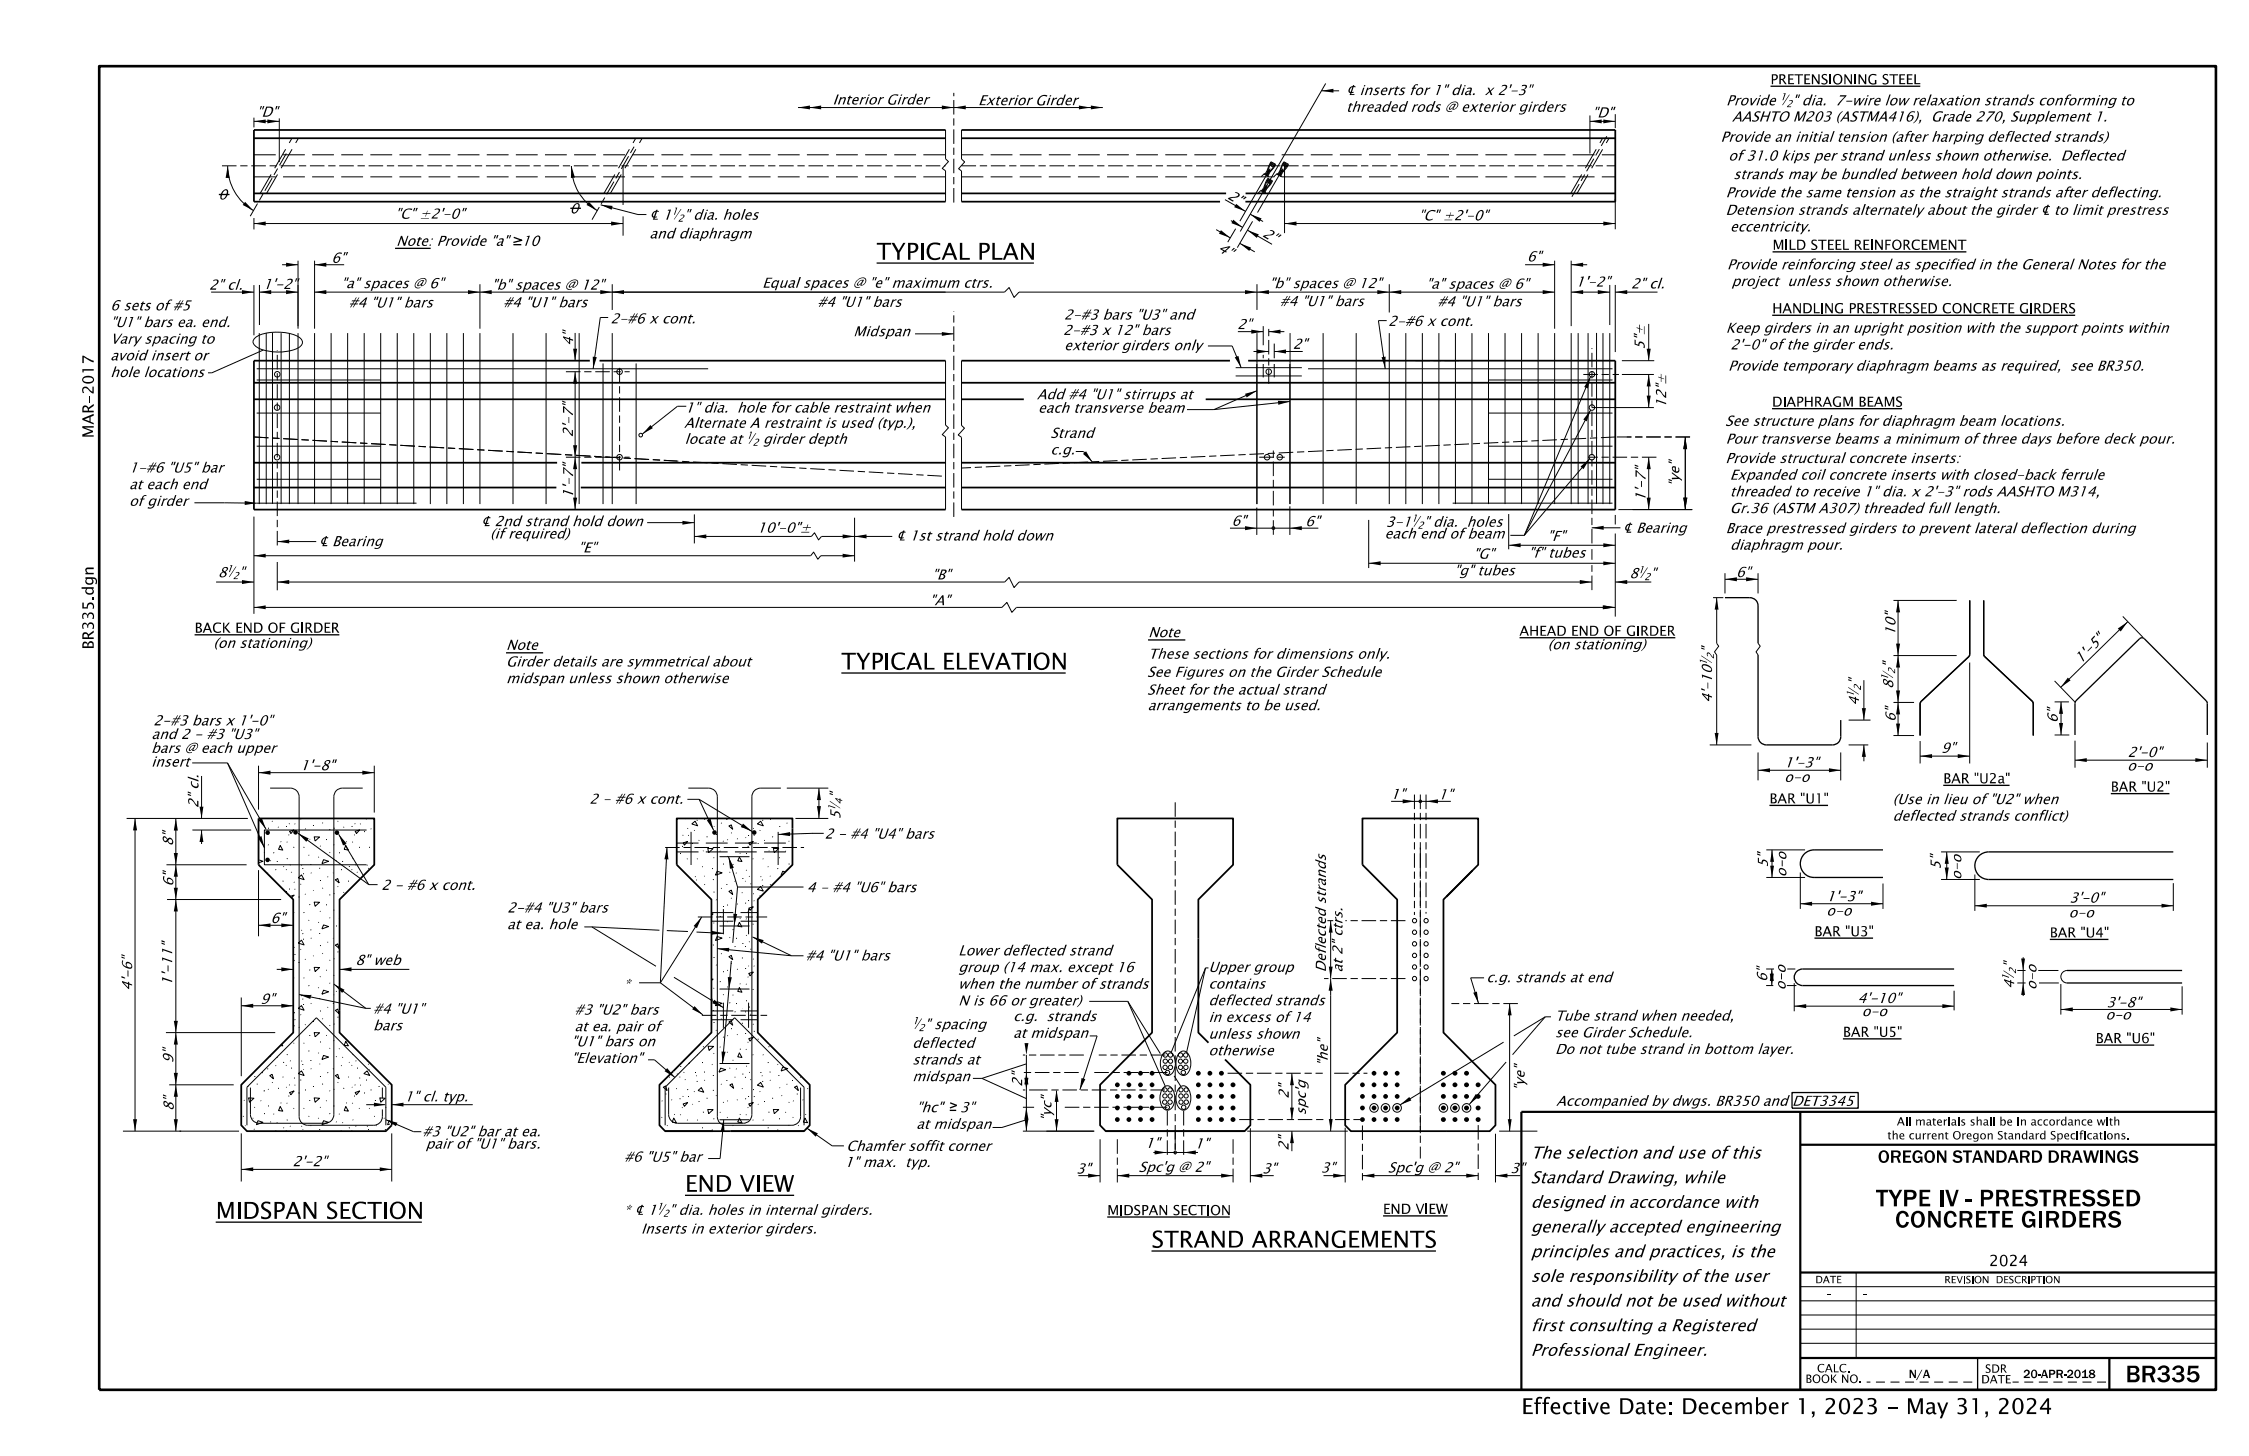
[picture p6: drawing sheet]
<svg xmlns="http://www.w3.org/2000/svg" width="432mm" height="279mm" viewBox="0 0 432 279" stroke-linecap="round" stroke-linejoin="round" font-family="sans-serif">
<defs><g id="words">
<g font-size="3.2">
<text x="168.3" y="49.8">TYPICAL PLAN</text>
<text x="161.5" y="128.5">TYPICAL ELEVATION</text>
<text x="41.4" y="233.9">MIDSPAN SECTION</text>
<text x="131.5" y="228.7">END VIEW</text>
<text x="360.2" y="231.5">TYPE IV - PRESTRESSED</text>
<text x="221.1" y="239.4">STRAND ARRANGEMENTS</text>
<text x="363.8" y="235.6">CONCRETE GIRDERS</text>
<text x="408.1" y="265.2">BR335</text>
</g>
<text font-size="3" x="292.1" y="271.4">Effective Date: December 1, 2023 - May 31, 2024</text>
<text font-size="2.4" x="360.5" y="223.1">OREGON STANDARD DRAWINGS</text>
<g font-size="2.3">
<text x="293.9" y="227.1">Standard Drawing, while</text>
<text x="293.9" y="222.3">The selection and use of this</text>
<text x="293.9" y="231.8">designed in accordance with</text>
<text x="293.9" y="236.5">generally accepted engineering</text>
<text x="293.9" y="246">sole responsibility of the user</text>
<text x="293.9" y="241.2">principles and practices, is the</text>
<text x="293.9" y="250.7">and should not be used without</text>
<text x="293.9" y="255.4">first consulting a Registered</text>
<text x="293.9" y="260.2">Professional Engineer.</text>
</g>
<g font-size="2.2">
<text x="18" y="84.1" transform="rotate(-90 18 84.1)">MAR-2017</text>
<text x="18" y="124.6" transform="rotate(-90 18 124.6)">BR335.dgn</text>
<text x="381.9" y="243">2024</text>
</g>
<g font-size="1.9">
<text x="339.9" y="16.2">PRETENSIONING STEEL</text>
<text x="49.2" y="22.4">&quot;D&quot;</text>
<text x="159.9" y="20.1">Interior Girder</text>
<text x="187.8" y="20.2">Exterior Girder</text>
<text x="258.4" y="21.4">threaded rods @ exterior girders</text>
<text x="286.5" y="18.2">x 2'-3&quot;</text>
<text x="305.7" y="22.5">&quot;D&quot;</text>
<text x="331.4" y="20.2">Provide</text>
<text x="332.6" y="23.3">AASHTO M203 (ASTMA416),</text>
<text x="344.1" y="20.2">&quot; dia.</text>
<text x="352.6" y="20.2">7-wire low relaxation strands conforming to</text>
<text x="373.5" y="23.3">Grade 270, Supplement 1.</text>
<text x="330.3" y="27.2">Provide an initial tension (after harping deflected strands)</text>
<text x="331.8" y="30.8">of 31.0 kips per strand unless shown otherwise.</text>
<text x="332.8" y="34.4">strands may be bundled between hold down points.</text>
<text x="396.1" y="30.8">Deflected</text>
<text x="41.9" y="38.3">0</text>
<text x="75.8" y="42">&quot;C&quot; ±2'-0&quot;</text>
<text x="109.4" y="40.9">0</text>
<text x="235.5" y="38" transform="rotate(30 235.5 38)">2 &quot;</text>
<text x="331.3" y="37.9">Provide the same tension as the straight strands after deflecting.</text>
<text x="76.1" y="47.2">Note: Provide &quot;a&quot;</text>
<text x="124.7" y="45.7">and diaphragm</text>
<text x="131.3" y="42.2">&quot; dia. holes</text>
<text x="242.2" y="45.3" transform="rotate(30 242.2 45.3)">2 &quot;</text>
<text x="332.2" y="44.4">eccentricity.</text>
<text x="340.3" y="47.9">MILD STEEL REINFORCEMENT</text>
<text x="233.7" y="48.1" transform="rotate(30 233.7 48.1)">4 &quot;</text>
<text x="293.2" y="50.2">6&quot;</text>
<text x="331.6" y="51.7">Provide reinforcing steel as specified in the General Notes for the</text>
<text x="21.2" y="59.6">6 sets of #5</text>
<text x="40.1" y="55.6">2&quot; cl.</text>
<text x="65.4" y="55.3">&quot;a&quot; spaces @ 6&quot;</text>
<text x="66.9" y="59">#4 &quot;U1&quot; bars</text>
<text x="94.4" y="55.6">&quot;b&quot; spaces @ 12&quot;</text>
<text x="96.6" y="59">#4 &quot;U1&quot; bars</text>
<text x="146.3" y="55.2">Equal spaces @ &quot;e&quot; maximum ctrs.</text>
<text x="156.9" y="58.9">#4 &quot;U1&quot; bars</text>
<text x="243.7" y="55.3">&quot;b&quot; spaces @ 12&quot;</text>
<text x="245.7" y="58.7">#4 &quot;U1&quot; bars</text>
<text x="273.8" y="55.4">&quot;a&quot; spaces @ 6&quot;</text>
<text x="276" y="58.8">#4 &quot;U1&quot; bars</text>
<text x="302.5" y="55">1'-2&quot;</text>
<text x="313.1" y="55.3">2&quot; cl.</text>
<text x="332.4" y="54.9">project</text>
<text x="343.3" y="54.9">unless shown otherwise.</text>
<text x="21.2" y="62.8">&quot;U1&quot; bars ea. end.</text>
<text x="21.2" y="66">Vary spacing to</text>
<text x="117.2" y="62.1">2-#6 x cont.</text>
<text x="163.8" y="64.5">Midspan</text>
<text x="204.1" y="64.3">2-#3 x 12&quot; bars</text>
<text x="204.2" y="61.3">2-#3 bars &quot;U3&quot; and</text>
<text x="266.5" y="62.6">2-#6 x cont.</text>
<text x="331.4" y="63.9">Keep girders in an upright position with the support points within</text>
<text x="340.3" y="60.1">HANDLING PRESTRESSED CONCRETE GIRDERS</text>
<text x="21.2" y="69.2">avoid insert or</text>
<text x="110" y="66.4" transform="rotate(-90 110 66.4)">4&quot;</text>
<text x="204.3" y="67.2">exterior girders only</text>
<text x="315.7" y="67.1" transform="rotate(-90 315.7 67.1)">5&quot;±</text>
<text x="331.8" y="71.1">Provide temporary diaphragm beams as required,</text>
<text x="332.2" y="67.1">2'-0&quot; of the girder ends.</text>
<text x="397.7" y="71.1">see BR350.</text>
<text x="21.2" y="72.4">hole locations</text>
<text x="199.1" y="76.6">Add #4 &quot;U1&quot; stirrups at</text>
<text x="131.4" y="82.1">Alternate A restraint is used (typ.),</text>
<text x="131.5" y="79.1">1&quot; dia.</text>
<text x="141.7" y="79.1">hole for cable restraint when</text>
<text x="199.3" y="79.2">each transverse beam</text>
<text x="319.9" y="78.3" transform="rotate(-90 319.9 78.3)">12&quot;±</text>
<text x="331.2" y="81.7">See structure plans for diaphragm beam locations.</text>
<text x="340.2" y="78">DIAPHRAGM BEAMS</text>
<text x="131.4" y="85.2">locate at</text>
<text x="146.5" y="85.2">girder depth</text>
<text x="201.7" y="84">Strand</text>
<text x="201.7" y="87.2">c.g.</text>
<text x="331.3" y="88.8">Provide structural concrete inserts:</text>
<text x="331.3" y="85.1">Pour transverse beams a minimum of three days before deck pour.</text>
<text x="24.8" y="90.7">1-#6 &quot;U5&quot; bar</text>
<text x="24.8" y="93.9">at each end</text>
<text x="110" y="95.6" transform="rotate(-90 110 95.6)">1'-7&quot;</text>
<text x="322.4" y="93.4" transform="rotate(-90 322.4 93.4)">&quot;ye&quot;</text>
<text x="332.1" y="95.2">threaded to receive 1&quot; dia. x 2'-3&quot; rods AASHTO M314,</text>
<text x="332.1" y="92">Expanded coil concrete inserts with closed-back ferrule</text>
<text x="24.8" y="97.1">of girder</text>
<text x="236.4" y="100.9">6&quot;</text>
<text x="266.1" y="101.1">3-1</text>
<text x="273.3" y="101.1">&quot; dia.</text>
<text x="282" y="101.1">holes</text>
<text x="315.9" y="96.2" transform="rotate(-90 315.9 96.2)">1'-7&quot;</text>
<text x="332.1" y="98.5">Gr.36 (ASTM A307) threaded full length.</text>
<text x="94.1" y="103.3">(if required)</text>
<text x="265.8" y="103.3">each end of beam</text>
<text x="293.4" y="107">&quot;f&quot; tubes</text>
<text x="331.3" y="102.3">Brace prestressed girders to prevent lateral deflection during</text>
<text x="332.2" y="105.5">diaphragm pour.</text>
<text x="41.8" y="110.8">8</text>
<text x="178.9" y="111.2">&quot;B&quot;</text>
<text x="279.2" y="110.4">&quot;g&quot; tubes</text>
<text x="333.3" y="110.7">6&quot;</text>
<text x="178.5" y="116.1">&quot;A&quot;</text>
<text x="37.4" y="121.4">BACK END OF GIRDER</text>
<text x="40.9" y="124.3">(on stationing)</text>
<text x="97.2" y="124.7">Note</text>
<text x="220.4" y="122.3">Note</text>
<text x="291.7" y="122">AHEAD END OF GIRDER</text>
<text x="297.1" y="124.6">(on stationing)</text>
<text x="363.9" y="121.9" transform="rotate(-90 363.9 121.9)">10&quot;</text>
<text x="97.2" y="127.9">Girder details are symmetrical about</text>
<text x="97.2" y="131.1">midspan unless shown otherwise</text>
<text x="220.2" y="129.9">See Figures on the Girder Schedule</text>
<text x="220.4" y="126.4">These sections for dimensions only.</text>
<text x="399.5" y="127.5" transform="rotate(-46 399.5 127.5)">1 '- 5 &quot;</text>
<text x="220.2" y="133.3">Sheet for the actual strand</text>
<text x="220.3" y="136.3">arrangements to be used.</text>
<text x="328.7" y="134.9" transform="rotate(-90 328.7 134.9)">4'-10</text>
<text x="356.9" y="135.4" transform="rotate(-90 356.9 135.4)">4</text>
<text x="363.5" y="132.2" transform="rotate(-90 363.5 132.2)">8</text>
<text x="29.1" y="141.8">and 2 - #3 &quot;U3&quot;</text>
<text x="29.4" y="139.2">2-#3 bars x 1'-0&quot;</text>
<text x="363.9" y="138.6" transform="rotate(-90 363.9 138.6)">6&quot;</text>
<text x="29" y="144.5">bars @ each upper</text>
<text x="29" y="147.1">insert</text>
<text x="57.6" y="147.8">1'-8&quot;</text>
<text x="372.6" y="144.4">9&quot;</text>
<text x="408.4" y="147.9">o-o</text>
<text x="408.5" y="145.3">2'-0&quot;</text>
<text x="38.1" y="155.1" transform="rotate(-90 38.1 155.1)">2&quot; cl.</text>
<text x="113.1" y="154.2">2 - #6 x cont.</text>
<text x="339.7" y="154.2">BAR &quot;U1&quot;</text>
<text x="342.6" y="150">o-o</text>
<text x="363.4" y="154.3">(Use in lieu of &quot;U2&quot; when</text>
<text x="373.1" y="150.3">BAR &quot;U2a&quot;</text>
<text x="405.3" y="151.9">BAR &quot;U2&quot;</text>
<text x="158.3" y="160.9">2 - #4 &quot;U4&quot; bars</text>
<text x="161.3" y="157.3" transform="rotate(-90 161.3 157.3)">5</text>
<text x="363.4" y="157.5">deflected strands conflict)</text>
<text x="73.2" y="170.8">2 - #6 x cont.</text>
<text x="154.9" y="171.2">4 - #4 &quot;U6&quot; bars</text>
<text x="343" y="168.3" transform="rotate(-90 343 168.3)">o-o</text>
<text x="376.6" y="168.9" transform="rotate(-90 376.6 168.9)">o-o</text>
<text x="397.3" y="173.2">3'-0&quot;</text>
<text x="97.3" y="175.1">2-#4 &quot;U3&quot; bars</text>
<text x="97.3" y="178.3">at ea. hole</text>
<text x="348.4" y="179.7">BAR &quot;U3&quot;</text>
<text x="350.6" y="175.7">o-o</text>
<text x="393.6" y="179.9">BAR &quot;U4&quot;</text>
<text x="397.2" y="176.1">o-o</text>
<text x="68.2" y="185.2">8&quot; web</text>
<text x="154.7" y="184.3">#4 &quot;U1&quot; bars</text>
<text x="184" y="183.3">Lower deflected strand</text>
<text x="25.4" y="190.1" transform="rotate(-90 25.4 190.1)">4'-6&quot;</text>
<text x="33.1" y="189.2" transform="rotate(-90 33.1 189.2)">1'-11&quot;</text>
<text x="119.7" y="189.8">*</text>
<text x="184" y="186.5">group (14 max. except 16</text>
<text x="184" y="189.7">when the number of strands</text>
<text x="232" y="186.5">Upper group</text>
<text x="232" y="189.7">contains</text>
<text x="254.6" y="186.6" transform="rotate(-90 254.6 186.6)">Deflected strands</text>
<text x="257.8" y="186.6" transform="rotate(-90 257.8 186.6)">at 2&quot; ctrs.</text>
<text x="285.4" y="188.5">c.g. strands at end</text>
<text x="342.8" y="190" transform="rotate(-90 342.8 190)">o-o</text>
<text x="386.7" y="189.8" transform="rotate(-90 386.7 189.8)">4</text>
<text x="391" y="190" transform="rotate(-90 391 190)">o-o</text>
<text x="71.6" y="194.5">#4 &quot;U1&quot;</text>
<text x="71.6" y="197.7">bars</text>
<text x="110.3" y="194.7">#3 &quot;U2&quot; bars</text>
<text x="110.3" y="197.9">at ea. pair of</text>
<text x="177.5" y="197.5">&quot; spacing</text>
<text x="184" y="192.9">N is 66 or greater)</text>
<text x="194.5" y="195.9">c.g.</text>
<text x="201.2" y="195.9">strands</text>
<text x="232" y="192.9">deflected strands</text>
<text x="232" y="196.1">in excess of 14</text>
<text x="298.6" y="195.8">Tube strand when needed,</text>
<text x="356.6" y="192.5">4'-10&quot;</text>
<text x="357.4" y="195">o-o</text>
<text x="404.2" y="195.6">o-o</text>
<text x="404.4" y="193.3">3'-8&quot;</text>
<text x="109.7" y="200.8">&quot;U1&quot; bars on</text>
<text x="109.7" y="204">&quot;Elevation&quot;</text>
<text x="175.1" y="201.1">deflected</text>
<text x="194.5" y="199.1">at midspan</text>
<text x="232" y="199.3">unless shown</text>
<text x="232" y="202.5">otherwise</text>
<text x="298.6" y="199">see Girder Schedule.</text>
<text x="298.6" y="202.2">Do not tube strand in bottom layer.</text>
<text x="353.8" y="199">BAR &quot;U5&quot;</text>
<text x="402.4" y="200.2">BAR &quot;U6&quot;</text>
<text x="175.1" y="204.3">strands at</text>
<text x="175.1" y="207.5">midspan</text>
<text x="292.7" y="209.4" transform="rotate(-90 292.7 209.4)">&quot;ye&quot;</text>
<text x="77.6" y="211.4">1&quot; cl. typ.</text>
<text x="250.7" y="214" transform="rotate(-90 250.7 214)">spc'g</text>
<text x="298.8" y="212.2">Accompanied by dwgs. BR350 and DET3345</text>
<text x="81.1" y="218.1">#3 &quot;U2&quot; bar at ea.</text>
<text x="81.7" y="220.4">pair of &quot;U1&quot; bars.</text>
<text x="162.5" y="220.8">Chamfer soffit corner</text>
<text x="175.9" y="216.6">at midspan</text>
<text x="56.1" y="223.8">2'-2&quot;</text>
<text x="119.8" y="222.9">#6 &quot;U5&quot; bar</text>
<text x="162.1" y="223.9">1&quot; max.</text>
<text x="174.5" y="223.9">typ.</text>
<text x="218.6" y="224.9">Spc'g @ 2&quot;</text>
<text x="266.4" y="225">Spc'g @ 2&quot;</text>
<text x="128.4" y="233.1">&quot; dia. holes in internal girders.</text>
<text x="212.6" y="233.2">MIDSPAN SECTION</text>
<text x="265.5" y="232.9">END VIEW</text>
<text x="123.1" y="236.7">Inserts in exterior girders.</text>
</g>
<g font-size="1.6">
<text x="364.2" y="216">All materials shall be in accordance with</text>
<text x="362.4" y="218.6">the current Oregon Standard Specifications.</text>
<text x="348.9" y="263.3">CALC.</text>
<text x="381.1" y="263.4">SDR</text>
<text x="346.6" y="265.4">BOOK NO.</text>
<text x="366.5" y="264.4">N/A</text>
<text x="380.4" y="265.5">DATE</text>
<text x="388.4" y="264.4">20-APR-2018</text>
</g>
<g font-size="1.4">
<text x="348.5" y="246.2">DATE</text>
<text x="373.3" y="246.2">REVISION</text>
<text x="383.1" y="246.2">DESCRIPTION</text>
</g>
<g font-size="1.3">
<text x="341.7" y="19.2">1</text>
<text x="128.9" y="41.2">1</text>
<text x="130.1" y="42.5">2</text>
<text x="143.3" y="84.2">1</text>
<text x="144.5" y="85.5">2</text>
<text x="271" y="100.1">1</text>
<text x="272.1" y="101.5">2</text>
<text x="43.5" y="109.8">1</text>
<text x="314.5" y="110">1</text>
<text x="315.7" y="111.3">2</text>
<text x="327.7" y="127.7" transform="rotate(-90 327.7 127.7)">1</text>
<text x="329.1" y="126.5" transform="rotate(-90 329.1 126.5)">2</text>
<text x="362.5" y="130.6" transform="rotate(-90 362.5 130.6)">1</text>
<text x="355.9" y="133.8" transform="rotate(-90 355.9 133.8)">1</text>
<text x="357.3" y="132.6" transform="rotate(-90 357.3 132.6)">2</text>
<text x="160.4" y="155.6" transform="rotate(-90 160.4 155.6)">1</text>
<text x="161.7" y="154.4" transform="rotate(-90 161.7 154.4)">4</text>
<text x="385.7" y="188.1" transform="rotate(-90 385.7 188.1)">1</text>
<text x="175.1" y="196.5">1</text>
<text x="176.3" y="197.9">2</text>
<text x="126.1" y="232.2">1</text>
<text x="127.3" y="233.5">2</text>
</g>
<g font-size="1.2">
<text x="350.6" y="248.9">-</text>
<text x="357.7" y="248.9">-</text>
</g>
</g></defs>
<g fill="none" stroke="#000" stroke-width=".19">
<path d="M253.7 17.4h3.4M254.5 16l-16.4 28.4M43.7 31.9a9.9 9.9 0 0 0 4.9 8.5M48.8 23.3h4.8M48.8 22.6v1.8M53.6 22.7v8.4M109.7 31.9a9.7 9.7 0 0 0 5 8.5M115.3 39.3l7.2 1.9h1.6M119.6 31.8v7.5M153.2 20.6h58.5M181.5 24.9v5.6l.6 .5-1.2 1.3 .6 .5v5.9M184.6 24.9v5.6l.6 .6-1.2 1.3 .6 .4v5.9"/>
<path d="M235.2 38.3l3.9 2.3M242.1 36.5l.9 .5v.1l-1-.5zM242.3 36.6l1.1-2.4 .9 .5-1.4 2.2M242.5 36.6l.2 .1M242.5 36.5l.3 .2M242.6 36.5h.2M242.6 36.3l.3 .2M242.7 33.3l.9 .5v.1l-.9-.5zM242.7 36.3l.2 .1M242.7 36.2l.3 .1M242.8 36.1l.2 .1M242.8 36l.3 .2"/>
<path d="M242.9 33.4l1.1-2.4 .9 .5-1.4 2.2M242.9 35.9l.2 .2M242.9 35.8l.3 .2M243.1 33.7l-5 8.7M243.1 33.4l.2 .1M243.1 33.3l.3 .2M243.2 35.9l-.3-.1-.5 .9M243.2 35.9l-.5 .9M243.2 34.9l.7 .4M243.2 33.3l.2 .1M243.2 33.2l.3 .1M243.2 34.7l.7 .5"/>
<path d="M243.3 35.5l-.8 1.3M243.3 33.1l.2 .1M243.3 33l.3 .2M243.3 34.6l.7 .4M243.4 34.5l.7 .4M243.4 32.9l.2 .2M243.5 32.7h.3v.1M243.5 32.7l-.5 .8M243.5 32.8l.2 .1M243.5 32.7l.3 .1M243.8 31.7l.3-.5 .7 .4-1.1 1.4M243.8 32.8l-.5 .9"/>
<path d="M243.8 31.7l.7 .4M243.8 31.7l-.4 1.1 .3 .2M243.8 31.6l.7 .4M243.9 35.3l.3-.5-.7-.4-.7 1.6M243.9 32.3l-.8 1.4M243.9 35.3l-.8 .9M243.9 31.4l.8 .5M244 31.3l.7 .5M245.2 33.3l.9 .5-.1 .1-.9-.5zM245.4 33.4l1.1-2.4 .9 .5-1.5 2.2M245.5 33.5l.4-.8h.3l-.4 1M245.6 33.4l.1 .1"/>
<path d="M245.6 33.3l.3 .2M245.7 33.3l.2 .1M245.7 33.2l.3 .1M245.8 33.1l.2 .1M245.8 33l.2 .2M245.9 32.9l.1 .2M245.9 32.8l.2 .2M246 32.8l.1 .1M246 32.7l.2 .1M246.2 31.7l-.4 1.1M246.2 31.7l.7 .4M246.2 31.7l.3-.5 .7 .4-1 1.4"/>
<path d="M246.3 31.6l.7 .4M246.3 32.3l-4.9 8.5M246.4 31.4l.7 .5M246.5 31.3l.7 .5M246.6 31.8v12.9M305.3 23.3h4.8M305.3 22.2v7.3M310.1 21.9v2.7M310.1 38.2v5.8M40.5 56.1h8.3M48.8 41.8v2.2M48.8 54.7v9.6"/>
<path d="M48.8 42.9h70.8M49.8 56.1h7.4M49.8 54.7v7.7M54.2 50.8h3M57.2 50v13.1M60.4 50v13.1M60.4 50.8h5.7M60.4 56.1h132.5l.8-.9 1 1.9 1-1h102.8M92.1 54.5v8.6M117.5 54.5v5M119.6 41.5v3.7M233.5 44.1l2.7 1.5"/>
<path d="M236.3 42.3l2.3 1.3M237.2 43.9l-1.5 2.6M238.1 46.7l2.8 1.6M239.5 44.2l4.7 2.7M240 41.1l2.5 1.4M240.5 42.5l-2.9 5M241.3 54.5v5M246.6 42.9h63.5M266.7 54.5v5.5M292.8 50.8h5.7M298.5 50v13.1M301.7 56.1h7.4"/>
<path d="M301.7 50.8h3M301.7 50v12.6M309.1 54.7v7.7M310.1 56.1h8.1M310.1 54.7v12.9M48.8 65a7.4 7.4 0 0 1 5.8-1.2 4.4 4.4 0 0 1 3.4 1.6 1.46 1.46 0 0 1-1.3 1.6 9.4 9.4 0 0 1-7.6-.6 .96 .96 0 0 1-.3-1.4zM49.3 72.9h23.8M49.3 70.8h86.7M49.3 79.3h23.8M49.8 63.9v32.8M50.6 67.2l-9.9 4.3h-.8M51.1 63.9v32.8"/>
<path d="M52.3 63.9v32.8M54 63.9v32.8M55.6 63.9v32.8M57.2 63.9v32.8M60.4 63.9v32.8M63.6 63.9v32.8M66.7 63.9v32.8M69.9 63.9v32.8M73.1 63.9v32.8M76.3 63.9v32.8M79.4 63.9v32.8M82.6 63.9v32.8"/>
<path d="M85.8 63.9v32.8M89 63.9v32.8M92.1 63.9v32.8M98.5 63.9v32.8M104.8 63.9v32.8M110.4 63.9v5.3M110.4 71.3v26.5M111.2 63.9v32.8M115.8 69.7v27M116.8 60.9h-1.5l-1.4 9.9M117.5 63.9v32.8M122.1 69.7v27"/>
<path d="M131.8 78h-1.7l-6.8 5.3M175.7 64.1h7.4M181.5 69.2v12.4l.6 .5-1.2 1.3 .6 .5v13.9M184.6 69.2v12.4l.6 .6-1.2 1.3 .6 .4v13.9M227.9 78.6h5.2M231.9 66.4h4.7l1.7 4.2M237.2 70.6h12.7M237.2 72.1h12.7M237.7 63.6h4.8M240.7 67.5h2.9M241.3 75l-8.2 3.6M241.3 69.9v26.8"/>
<path d="M241.3 63.9v32.8M242.5 62.6v3.7M242.5 68.1v.7M242.5 69.8v2.6M243.6 63.6h3M244.7 67.5h5.4M244.7 65.9v2.9M244.7 69.8v2.6M247.6 69.9v26.8M247.6 77l-14.5 1.6M247.7 63.9v32.8M251.1 70.8h58.5"/>
<path d="M254 63.9v32.8M260.4 63.9v32.8M266.2 61.5h-1.5l1.3 9.3M266.7 63.9v32.8M269.9 63.9v32.8M273.1 63.9v32.8M276.3 63.9v32.8M279.4 63.9v32.8M282.6 63.9v32.8M285.8 72.9h23.8M285.8 63.9v32.8M285.8 79.3h23.8"/>
<path d="M289 63.9v32.8M292.1 63.9v32.8M295.3 63.9v32.8M298.5 63.9v32.8M301.7 63.9v32.8M303 63.9v32.8M304.9 63.9v32.8M305.4 72.3l-12.7 30.4M305.4 78.7l-12.7 24M305.7 78.2h11.8M306.5 63.9v32.8M307.8 63.9v32.8"/>
<path d="M309.1 63.9v32.8M311.4 71.9h6.1M311.4 69.2h6.2M316.5 62.2v7M316.5 71.9v6.3M37.3 96.5l42.7 .1M48.8 99.1v18.7M49.3 85.6h23.8M49.3 92h23.8M133.3 98.7v5.6M164.1 99.3v8.5M206.6 86.6h1.4l1.7 2"/>
<path d="M241.3 97.4v5.3M247.6 97.2v5.5M262.8 99.8v9.2M278.9 96.6h30.7M285.8 85.6h23.8M285.8 92h23.8M289.7 98.6v6.8M305.2 88l-12.5 14.7M310.1 98.8v1.8M310.7 97.8h14.2M316.5 87.7v10.1M323.6 83.9v13.9"/>
<path d="M41.5 111.7h7.3M48.8 116.6h143.6l.9-1 1 1.9 .9-.9h114.9M48.8 106.6h106.8l.6-.7 .8 1.4 .6-.7h6.5M53.2 111.7h139.7l.8-.9 1 1.9 1-1h109.9M53.2 107.8v5.5M53.2 103.9h7.5M124.2 100.3h9.1M133.3 102.9h22.5l.6-.7 .8 1.4 .5-.7h13.6M236.1 101.4h17M262.8 108.1h47.3M289.8 104.6h20.3M290 102.7h2.7"/>
<path d="M305.6 101.3h5.5M310.1 111.7h6.9M310.1 102.4v15.9M328.9 114.7h2M329.6 114.7v8.8l.4 .5-.8 1.1 .4 .6v17.2M331.2 111.2h6.3M331.2 110v3.9M337.5 110v3.9M363.5 115.2h12.2M364.4 115.2v25.9M407.6 118.3l3.8 4M408.5 119.3l-12.9 12.6"/>
<path d="M337.5 123.4l.5 .6-.9 1.1 .4 .6M354.9 138.2h4.2M357.9 130.5v7.7M363.5 134.8h4M363.5 125.8h12.2M378.2 127.1v19.4M394.5 130.7l3.9 4M394.5 134.7h2.7M395.7 134.7v6.3M24.3 157.1h23.3M25.9 157.1v60M33.8 157.1v60"/>
<path d="M36.9 146.4h6.8M36.9 159.3h11.3M38.7 148.9v8.2M38.7 159.3v2.7M43.7 146.4l7.1 16.3M43.7 146.4l7.4 12.7M49.6 146.9v8.5M49.6 148.3h22.3M50.7 159.2h.1M51.5 158.9h.1M51.9 151.2h3.8a1.69 1.69 0 0 1 1.7 1.7v61.4a1.69 1.69 0 0 0 1.7 1.6h12.7a1.69 1.69 0 0 0 1.6-1.6v-1.4M52.2 157.6h.1"/>
<path d="M53.4 158.7h.1M55 158.5h.1M55.5 158h.1M55.6 159.5l.9-.3-.7 .7zM56.6 158.1h.1M57.2 159.9l13.6 9.9M57.4 159.6h.1M57.7 157.1h.1M58.6 159h.1M60.2 158.3h.1M61.9 157.9h.1M63.3 159.2h.1"/>
<path d="M64.1 158.9h.1M64.8 157.6h.1M66 158.7h.1M67.6 158.5h.1M68.1 158h.1M68.2 159.5l.9-.3-.7 .7zM69.2 158.1h.1M69.6 151.2h-3.8a1.63 1.63 0 0 0-1.7 1.7v61a1.69 1.69 0 0 1-1.7 1.6h-12.6a1.69 1.69 0 0 1-1.7-1.6v-5.2M70 159.6h.1M70.3 157.1h.1M70.4 159.3h-19.6v6.6h19.6M71.2 159h.1"/>
<path d="M71.9 146.9v9M131.6 157.1h.1M132 153.4h2.2M132 159h.1M132.2 151.2h3.8a1.69 1.69 0 0 1 1.7 1.7v61.4a1.63 1.63 0 0 0 1.7 1.6h12.6a1.69 1.69 0 0 0 1.7-1.6v-5.6M132.7 159.6v6.4M132.8 158.1l.7-.5 .4 .9zM133.3 159.3h.1M133.8 157.3h.1M134.2 153.4l10.2 6.2M134.2 153.4l2.8 5.9M135.3 157.2h.1"/>
<path d="M137.1 158.6h.1M138.5 157.9h.1M139.6 157.2h.1M139.9 158.5l.5-.2 .3 .8zM140.4 159.8h.1M142.5 158.8h.1M144.1 157.1h.1M144.6 159h.1M145.4 158.1l.7-.5 .4 .9zM145.9 159.3h.1M146.4 157.3h.1M147.8 157.2h.1"/>
<path d="M149.4 159.6v6.4M149.7 158.6h.1M149.9 151.2h-3.8a1.69 1.69 0 0 0-1.7 1.7v61a1.63 1.63 0 0 1-1.7 1.6h-12.7a1.69 1.69 0 0 1-1.6-1.6v-5.2M151.1 151.2h7.9M151.1 157.9h.1M152.1 157.2h.1M152.2 157.2h.1M152.7 157.1h6.3M155.9 159.9h2.3M156 159.9l-6.6 .2M157.2 151.2v5.8M267.1 153.8h11.5"/>
<path d="M328.3 142.9h8M337.5 147.8h15.9M337.5 144.4v5.4M353.4 144.4v5.4M354.9 142.9h3.8M357.9 142.9v3.2M363.5 141.1h4M368.7 142.2v4.3M368.7 145.1h9.5M394.5 141h2.8M398.4 142.1v5.2M398.4 145.9h25.4"/>
<path d="M423.8 142.5v4.8M32 165.9h15.3M32.1 172.6h21.9M49.6 167v12.7M49.6 177.6h6.7M49.8 165l.7 .3-.8 .3M50.7 163.6h.1M51.4 167.5h.1M51.5 162.1h.1M51.9 165.1h.1M52.5 163.7h.1M52.9 166.9h.1"/>
<path d="M53.2 165.3h.1M53.8 162.2l.5 .9-.8-.1zM53.9 161.5h.1M54.3 169.1h.1M54.4 166.3h.1M54.9 166.9h.1M55 171h.1M55.1 161.6h.1M55.1 164.7h.1M55.4 160.2h.1M55.5 170.6h.1M55.7 165.9h.1"/>
<path d="M55.7 172l.8-.2-.5 .5M56 167.4h.1M56.4 175.1h.1M56.4 162.6h.1M56.4 169.3h.1M56.6 170.6h.1M57.3 168.5l.6-.6 .5 .9zM57.4 172.1h.1M57.7 169.7h.1M57.9 178.5h.1M57.9 166h.1M58.1 179.1h.1"/>
<path d="M58.1 166.6h.1M58.3 167.6h.1M58.3 175.1h.1M58.3 162.6h.1M58.6 171.6h.1M59.3 176.6h.1M59.3 164.1h.1M59.5 161h.1M59.5 173.6h.1M59.7 167.5h.1M59.7 178.4h.1M59.7 165.9h.1"/>
<path d="M60.2 170.9h.1M60.3 173.1h1l-.8 .8zM60.3 160.6h1l-.8 .8zM61.1 177h.1M61.1 164.5h.1M61.4 179.1h.1M61.4 166.5h.1M61.5 174.9h.1M61.5 162.3h.1M61.5 168.9h.1M61.8 178.2l.3-.7 1 .3-1.3 .5M61.8 165.7l.3-.7 1 .3-1.3 .4"/>
<path d="M61.9 170.4h.1M62.7 173.6h.1M62.7 161.1h.1M62.9 168.2h.1M63.3 171.7h.1M63.3 176.1h.1M63.3 163.6h.1M64 167.5h.1M64.1 174.6h.1M64.1 162.1h.1M64.1 171.4h.1M64.4 168.8l.4-.2 .3 .8z"/>
<path d="M64.5 177.7h.1M64.5 165.1h.1M64.8 170.1h.1M65 160.1l5.8 9.7M65.1 176.2h.1M65.1 163.7h.1M65.5 166.9h.1M65.8 165.3h.1M66 171.2h.1M66.4 162.2l.5 .9-.8-.1zM66.5 161.5h.1M66.9 169.1h.1"/>
<path d="M67.1 166.3h.1M67.5 166.9h.1M67.7 161.6h.1M67.7 164.7h.1M68 160.2h.1M68.3 165.9h.1M68.5 167.4h.1M69 162.6h.1M70.5 166h.1M70.7 166.6h.1M70.8 169.8h1.7M70.9 162.6h.1"/>
<path d="M71.9 164.1h.1M112.2 177.9h1.4l12.3 7.5M113.6 177.9l13 .6M128 178.6l4.1 .2M128.1 162.6l-1.3 26M130.6 163.8h.1M131 162.4h.1M131.1 160.3h.1M131.2 161.7l.8-.2-.6 .7zM131.9 164.8h.1M132.2 160.3h.1M133 161.8h.1"/>
<path d="M133.5 168.2h.1M133.7 168.8h.1M133.7 178.9l5.2 .2M133.8 169.9h.1M133.9 164.8h.1M134.2 161.3h.1M134.7 176l-7.9 12.6M134.8 166.3h.1M135 163.2h.1M135.2 168.1h.1M135.3 169.7h.1M135.7 160.5h.1"/>
<path d="M135.9 162.8h1l-.8 .8zM136.6 175.4h.3l-.3 .2M136.7 179.2h.1M136.7 166.7h.1M136.9 168.8h.1M137 177.1h.1M137 164.6h.1M137.1 171.1h.1M137.4 167.9l.3-.7 .9 .3-1.2 .5M137.5 172.6h.1M137.5 160.1h.1M138.1 164.4h5.8"/>
<path d="M138.1 177.7h5.8M138.2 175.9h.1M138.2 163.3h.1M138.5 170.5h.1M138.9 174h.1M138.9 178.3h.1M138.9 161.4h.1M138.9 165.8h.1M138.9 174.4v4.9M139.6 169.7h.1M139.6 176.8h.1M139.6 164.3h.1"/>
<path d="M139.7 173.7h.1M139.7 161.1h.1M139.9 164.4l1.7 5.8M139.9 171.1l.5-.3 .3 .9zM140.1 179.9h.1M140.1 167.4h.1M140.4 172.3h.1M140.7 178.4h.1M140.7 165.9h.1M141.1 169.1h.1M141.3 167.5h.1M141.5 173.5h.1"/>
<path d="M141.5 160.9h.1M141.6 170.2h12.7M141.6 170.2l-.9 10.7M142 177l.5 .9-.9-.2zM142 164.5l.5 .8-.9-.1zM142.1 176.2h.1M142.1 163.7h.1M142.5 171.3h.1M142.6 168.5h.1M143.1 169.1h.1M143.1 160.7h.1M143.2 173.2h.1"/>
<path d="M143.2 176.3h.1M143.2 163.8h.1M143.3 179.5h.1M143.3 167h.1M143.6 174.9h.1M143.6 162.4h.1M143.7 172.8h.1M143.7 160.3h.1M143.7 174.4v4.9M143.8 174.3l.8-.3-.6 .7zM143.8 161.7l.8-.2-.6 .7zM143.9 168.2h.1"/>
<path d="M144.1 169.6h.1M144.5 179.8l7.5 3.6M144.5 177.3h.1M144.5 164.8h.1M144.6 171.5h.1M144.7 172.8h.1M144.7 160.3h.1M145.4 170.7l.7-.6 .4 .9zM145.6 161.8h.1M145.9 171.9h.1M146 168.2h.1M146.3 168.8h.1"/>
<path d="M146.4 169.9h.1M146.5 164.8h.1M146.8 161.3h.1M147.4 166.3h.1M147.6 163.2h.1M147.8 168.1h.1M147.8 169.7h.1M148.3 160.5h.1M148.5 162.8h1l-.8 .8zM149.3 166.7h.1M149.6 164.6h.1M150.2 160.1h.1"/>
<path d="M150.3 167.8l-.3 .2M150.8 167.3l-.5-.1-.3 .7M150.8 163.3h.1M151.4 161.4h.1M151.4 165.8h.1M255.5 176.7v40.4M272.7 162.7v2.7M339.1 168.4h7.5M339.1 163.1h7.5M340.2 163.1v5.3M345.7 167.4v7M345.7 173.4h15.8"/>
<path d="M361.5 169.5v4.9M372.7 168.8h7.4M372.7 163.5h7.4M373.8 163.5v5.3M379.2 167.8v7M379.2 173.8h38.1M417.3 169.5v5.3M31.9 198.2h20.9M46.3 191.4v15.1M46.3 193h10M53.1 186h3.2M56.3 196.9l.2-.1-.2 .2"/>
<path d="M56.3 184.3h.2l-.2 .2M56.4 187.6h.1M56.4 194.3h.1M56.4 181.8h.1M56.6 195.7h.1M56.6 183.2h.1M57.3 193.5l.6-.5 .5 .9zM57.3 181l.6-.6 .5 .9zM57.4 197.2h.1M57.4 184.6h.1M57.4 190.9l12.8 2.6M57.7 194.7h.1"/>
<path d="M57.7 182.2h.1M57.9 191.1h.1M58.1 191.7h.1M58.3 192.7h.1M58.3 180.2h.1M58.3 187.6h.1M58.6 196.6h.1M58.6 184.1h.1M59.3 189.2h.1M59.5 198.6h.1M59.5 186.1h.1M59.7 192.5h.1"/>
<path d="M59.7 180h.1M59.7 190.9h.1M60.2 183.4h.1M60.2 195.9h.1M60.3 198.2h1l-.8 .8zM60.3 185.6l1 .1-.8 .7zM61.1 189.5h.1M61.4 191.6h.1M61.5 200h.1M61.5 187.4h.1M61.5 194h.1M61.5 181.4h.1"/>
<path d="M61.9 195.5h.1M61.9 183h.1M62.1 190l1 .3-1.3 .5zM62.7 198.7h.1M62.7 186.2h.1M62.9 193.3h.1M62.9 180.8h.1M63.3 196.8h.1M63.3 184.3h.1M63.3 188.6h.1M64 180h.1M64 192.5h.1"/>
<path d="M64.1 199.7h.1M64.1 187.1h.1M64.1 196.5h.1M64.1 184h.1M64.1 188.8l6.1 4.7M64.4 193.9l.4-.3 .3 .9zM64.4 181.4l.4-.3 .3 .9zM64.5 190.2h.1M64.8 195.2h.1M64.8 182.7h.1M65.1 188.7h.1M65.2 186h13.4"/>
<path d="M66.4 199.8l.5 .9-.8-.1zM70.2 193.5h1M122.7 188.6h4.1M126.8 188.6l8.1 6.1M129.4 187.5l9.5 5.9M136.6 187.9h.3l-.3 .3M136.7 191.7h.1M136.9 193.8h.1M136.9 181.3h.1M137 189.6h.1M137.1 196.2h.1M137.1 183.7h.1"/>
<path d="M137.4 193l.3-.8 .9 .3-1.2 .5M137.4 180.4l.3-.7 .9 .3-1.2 .5M137.5 197.7h.1M137.5 185.2h.1M137.7 182l14.3 1.4M138.1 189.8h5.8M138.2 188.4h.1M138.5 195.5h.1M138.5 183h.1M138.9 199h.1M138.9 186.5h.1M138.9 190.9h.1"/>
<path d="M138.9 192.4v4.8M139.5 194.8h.1M139.5 182.2h.1M139.6 189.4h.1M139.7 198.7h.1M139.7 186.2h.1M139.9 196.1l.5-.2 .3 .8zM139.9 183.6l.5-.3 .3 .9zM140.1 192.4h.1M140.4 197.4h.1M140.4 184.9h.1M140.4 184.4l-1.7 19.7"/>
<path d="M140.7 190.9h.1M141.1 194.2h.1M141.1 181.6h.1M141.3 192.6h.1M141.3 180.1h.1M141.5 198.5h.1M141.5 186h.1M142 189.5l.5 .9-.9-.1zM142.1 188.8h.1M142.5 196.4h.1M142.5 183.8h.1M142.6 193.5h.1"/>
<path d="M142.6 181h.1M143.1 194.1h.1M143.1 181.6h.1M143.2 198.3h.1M143.2 185.8h.1M143.2 188.8h.1M143.3 192.1h.1M143.6 200h.1M143.6 187.5h.1M143.7 185.3h.1M143.7 197.9h.1M143.7 192.4v4.8"/>
<path d="M143.8 199.3l.8-.3-.6 .8zM143.8 186.8l.8-.3-.6 .8zM143.9 193.3h.1M143.9 180.7h.1M144.1 194.6h.1M144.1 182.1h.1M144.5 189.9h.1M144.6 196.5h.1M144.6 184h.1M144.7 197.9h.1M144.7 185.3h.1M145.4 195.7h.1"/>
<path d="M145.5 183.1v.1M145.6 199.4h.1M152 183.4h2.3M209.1 192.2h7.4M209.2 198.8h1.4l-3.3 10.4M216.5 192.2l7.2 16.3M216.5 192.2l6.3 10M284.9 187.6h-2.5l1.5 5M288.7 200l-19.9 12M289.8 192.6v24.5M296.7 195.1h1.1M296.7 195.1l-6.3 7.3"/>
<path d="M296.7 195.1l-6 3.7M339.1 189.1h1.4M339.1 185.9h1.5M340.2 185.9v3.2M343.1 189.1h1.8M343.1 185.9h1.6M344.5 188.7v5.4M344.5 193.1h30.7M375.2 190.1v3.8M387.3 186.2h1.6M387.3 188.6h1.6M388.4 183.7v7.4"/>
<path d="M391.3 186.2h3.9M391.5 188.6h3.8M395.7 188.8v5.9M395.7 193.7h23.3M396.8 186.2a1.2 1.2 0 0 0-1.1 1.2 1.2 1.2 0 0 0 1.1 1.2M419 189.3v5.4M23.6 217.1h22.3M32.5 208.2h12.4M46.3 217.5v9.2M46.7 214.2h.1M46.8 211.1h.1M47.1 216h.1"/>
<path d="M47.4 215.9v-7.3l13.3-13.3 13.4 13.3v7.3M47.6 208.5h.1M47.7 210.7h1.1l-.9 .8zM48.5 214.6h.1M48.8 216.7h.1M48.9 212.5h.1M48.9 206.5h.1M49.3 208h.1M49.5 215.1l1 .3-1.3 .4zM50.1 211.2h.1M50.3 205.8h.1M50.7 209.3h.1"/>
<path d="M50.7 213.7h.1M51.4 205.1h.1M51.5 212.2h.1M51.5 209h.1M51.8 206.4l.4-.2 .3 .8zM51.9 215.3h.1M51.9 202.7h.1M52.2 207.7h.1M52.5 213.7h.1M52.9 217h.1M52.9 204.5h.1M53.2 215.4h.1"/>
<path d="M53.2 202.9h.1M53.4 208.8h.1M53.8 212.3l.5 .9-.8-.1zM53.9 211.6h.1M54.1 200.4l.2 .3-.5-.1M54.3 206.7h.1M54.4 216.4h.1M54.4 203.9h.1M54.9 217h.1M54.9 204.4h.1M55 208.6h.1M55.1 211.7h.1"/>
<path d="M55.1 214.9h.1M55.1 202.4h.1M55.4 210.3h.1M55.5 208.2h.1M55.6 209.7l.9-.4-.7 .8zM55.7 216.1h.1M55.7 203.6h.1M56 205h.1M56.4 212.7h.1M56.4 200.2h.1M56.4 206.9h.1M56.6 208.2h.1"/>
<path d="M57.3 206l.6-.5 .5 .9zM57.4 209.7h.1M57.7 207.3h.1M57.9 216.1h.1M57.9 203.6h.1M58.1 216.7h.1M58.1 204.2h.1M58.3 205.2h.1M58.3 212.7h.1M58.3 200.2h.1M58.6 209.2h.1M59.3 214.2h.1"/>
<path d="M59.3 201.7h.1M59.5 211.1h.1M59.7 216h.1M59.7 205.1h.1M59.7 203.4h.1M60.2 208.5h.1M60.3 210.7h1l-.8 .8zM61.1 214.6h.1M61.1 202h.1M61.4 204.1h.1M61.4 216.7h.1M61.5 212.5h.1"/>
<path d="M61.5 206.5h.1M61.9 208h.1M62.1 215.1l1 .3-1.3 .4zM62.1 202.5l1 .3-1.3 .5zM62.7 211.2h.1M62.9 205.8h.1M63.3 209.3h.1M63.3 213.7h.1M63.3 201.2h.1M64 205.1h.1M64.1 212.2h.1M64.1 209h.1"/>
<path d="M64.4 206.4l.4-.2 .3 .8zM64.5 215.3h.1M64.5 202.7h.1M64.8 207.7h.1M65.1 213.7h.1M65.1 201.2h.1M65.5 217h.1M65.5 204.5h.1M65.8 215.4h.1M65.8 202.9h.1M66 208.8h.1M66.4 212.3l.5 .9-.8-.1z"/>
<path d="M66.5 211.6h.1M66.9 206.7h.1M67 203.9h.1M67.1 216.4h.1M67.5 217h.1M67.5 204.4h.1M67.6 208.6h.1M67.7 211.7h.1M67.7 214.9h.1M67.7 202.4h.1M68 210.3h.1M68.1 208.2h.1"/>
<path d="M68.2 209.7l.9-.4-.7 .8zM68.3 216.1h.1M68.3 203.6h.1M68.5 205h.1M69 212.7h.1M69 206.9h.1M69.2 208.2h.1M69.8 206l.7-.5 .5 .9zM70 209.7h.1M70.3 212h3.6M70.3 207.3h.1M70.5 216.1h.1"/>
<path d="M70.5 203.6h.1M70.7 216.7h.1M70.7 204.2h.1M70.9 205.2h.1M70.9 212.7h.1M71.2 209.2h.1M71.9 214.2h.1M72.1 211.1h.1M72.3 216h.1M72.8 208.5h.1M72.9 210.7h1l-.8 .8zM73.4 208.7v2"/>
<path d="M73.7 214.6h.1M74 216.7h.1M74 212.5h.1M74.1 214.9l5.3 2.3h1.5M74.5 208h.1M75 215.2l-.3-.1-.3 .7 .5-.1M75.2 217.5v9.2M75.3 212h15.5M124.4 203.4h1.3l3.9 3.4M127 214.4h.1M127.1 211.2h.1M127.4 208.6l.4-.2 .3 .9z"/>
<path d="M127.7 215.9v-7.3l13.3-13.3 13.4 13.3v7.3M127.8 209.9h.1M128.1 216h.1M128.5 206.7h.1M128.9 211h.1M129.4 214.6l.5 .8-.9-.1zM129.5 213.9h.1M129.9 208.9h.1M130 206.1h.1M130.5 206.7h.1M130.6 210.8h.1M130.6 213.9h.1"/>
<path d="M130.7 204.6h.1M131 212.5h.1M131.1 210.4h.1M131.2 211.8l.8-.2-.6 .7zM131.3 205.8h.1M131.5 207.2h.1M131.9 214.9h.1M132 209.1h.1M132.2 210.4h.1M132.9 211.9h.1M133.3 209.4h.1M133.5 205.8h.1"/>
<path d="M133.7 206.4h.1M133.8 207.4h.1M133.9 214.9h.1M133.9 202.4h.1M134 209.3l.7-.6 .4 .9zM134.2 211.4h.1M134.8 216.4h.1M134.8 203.9h.1M135 213.4h.1M135 200.8h.1M135.3 207.3h.1M135.3 205.7h.1"/>
<path d="M135.7 210.7h.1M135.9 212.9h1l-.8 .8zM136 200.8h1l-.9 .8zM136.7 216.8h.1M136.7 204.3h.1M136.9 209.2h.1M136.9 206.3h.1M137 214.7h.1M137 202.1h.1M137.5 210.2h.1M138.1 214.9h5.8M138.1 204.1h5.8"/>
<path d="M138.2 213.4h.1M138.2 200.9h.1M138.4 205l.9 .3-1.3 .4zM138.5 208h.1M138.9 211.5h.1M138.9 215.9h.1M138.9 203.4h.1M139 214.9l-.7 7.4h-2.3M139.6 207.3h.1M139.6 214.4h.1M139.6 201.9h.1M139.7 211.2h.1"/>
<path d="M140.1 205h.1M140.1 208.2l.5-.2 .3 .8zM140.7 216h.1M140.7 203.4h.1M141.1 206.7h.1M141.3 205.1h.1M141.5 211h.1M142 214.6l.5 .8-.9-.1zM142 202l.5 .9-.9-.1zM142.1 213.9h.1M142.1 201.3h.1M142.5 208.9h.1"/>
<path d="M142.6 206.1h.1M143.1 206.7h.1M143.2 210.8h.1M143.2 213.9h.1M143.2 201.4h.1M143.3 204.6h.1M143.6 212.5h.1M143.7 210.4h.1M143.8 211.8l.8-.2-.6 .7zM143.9 205.8h.1M144.1 207.2h.1M144.5 214.9h.1"/>
<path d="M144.5 202.4h.1M144.6 209.1h.1M144.7 210.4h.1M145.4 208.2l.7-.5 .4 .9zM145.5 211.9h.1M145.9 209.4h.1M146 205.8h.1M146.3 206.4h.1M146.4 207.4h.1M146.5 214.9h.1M146.5 202.4h.1M146.8 211.4h.1"/>
<path d="M147.4 216.4h.1M147.4 203.9h.1M147.6 213.4h.1M147.6 200.8h.1M147.8 207.3h.1M147.8 205.7h.1M148.3 210.7h.1M148.5 212.9h1l-.8 .8zM149.3 216.8h.1M149.3 204.3h.1M149.5 206.3h.1M149.6 214.7h.1"/>
<path d="M149.7 208.7h.1M150.1 210.2h.1M150.3 204.8l.9 .3-1.2 .4zM150.8 213.4h.1M151.1 208h.1M151.4 211.5h.1M151.4 215.9h.1M152.2 207.3h.1M152.2 214.4h.1M152.3 211.2h.1M152.5 208.6l.5-.2 .3 .9zM153 209.9h.1"/>
<path d="M153.3 216h.1M153.7 206.7h.1M154.1 211h.1M154.6 214.6l.4 .8-.8-.1zM154.7 213.9h.1M154.9 216.5l4.9 3.4h2.2M155 208.9h.1M186.8 206.9h1.7M188.5 206.9l8.6 3.9M196.4 217.1h13.7M197.1 202.5v14.5M197.1 214.9l-4.7 1.5h-1.8"/>
<path d="M197.1 204.2l-8.6 2.7M202.8 209.3v7.8M211.2 218.6v8.3M223.3 208.8a1.14 1.14 0 0 1 1.2-.4 1.14 1.14 0 0 1 .8 1 2.88 2.88 0 0 1-.9 3.6 1.62 1.62 0 0 1-1.7-1.8l.1-1.4zM223.4 202.1a1.15 1.15 0 0 1 1.2-.3 1.15 1.15 0 0 1 .8 .9 2.86 2.86 0 0 1-.9 3.6 1.63 1.63 0 0 1-1.7-1.8l.1-1.4zM225.4 206.4l1.3 2.1M225.6 217.1v3.5M226.4 208.8a1.13 1.13 0 0 1 1.2-.4 1.13 1.13 0 0 1 .8 1 2.88 2.88 0 0 1-.9 3.6 1.64 1.64 0 0 1-1.7-1.8l.1-1.4zM226.4 202.1a1.13 1.13 0 0 1 1.2-.3 1.13 1.13 0 0 1 .8 .9 2.87 2.87 0 0 1-.9 3.6 1.63 1.63 0 0 1-1.7-1.8l.1-1.4zM227.8 201.9l3.7-16.2-6.6 16.3M239.5 217.1h19.3M240.1 216.5v10.4"/>
<path d="M248 206v8.8M248 217.1v3.8M258.3 216.4v10.5M287.1 217.6v9.3M287.8 217.1h7.4M289.2 203.8l-7.1 8.1M46.3 224.4h28.9M207 225.6h4.2M214.5 225.6h22.2M221.4 221.2h8.6M240.1 225.6h4.4M254.1 225.6h4.2"/>
<path d="M261.6 225.6h22.2M287.1 225.6h4.8M345.7 255.1h79.7M345.7 257.8h79.7M345.7 252.3h79.7M345.7 246.9h79.7M345.7 249.6h79.7M356.4 244.2v16.4"/>
<circle cx="53.2" cy="78.2" r=".53"/>
<circle cx="53.2" cy="71.8" r=".53"/>
<circle cx="119" cy="71.3" r=".53"/>
<circle cx="243.6" cy="71.3" r=".53"/>
<circle cx="305.6" cy="71.8" r=".53"/>
<circle cx="305.6" cy="78.2" r=".53"/>
<circle cx="53.2" cy="87.7" r=".53"/>
<circle cx="119" cy="87.7" r=".53"/>
<circle cx="123" cy="83.5" r=".36"/>
<circle cx="243.3" cy="87.7" r=".53"/>
<circle cx="245.7" cy="87.7" r=".53"/>
<circle cx="305.6" cy="87.7" r=".53"/>
<circle cx="244.5" cy="101.3" r=".27"/>
<circle cx="272.7" cy="153.8" r=".25"/>
<circle cx="271.6" cy="178.9" r=".41"/>
<circle cx="271.6" cy="176.7" r=".41"/>
<circle cx="273.8" cy="178.9" r=".41"/>
<circle cx="273.8" cy="176.7" r=".41"/>
<circle cx="271.6" cy="185.6" r=".41"/>
<circle cx="271.6" cy="183.4" r=".41"/>
<circle cx="271.6" cy="181.1" r=".41"/>
<circle cx="271.6" cy="187.8" r=".41"/>
<circle cx="273.8" cy="185.6" r=".41"/>
<circle cx="273.8" cy="187.8" r=".41"/>
<circle cx="273.8" cy="183.4" r=".41"/>
<circle cx="273.8" cy="181.1" r=".41"/>
<circle cx="223.6" cy="211.5" r=".42"/>
<circle cx="223.7" cy="210.3" r=".41"/>
<circle cx="223.7" cy="209.1" r=".41"/>
<circle cx="223.7" cy="204.8" r=".42"/>
<circle cx="223.7" cy="202.5" r=".42"/>
<circle cx="223.7" cy="203.6" r=".42"/>
<circle cx="224.1" cy="212.5" r=".42"/>
<circle cx="224.2" cy="205.8" r=".42"/>
<circle cx="224.6" cy="209.1" r=".42"/>
<circle cx="224.6" cy="211.5" r=".42"/>
<circle cx="224.7" cy="210.3" r=".42"/>
<circle cx="224.7" cy="204.8" r=".42"/>
<circle cx="224.7" cy="202.5" r=".42"/>
<circle cx="224.7" cy="203.6" r=".41"/>
<circle cx="226.6" cy="203.6" r=".41"/>
<circle cx="226.7" cy="204.8" r=".42"/>
<circle cx="226.7" cy="202.5" r=".42"/>
<circle cx="226.7" cy="210.3" r=".42"/>
<circle cx="226.7" cy="209.1" r=".41"/>
<circle cx="226.7" cy="211.5" r=".41"/>
<circle cx="227.2" cy="205.8" r=".42"/>
<circle cx="227.3" cy="212.5" r=".42"/>
<circle cx="227.7" cy="203.6" r=".42"/>
<circle cx="227.7" cy="202.5" r=".42"/>
<circle cx="227.7" cy="204.8" r=".43"/>
<circle cx="227.7" cy="210.3" r=".41"/>
<circle cx="227.7" cy="209.1" r=".41"/>
<circle cx="227.8" cy="211.5" r=".42"/>
<circle cx="263.8" cy="212.6" r=".82"/>
<circle cx="266" cy="212.6" r=".83"/>
<circle cx="268.2" cy="212.6" r=".83"/>
<circle cx="277.1" cy="212.6" r=".83"/>
<circle cx="279.3" cy="212.6" r=".83"/>
<circle cx="281.6" cy="212.6" r=".83"/>
<circle cx="225.6" cy="221.2" r=".25"/>
</g>
<g fill="none" stroke="#000" stroke-width=".34">
<path d="M48.8 26.5h132.7M48.8 37.1h132.7M181.5 24.9h-132.7v13.8h132.7M184.6 24.9h125.5v13.8h-71M184.6 38.7h49.6M184.6 26.5h125.5M184.6 37.1h50.8M239.1 37.1h71M48.8 73.4h132.7M48.8 76.6h132.7M113.2 69.2h-64.4v28.6h132.7M115.1 69.2h66.4"/>
<path d="M184.6 69.2h51.5M184.6 73.4h125.5M184.6 76.6h12M231.5 76.6h78.6M239.6 69.2h70.5v28.6h-125.5M48.8 93.6h58M48.8 88.8h58.2M111.5 93.6h70M111.6 88.8h69.9M184.6 93.6h125.5M184.6 88.8h125.5M49.6 157.1h22.3v8.8l-6.7 6.7v25.6l10 10v7.7l-1.1 1.2h-26.7l-1.1-1.2v-7.7l10-10v-25.6l-6.7-6.7z"/>
<path d="M129.9 157.1h22.3v8.8l-6.7 6.7v25.6l10 10v7.7l-1.1 1.2h-26.7l-1.1-1.2v-7.7l10-10v-25.6l-6.7-6.7zM261.6 157.1h22.2v8.8l-6.7 6.7v25.6l10 10v7.7l-1.1 1.2h-26.6l-1.1-1.2v-7.7l10-10v-25.6l-6.7-6.7zM282.7 167.1l-5 5M127.7 217.1h9.2M140.3 217.1h14.1M212.3 217.1h26.7M232 200.1l-1.9-1.9v-25.6l6.6-6.7v-8.8h-22.2v8.8l6.7 6.7v25.6l-10 10v7.7l1.1 1.2h26.7l1.1-1.2v-7.7l-4.9-4.9"/>
</g>
<g fill="none" stroke="#000" stroke-width=".19" stroke-dasharray="2.8 .7 1.4 .7" stroke-linecap="butt">
<path d="M42.6 31.8h138.9M183.1 38.9v-21.1M184.6 31.8h125.5M301.8 37.7l6.7-11.6M48 41.5l7-12M113.7 42.2l8-14M108.7 71.3h12.2M243.6 73.7v-11.1M271.7 69.2h8.4M304 71.9h6.8M48.8 83.9l81.2 4.6M48.8 83.9l132.7 7.5"/>
<path d="M108.7 87.7h12.2M119 90.3v-20.3M183.1 99.2v-39.5M241.8 87.7h5.3M310.2 83.9l-125.6 5.9M318 87.7h-13.1M324.5 83.9h-12.2M324.5 83.9h-14.4M53.2 104.7v-37.5M244.5 102.6v-16.6M305.6 113.2v-4.8M305.6 107.4v-2"/>
<path d="M305.6 104.3v-37.5M225.6 154v67.6M271.6 152.5v23.1M272.7 152.5v69.8M273.8 152.5v22.8M127.7 162.6h26.7M134 176h13.3M256 176.7h-1.2M269.8 176.7h-11.5M272.7 165.4v52.1M134.8 194.8h12.5M269.8 187.8h-15.6"/>
<path d="M291.4 192.6h-12.7M198.5 212.5h-2.1M200.4 209.2h-4M207.1 205.8h-10.7M208.1 202.5h-11.7M214.5 218.6v8.3M223.7 209.2h-23.3M223.7 202.5h-12.7M224.1 212.5h-20.3M224.2 205.8h-14.6M235.7 206h18.3M236.7 218.6v8.3"/>
<path d="M237.9 214.8h16.2M256.2 206h6.3M256.3 214.8h4.8M261.6 216v10.9M283.8 215.9v11M224.1 221.6v-9.1M227.3 221.6v-9.1"/>
</g>
<g fill="none" stroke="#000" stroke-width=".19" stroke-dasharray="4.2 1.4" stroke-linecap="butt">
<path d="M48.8 29.7h132.7M48.8 33.9h132.7M50 37.1l6.1-10.6M51.2 37.1l6.1-10.6M116 37.1l6.1-10.6M117.2 37.1l6.1-10.6M184.6 29.7h125.5M184.6 33.9h125.5M241.5 37.1l.5-.5M242.1 33.9l.6-.5M244.6 33.9l.5-.5M301.6 37.1l6.1-10.6"/>
<path d="M302.8 37.1l6.1-10.6M129.9 161.8h22.3M129.9 163.5h22.3M136.6 175.1h8.9M136.6 176.8h8.9M136.6 194h8.9M136.6 195.7h8.9M145.4 195.7h.1"/>
</g>
<g fill="#000">
<path d="M253.7 17.4l2.3-.4v.8zM43.7 31.9l.4 2.2h-.8zM47.1 38.7l1.5 1.7-2-1.1zM48.8 23.3l2.2-.4v.8zM51.3 22.9l2.3 .4-2.3 .4zM109.7 31.9l.7 2.2h-.8zM113.1 38.7l1.6 1.7-2.1-1.1zM153.2 20.6l2.3-.4v.8zM155.4 20.6l2.3-.4v.8zM180.8 20.2l2.3 .4-2.3 .4zM183.1 20.6l2.3-.4v.8zM207.2 20.2l2.2 .4-2.2 .4z"/>
<path d="M209.4 20.2l2.3 .4-2.3 .4zM237.3 39.1l1.8 1.5-2.1-.8zM305.3 23.3l2.2-.4v.8zM307.8 22.9l2.3 .4-2.3 .4zM343.5 18.2h.1l-1.3 2h-.1zM46.5 55.7l2.3 .4-2.3 .3zM48.8 42.9l2.2-.4v.8zM49.8 56.1l2.3-.4v.7zM54.9 55.7l2.3 .4-2.3 .3zM54.9 50.4l2.3 .4-2.3 .4zM60.4 56.1l2.3-.4v.7zM60.4 50.8l2.3-.4v.8z"/>
<path d="M89.9 55.7l2.2 .4-2.2 .3zM92.1 56.1l2.3-.4v.7zM115.3 55.7l2.2 .4-2.2 .3zM117.3 42.5l2.3 .4-2.3 .4zM115.3 39.3l2.3 .2-.2 .8zM117.5 56.1l2.3-.4v.7zM130.7 40.1h.1l-1.4 2zM234.4 44.2l1.8 1.4-2.2-.8zM236.8 42.2l1.8 1.4-2.2-.8zM239 55.7l2.3 .4-2.3 .3zM238.1 46.7l2.1 .8-.3 .7zM239.5 44.2l2.2 .8-.4 .6z"/>
<path d="M240 41.1l2.2 .8-.4 .7zM241.3 56.1l2.3-.4v.7zM246.6 42.9l2.3-.4v.8zM264.4 55.7l2.3 .4-2.3 .3zM266.7 56.1l2.3-.4v.7zM296.2 55.7l2.3 .4-2.3 .3zM296.2 50.4l2.3 .4-2.3 .4zM301.7 56.1l2.3-.4v.7zM301.7 50.8l2.3-.4v.8zM306.8 55.7l2.3 .4-2.3 .3zM307.8 42.5l2.3 .4-2.3 .4zM310.1 56.1l2.3-.4v.7z"/>
<path d="M110.4 71.3l.4 2.3h-.8zM110 66.9h.8l-.4 2.3zM113.8 68.4l.8 .1-.7 2.3zM180.8 63.7l2.3 .4-2.3 .4zM237.1 68.6l.7-.3 .5 2.3zM239 75.6l2.3-.6-1.9 1.3zM240.2 63.3l2.3 .3-2.3 .4zM241.3 67.1l2.3 .4-2.3 .3zM245.4 76.9l2.2 .1-2.2 .7zM243.6 63.6l2.3-.3v.7zM244.7 67.5l2.2-.4v.7zM265.3 68.5l.7-.1v2.4z"/>
<path d="M305.4 72.3l-.5 2.2-.7-.2zM316.5 71.9l.4 2.3h-.7zM316.2 75.9h.7l-.4 2.3zM316.2 66.9h.7l-.4 2.3zM47 96.1l2.3 .5-2.3 .3zM110.4 87.7l.4 2.3h-.8zM110 95.5h.8l-.4 2.3zM110 85.4h.8l-.4 2.3zM124.9 81.6l.4 .6-2 1.1zM131 99.9l2.3 .4-2.3 .4zM145.1 83.1h.1l-1.3 2.1h-.2zM207.9 87.1l.6-.5 1.2 2z"/>
<path d="M303.5 89.5l1.7-1.5-1.2 2zM305.4 78.7l-.7 2.2-.7-.4zM316.5 87.7l.4 2.3h-.7zM316.2 95.5h.7l-.4 2.3zM323.6 83.9l.3 2.3h-.7zM323.2 95.5h.8l-.4 2.3zM45.3 108.7h.1l-1.3 2h-.2zM46.5 111.3l2.3 .4-2.3 .4zM48.8 106.6l2.2-.3v.7zM48.8 116.6l2.2-.4v.7zM53.2 103.9l2.3-.4v.8zM53.2 111.7l2.3-.4v.8z"/>
<path d="M133.3 102.9l2.3-.3v.7zM161.8 102.6l2.3 .3-2.3 .4zM161.8 106.3l2.3 .3-2.3 .4zM164.1 102.9l2.3-.3v.7zM239 101l2.3 .4-2.3 .3zM247.6 101.4l2.3-.4v.7zM262.8 108.1l2.3-.4v.8zM272.7 99h.2l-1.4 2.1h-.1zM289.7 104.6l2.3-.4v.8zM303.3 111.3l2.3 .4-2.3 .4zM307.7 116.2l2.3 .4-2.3 .3zM307.8 107.7l2.3 .4-2.3 .4z"/>
<path d="M307.8 116.2l2.3 .3-2.3 .4zM307.8 104.2l2.3 .4-2.3 .4zM305.6 101.3l2.3-.4v.8zM310.1 111.7l2.3-.4v.8zM316.3 108.9h.1l-1.3 2h-.2zM329.6 114.7l.4 2.3h-.8zM331.2 111.2l2.3-.4v.7zM335.2 110.8l2.3 .4-2.3 .3zM364.4 115.2l.4 2.3h-.8zM326.6 125.8l2.1 1.4-2.1-1.3zM354.9 131.8l2 1.4v.1l-2-1.3zM357.5 135.9h.7l-.3 2.3z"/>
<path d="M361.5 128.7l2 1.3v.1zM364.4 134.8l.4 2.3h-.8zM364.4 125.8l.4 2.3h-.8zM364 138.9h.8l-.4 2.2zM364 132.5h.8l-.4 2.3zM364 123.5h.8l-.4 2.3zM395.7 134.7l.4 2.3h-.8zM395.3 138.7h.8l-.4 2.3zM397 130l.5 .6-1.9 1.3zM406.6 120.6l1.9-1.3-1.3 1.9zM25.9 157.1l.4 2.2h-.8zM33.8 157.1l.3 2.3h-.7z"/>
<path d="M38.3 154.8h.8l-.4 2.3zM49.6 157.3l.7-.3 .8 2.1zM49.6 148.3l2.3-.4v.8zM69.6 147.9l2.3 .4-2.3 .4zM135.7 157.4l.7-.3 .6 2.2zM142.7 158l1.7 1.6-2.2-.9zM157.2 151.2l.4 2.3h-.8zM156.8 154.7h.8l-.4 2.3zM159.3 153.7l2 1.5-2-1.4zM269.3 153.4l2.3 .4-2.3 .4zM273.8 153.8l2.3-.4v.8zM329.2 140.7h.8l-.4 2.2z"/>
<path d="M337.5 147.8l2.3-.4v.8zM351.2 147.4l2.2 .4-2.2 .4zM357.9 142.9l.3 2.3h-.7zM368.7 145.1l2.2-.4v.8zM375.9 144.7l2.3 .4-2.3 .4zM398.4 145.9l2.2-.4v.7zM421.5 145.5l2.3 .4-2.3 .3zM33.8 165.9l.3 2.3h-.7zM33.8 172.6l.3 2.3h-.7zM33.4 163.7h.7l-.3 2.2zM33.4 170.4h.7l-.3 2.2zM38.7 159.3l.4 2.3h-.8z"/>
<path d="M49.5 160.8l.7-.4 .6 2.3zM49.6 177.6l2.3-.4v.7zM54 177.2l2.3 .4-2.3 .3zM57.2 159.9l2.1 1-.5 .6zM65 160.1l1.5 1.8-.6 .3zM128.1 162.6l.2 2.3h-.7zM134.7 176l-.9 2.1-.6-.4zM136.6 178.6l2.3 .5-2.3 .3zM139.9 164.4l1 2.1-.7 .2zM140.8 175.3l.7 .1-.5 2.3zM149.4 160.1l2.3-.4v.7zM255.5 176.7l.4 2.3h-.8z"/>
<path d="M340.2 163.1l.4 2.3h-.7zM339.9 166.1h.7l-.4 2.3zM345.7 173.4l2.2-.4v.8zM359.2 173l2.3 .4-2.3 .4zM373.8 163.5l.4 2.3h-.8zM373.4 166.5h.8l-.4 2.3zM379.2 173.8l2.3-.4v.8zM415 173.4l2.3 .4-2.3 .4zM33.4 195.9h.7l-.3 2.3zM46.3 193l2.3-.4v.8zM54 192.6l2.3 .4-2.3 .4zM54 185.6l2.3 .4-2.3 .4z"/>
<path d="M57.4 190.9l2.3 .1-.1 .7zM64.1 188.8l2 1.1-.4 .6zM65.2 186l2.3-.4v.8zM133.3 193.1l1.6 1.6-2-1zM137.2 191.8l1.7 1.6-2.2-.9zM137.7 182l2.3-.1-.1 .7zM139.7 187.5h.8l-.6 2.3zM144.4 179.7l2.2 .7-.3 .7zM176.9 195.4h.2l-1.4 2h-.1zM255.5 187.8l.4 2.3h-.8zM255.1 185.5h.8l-.4 2.3zM282.9 190.5l.7-.2 .3 2.3z"/>
<path d="M289.8 192.6l.4 2.2h-.7zM340.2 185.9l.4 2.3h-.8zM339.8 186.8h.8l-.4 2.3zM344.5 193.1l2.3-.4v.8zM372.9 192.7l2.3 .4-2.3 .4zM384.7 186.2l2 1.3v.2l-2-1.4zM388.4 188.6l.4 2.3h-.7zM388.1 183.9h.7l-.4 2.3zM395.7 193.7l2.3-.4v.8zM416.7 193.3l2.3 .4-2.3 .4zM25.5 214.8h.8l-.4 2.3zM33.8 208.2l.3 2.3h-.7z"/>
<path d="M33.8 198.2l.3 2.2h-.7zM33.4 214.8h.7l-.3 2.3zM33.4 205.9h.7l-.3 2.3zM71.8 211.6l2.3 .4-2.3 .3zM74.1 214.9l2.2 .5-.3 .7zM75.2 212l2.3-.4v.7zM128.1 205l1.5 1.8-2-1.2zM139 214.9l.1 2.3-.7-.1zM138.5 201.8h.8l-.6 2.3zM154.9 216.5l2.1 1-.4 .6zM197.1 205.8l.3 2.3h-.7zM197.1 212.5l.3 2.3h-.7z"/>
<path d="M196.7 214.7h.7l-.3 2.3zM196.7 206.8h.7l-.3 2.3zM196.7 200.2h.7l-.3 2.3zM202.8 209.2l.4 2.3h-.7zM202.5 214.8h.7l-.4 2.3zM207.6 206.9l.8 .2-1.1 2.1zM248 206l.4 2.2h-.7zM248 217.1l.4 2.3h-.7zM247.7 212.5h.7l-.4 2.3zM255.1 214.7h.8l-.4 2.3zM268.8 212l1.8-1.5 .4 .7zM283.4 209.9l.5 .5-1.8 1.5z"/>
<path d="M289.5 214.8h.7l-.3 2.3zM46.3 224.4l2.3-.4v.8zM72.9 224l2.3 .4-2.3 .4zM127.8 231.1h.2l-1.4 2h-.1zM208.9 225.2l2.3 .4-2.3 .4zM214.5 225.6l2.3-.4v.8zM221.7 220.8l2.3 .4-2.3 .3zM227.3 221.2l2.3-.4v.7zM234.5 225.2l2.2 .4-2.2 .4zM240.1 225.6l2.3-.4v.8zM256 225.2l2.3 .4-2.3 .4zM261.6 225.6l2.3-.4v.8z"/>
<path d="M281.5 225.2l2.3 .4-2.3 .4zM287.1 225.6l2.3-.4v.8z"/>
<path d="M259.2 16.7a.63 .63 0 0 0-.3 .6 .63 .63 0 0 0 .4 .6l-.2 .3h.9l.1-.1h-.7l.1-.2 .4-.1v-.2l-.3 .1 .3-1 .3 .1 .1-.2-.3-.1v-.2h-.2l-.1 .2zM259.5 16.8l.1-.1-.3 .9-.1-.2z" fill-rule="evenodd"/>
<path d="M261.7 16.8h.3l-.5 1.4h-.2z" fill-rule="evenodd"/>
<path d="M261.9 16.3h.2v.3h-.3z" fill-rule="evenodd"/>
<path d="M262.5 16.8h.2v.3l.4-.3 .4 .1-.3 1.3h-.3l.4-1-.2-.2-.5 .3-.3 .9h-.3z" fill-rule="evenodd"/>
<path d="M264.1 17l.3-.2h.5v.2h-.2a.25 .25 0 0 0-.4 .1 .25 .25 0 0 0 .1 .3 .51 .51 0 0 1 .1 .7 .51 .51 0 0 1-.7 .2l-.2-.1 .1-.2h.6l.1-.1-.1-.3a.36 .36 0 0 1-.3-.2 .36 .36 0 0 1 .1-.4z" fill-rule="evenodd"/>
<path d="M265.5 17a.67 .67 0 0 0-.4 .7 .67 .67 0 0 0 .5 .6l.5-.1v-.2l-.2 .1a.36 .36 0 0 1-.5-.3v-.2h.9a.49 .49 0 0 0-.1-.8 .49 .49 0 0 0-.7 .2zM265.6 17.2l.5-.2v.4h-.6z" fill-rule="evenodd"/>
<path d="M267 16.8h.2v.3l.6-.3-.1 .2-.6 .3-.3 .9h-.3z" fill-rule="evenodd"/>
<path d="M267.9 16.8l.5-.3-.1 .3h.4l-.1 .2h-.3l-.3 .9v.2h.3l-.2 .2-.3-.1-.1-.2 .3-1h-.2z" fill-rule="evenodd"/>
<path d="M269 17l.3-.2h.5v.2h-.5l-.1 .3a.51 .51 0 0 1 .4 .6 .51 .51 0 0 1-.6 .4l-.5-.1 .1-.2h.6l.1-.3-.2-.1a.35 .35 0 0 1-.1-.6z" fill-rule="evenodd"/>
<path d="M271.5 16.4l.2-.2h.6l-.1 .2h-.5l-.1 .4h.3v.2h-.4l-.4 1.2h-.3l.5-1.2h-.3l.1-.2h.2z" fill-rule="evenodd"/>
<path d="M272.2 17a.68 .68 0 0 0-.4 .7 .68 .68 0 0 0 .5 .6 .87 .87 0 0 0 .8-.5 .87 .87 0 0 0-.1-1zM272.3 17.2l.3-.2h.3a.62 .62 0 0 1 0 .8 .62 .62 0 0 1-.8 .2z" fill-rule="evenodd"/>
<path d="M273.9 16.8h.2l-.1 .3 .7-.3-.1 .2-.6 .3-.4 .9h-.2z" fill-rule="evenodd"/>
<path d="M276.1 16.3h.6l-.7 1.9h-.2l.6-1.7h-.4z" fill-rule="evenodd"/>
<path d="M277.6 16.2h.2l-.2 .6h-.2z" fill-rule="evenodd"/>
<path d="M278 16.2h.3l-.2 .6h-.3z" fill-rule="evenodd"/>
<path d="M279.3 17a.71 .71 0 0 0-.4 .6 .71 .71 0 0 0 .4 .7l.5-.3v.2h.2l.7-2h-.2l-.3 .8-.4-.2zM279.5 17.1a.4 .4 0 0 1 .6 .1l-.2 .6-.5 .3-.2-.3z" fill-rule="evenodd"/>
<path d="M281 16.8h.2l-.4 1.4h-.3z" fill-rule="evenodd"/>
<path d="M281.2 16.3h.2l-.1 .3h-.2z" fill-rule="evenodd"/>
<path d="M281.7 16.9v.2l.6-.1v.4a.76 .76 0 0 0-1 .8l.3 .1 .5-.2v.2l.3-.1-.1-.2 .3-1.1-.3-.1zM281.6 17.7l.6-.1-.1 .3-.2 .1h-.3z" fill-rule="evenodd"/>
<path d="M282.9 17.9h.3l-.1 .3h-.3z" fill-rule="evenodd"/>
<path d="M285.6 16.8h.3l.2 .6 .6-.6h.2l-.7 .7 .3 .7h-.3l-.2-.5-.6 .5h-.3l.8-.7z" fill-rule="evenodd"/>
<path d="M344.9 18.1h.3l-.3 .7h-.2z" fill-rule="evenodd"/>
<path d="M345.4 18.1h.2l-.2 .7h-.2z" fill-rule="evenodd"/>
<path d="M349.9 14.4l.6-.2 .3 .1v.2a.39 .39 0 0 0-.5-.1 .39 .39 0 0 0-.2 .5 .91 .91 0 0 1 .7 1l-.4 .3-.7-.1v-.2h.2a.4 .4 0 0 0 .7-.1 .4 .4 0 0 0-.4-.5l-.4-.4z" fill-rule="evenodd"/>
<path d="M351.8 15.2a1 1 0 0 0 2 0 1 1 0 0 0-2 0zM352.4 14.6a.67 .67 0 0 1 .9 0 .67 .67 0 0 1 .1 .8 .62 .62 0 0 1-.7 .6 .62 .62 0 0 1-.5-.8z" fill-rule="evenodd"/>
<path d="M359 14.5l.6-.3 .7 .1v.2a.8 .8 0 0 0-1.3 .5 .8 .8 0 0 0 1 .9v-.6h.3v.8a1.06 1.06 0 0 1-1.4-.2 1.06 1.06 0 0 1 .1-1.4z" fill-rule="evenodd"/>
<path d="M361.6 14.4l.6-.2 .3 .1v.2a.39 .39 0 0 0-.5-.1 .39 .39 0 0 0-.2 .5 .92 .92 0 0 1 .7 1l-.6 .3a.39 .39 0 0 1-.4-.3 .47 .47 0 0 0 .5 .2 .47 .47 0 0 0 .3-.5l-.1-.2a.74 .74 0 0 1-.6-1z" fill-rule="evenodd"/>
<path d="M50.1 20.4h.2l-.2 .6h-.2z" fill-rule="evenodd"/>
<path d="M50.5 20.4h.3l-.3 .6h-.2z" fill-rule="evenodd"/>
<path d="M53 20.4h.3l-.2 .6h-.3z" fill-rule="evenodd"/>
<path d="M53.5 20.4h.2l-.2 .6h-.2z" fill-rule="evenodd"/>
<path d="M174.7 18.8a.78 .78 0 0 0-.2 1.3l.3-.1 .4-.2-.1 .2h.3l.6-2h-.2l-.3 .8-.3-.2zM174.8 18.9a.4 .4 0 0 1 .7 .1l-.2 .6-.5 .3-.2-.1-.1-.2z" fill-rule="evenodd"/>
<path d="M199.5 18.7l.5-.4 .5-.1 .6 .1-.1 .3a1.03 1.03 0 0 0-1.2 .1 1.03 1.03 0 0 0-.2 1.2l.6 .1 .2-.6h.3l-.2 .7a.81 .81 0 0 1-1 .1 .81 .81 0 0 1-.3-1z" fill-rule="evenodd"/>
<path d="M203.3 19a.69 .69 0 0 0-.4 .6 .69 .69 0 0 0 .3 .6l.6-.3-.1 .3h.2l.7-2.1h-.2l-.3 .8-.3-.2zM203.4 19.1a.4 .4 0 0 1 .6 0l-.2 .7-.5 .2-.2-.3z" fill-rule="evenodd"/>
<path d="M306.5 20.5h.2l-.2 .6h-.2z" fill-rule="evenodd"/>
<path d="M307 20.5h.2l-.2 .6h-.2z" fill-rule="evenodd"/>
<path d="M309.5 20.5h.2l-.2 .6h-.2z" fill-rule="evenodd"/>
<path d="M309.9 20.5h.3l-.2 .6h-.3z" fill-rule="evenodd"/>
<path d="M334.4 28.9l.2-.1h.6l-.1 .2h-.4l-.2 .4h.3v.2h-.4l-.4 1.2h-.2l.4-1.2h-.2v-.2h.2z" fill-rule="evenodd"/>
<path d="M336.2 28.9a.54 .54 0 0 1 .6-.1 .54 .54 0 0 1 .3 .5l-.6 .5a.58 .58 0 0 1 .3 .7 .58 .58 0 0 1-.6 .3h-.7l.1-.2a.55 .55 0 0 0 .7 0 .55 .55 0 0 0 .2-.6l-.5-.1 .1-.2a.5 .5 0 0 0 .5-.1 .5 .5 0 0 0 .1-.5h-.6z" fill-rule="evenodd"/>
<path d="M337.4 26a.71 .71 0 0 0-.4 .6 .71 .71 0 0 0 .4 .6l.5-.3-.1 .3h.3l.7-2h-.3l-.3 .7-.3-.1zM337.5 26.2l.1-.1a.37 .37 0 0 1 .6 0l-.2 .7-.5 .2-.2-.3z" fill-rule="evenodd"/>
<path d="M338.4 36.7a.68 .68 0 0 0-.4 .6 .68 .68 0 0 0 .3 .6l.6-.3-.1 .3h.3l.7-2.1h-.3l-.2 .8-.4-.2zM338.6 36.8a.4 .4 0 0 1 .6 0l-.2 .6-.5 .3-.2-.3z" fill-rule="evenodd"/>
<path d="M338.5 19a.71 .71 0 0 0-.5 .6 .71 .71 0 0 0 .4 .6l.6-.3-.1 .3h.3l.7-2.1h-.3l-.3 .8-.3-.1zM338.6 19.1a.4 .4 0 0 1 .7 0l-.2 .7-.5 .2-.3-.3z" fill-rule="evenodd"/>
<path d="M340.4 29.1a1.27 1.27 0 0 0-.3 1.7 1.35 1.35 0 0 0 1.2-1.8l-.5-.1zM340.7 29.1l.2-.1a1.03 1.03 0 0 1-.2 1.4l-.2 .2h-.3a1.85 1.85 0 0 1 .5-1.5z" fill-rule="evenodd"/>
<path d="M340 33.2a.68 .68 0 0 0-.4 .6 .68 .68 0 0 0 .4 .6l.6-.3-.1 .3h.2l.8-2.1h-.3l-.3 .8-.3-.2zM340.2 33.3a.4 .4 0 0 1 .7 0l-.3 .6-.5 .3-.2-.3z" fill-rule="evenodd"/>
<path d="M341.1 39.3h.3l-.1 .2h-.2z" fill-rule="evenodd"/>
<path d="M342.9 28.8h.3l-.4 1.3 .8-.7h.3l-.9 .7 .5 .7h-.3l-.4-.7-.3 .7h-.3z" fill-rule="evenodd"/>
<path d="M343.6 35.8h.3l-.3 .9 .6-.3 .2 .1v.4l-.3 1h-.3l.4-1.1-.2-.1-.5 .3-.3 .9h-.3z" fill-rule="evenodd"/>
<path d="M343.5 19.3l.2-.1a.36 .36 0 0 1 .5 .2 .36 .36 0 0 1-.2 .5l-.7 .5h.6v.2h-.8l.1-.3a1.04 1.04 0 0 0 .8-.9h-.5z" fill-rule="evenodd"/>
<path d="M346.6 19a.71 .71 0 0 0-.4 .6 .71 .71 0 0 0 .4 .6l.6-.3-.1 .3h.2l.8-2.1h-.3l-.3 .8-.3-.1zM346.8 19.1a.4 .4 0 0 1 .7 0l-.3 .7-.5 .2-.2-.3z" fill-rule="evenodd"/>
<path d="M350.3 32.3l-.7 2.1h.2l.2-.2a.89 .89 0 0 0 .9-.1 .89 .89 0 0 0 .3-1l-.4-.2-.5 .3 .3-.9zM350.2 33.4l.7-.2a.73 .73 0 0 1-.8 1l-.1-.2z" fill-rule="evenodd"/>
<path d="M352 25.2h.2l-.7 2h-.2z" fill-rule="evenodd"/>
<path d="M353.2 21.8l.6-.5v.1a2.18 2.18 0 0 0-.8 2.3 1.43 1.43 0 0 1 .2-1.9z" fill-rule="evenodd"/>
<path d="M354.3 32.3l-.7 2.1h.2l.1-.2a.88 .88 0 0 0 1.1-.2 .88 .88 0 0 0 .1-1 .68 .68 0 0 0-.8 .2l.3-.9zM354.2 33.4l.7-.2a.72 .72 0 0 1-.8 1l-.1-.2z" fill-rule="evenodd"/>
<path d="M359.1 33.2a.68 .68 0 0 0-.5 .6 .68 .68 0 0 0 .4 .6l.6-.3-.1 .3h.3l.7-2.1h-.3l-.3 .8-.3-.2zM359.2 33.3a.4 .4 0 0 1 .7 0l-.2 .6-.5 .3-.3-.3z" fill-rule="evenodd"/>
<path d="M361 32.3h.2l-.7 2.1h-.2z" fill-rule="evenodd"/>
<path d="M360.5 29.6l-.2 .3a.52 .52 0 0 0 0 .9 .52 .52 0 0 0 .8-.2l-.1 .2h.2l.7-2h-.2l-.3 .8-.3-.2zM360.7 29.7a.4 .4 0 0 1 .7 0l-.3 .7-.5 .2-.2-.3z" fill-rule="evenodd"/>
<path d="M362.8 18.1h.2l-.7 2.1h-.2z" fill-rule="evenodd"/>
<path d="M362.9 33.3l-.2 .2a.51 .51 0 0 0 0 .8 .51 .51 0 0 0 .8-.2l-.1 .3h.3l.7-2.1h-.3l-.2 .8-.2-.2h-.4zM363.1 33.3a.4 .4 0 0 1 .7 0l-.2 .6-.5 .3-.2-.3z" fill-rule="evenodd"/>
<path d="M363.9 25.6l.6-.4-.1 .1a1.94 1.94 0 0 0-.7 2.1l-.1 .2a1.5 1.5 0 0 1 .3-2z" fill-rule="evenodd"/>
<path d="M365.7 32.3l-.7 2.1h.3v-.2a.86 .86 0 0 0 1.1-.2 .86 .86 0 0 0 0-1.1h-.3l-.4 .3 .3-.9zM365.6 33.4l.6-.2a.62 .62 0 0 1 0 .7 .62 .62 0 0 1-.8 .1z" fill-rule="evenodd"/>
<path d="M366.3 25.3l.3-.1h.5l-.1 .2h-.4l-.2 .4h.3v.2h-.4l-.4 1.2h-.2l.4-1.2h-.2v-.2h.2z" fill-rule="evenodd"/>
<path d="M366.6 28.8h.3l-.8 2h-.2z" fill-rule="evenodd"/>
<path d="M368.2 21.3a1.73 1.73 0 0 1-.9 2.4l.1-.2a2.01 2.01 0 0 0 .7-2.1z" fill-rule="evenodd"/>
<path d="M370.2 35.8h.3l-.3 .9 .6-.3 .3 .1v.4l-.4 1h-.2l.3-1.1-.1-.1-.6 .3-.3 .9h-.3z" fill-rule="evenodd"/>
<path d="M370.6 18.1h.3l-.7 2.1h-.3z" fill-rule="evenodd"/>
<path d="M371.7 25.2h.2l-.2 .8 .3-.2h.4l.1 .4-.4 1h-.2l.3-1.1-.1-.1-.6 .3-.2 .9h-.3z" fill-rule="evenodd"/>
<path d="M371.7 21.6l.5-.2h.5h.4l-.1 .3a1.02 1.02 0 0 0-1.2 .1 1.02 1.02 0 0 0-.2 1.2l.6 .1 .2-.6h.3l-.2 .7a.82 .82 0 0 1-.9 .2 .82 .82 0 0 1-.5-.7l.2-.7z" fill-rule="evenodd"/>
<path d="M373.4 21.9h.3l-.1 .3 .6-.3-.1 .2h-.3l-.3 .3-.3 .9h-.3z" fill-rule="evenodd"/>
<path d="M373.7 28.8h.3l-.3 .9 .2-.2a.42 .42 0 0 1 .6 0l-.3 1.3h-.3l.4-1.1-.1-.1-.6 .3-.3 .9h-.2z" fill-rule="evenodd"/>
<path d="M375.8 22.2a.57 .57 0 0 0-.3 .7 .57 .57 0 0 0 .6 .4l.3-.3v.3h.2l.7-2h-.2l-.3 .7-.5-.1zM376 22.3l.1-.1a.37 .37 0 0 1 .6 0l-.2 .7-.5 .2-.2-.1v-.2z" fill-rule="evenodd"/>
<path d="M377.4 32.3h.2l-.3 .9 .2-.1a.42 .42 0 0 1 .7 0l-.4 1.3h-.2l.3-1.1-.1-.1-.5 .2-.4 1h-.2z" fill-rule="evenodd"/>
<path d="M380.7 32.3h.2l-.7 2.1h-.2z" fill-rule="evenodd"/>
<path d="M381.6 35.8h.2l-.3 .9 .6-.3 .2 .1v.4l-.3 1h-.3l.4-1.1-.1-.1-.6 .3-.3 .9h-.2z" fill-rule="evenodd"/>
<path d="M381.2 33.2l-.3 .3a.52 .52 0 0 0 0 .8 .52 .52 0 0 0 .8-.2l-.1 .3h.3l.7-2.1h-.3l-.2 .8-.4-.2zM381.4 33.3a.43 .43 0 0 1 .6 0l-.2 .6-.5 .3-.2-.3z" fill-rule="evenodd"/>
<path d="M382.1 26.1a.57 .57 0 0 0-.3 .7 .57 .57 0 0 0 .6 .4l.4-.3-.1 .3h.2l.7-2h-.2l-.3 .7-.5-.1zM382.3 26.2l.1-.1a.37 .37 0 0 1 .6 0l-.2 .7-.5 .2-.2-.1v-.2z" fill-rule="evenodd"/>
<path d="M384.2 28.8h.3l-.4 .9 .2-.2a.42 .42 0 0 1 .7 0l-.4 1.3h-.2l.3-1.1-.1-.1-.5 .3-.3 .9h-.3z" fill-rule="evenodd"/>
<path d="M383.7 33.2l-.2 .3a.52 .52 0 0 0-.1 .8 .52 .52 0 0 0 .8-.2v.3h.2l.7-2.1h-.3l-.2 .8-.4-.2zM383.9 33.3a.4 .4 0 0 1 .6 0l-.2 .6-.5 .3-.2-.3z" fill-rule="evenodd"/>
<path d="M385.7 25.3l.2-.1h.5v.2h-.5l-.2 .4h.4l-.1 .2h-.3l-.5 1.2h-.2l.4-1.2h-.2l.1-.2h.2z" fill-rule="evenodd"/>
<path d="M385.7 39.3h.3l-.1 .2h-.2z" fill-rule="evenodd"/>
<path d="M386.6 25.2h.3l-.7 2h-.3z" fill-rule="evenodd"/>
<path d="M388.2 19a.8 .8 0 0 0-.2 1.2h.3l.4-.3-.1 .3h.2l.7-2.1h-.2l-.3 .8-.3-.1zM388.3 19.1a.43 .43 0 0 1 .7 0l-.3 .7-.5 .2-.2-.1v-.2z" fill-rule="evenodd"/>
<path d="M391.4 36.7a.69 .69 0 0 0-.4 .5 .69 .69 0 0 0 .3 .7l.6-.3-.1 .3h.2l.7-2.1h-.2l-.3 .8-.3-.2zM391.5 36.8a.4 .4 0 0 1 .6 0l-.2 .6-.5 .3-.2-.3z" fill-rule="evenodd"/>
<path d="M393.3 21.3h.3l-.7 2h-.3z" fill-rule="evenodd"/>
<path d="M392.5 26a.71 .71 0 0 0-.4 .6 .71 .71 0 0 0 .3 .6l.6-.3-.1 .3h.3l.7-2h-.3l-.3 .7-.3-.1zM392.5 26.2l.1-.1a.37 .37 0 0 1 .7 0l-.2 .7-.5 .2-.2-.1v-.2z" fill-rule="evenodd"/>
<path d="M396.9 18.3l.2-.1h.6l-.1 .2h-.4l-.2 .4h.3v.2h-.4l-.4 1.2h-.3l.5-1.2h-.2v-.2h.2z" fill-rule="evenodd"/>
<path d="M397 36l.2-.2h.5v.2h-.5l-.2 .4h.4l-.1 .3h-.4l-.4 1.2h-.2l.4-1.2h-.2l.1-.3h.2z" fill-rule="evenodd"/>
<path d="M399.5 39.3h.2v.2h-.3z" fill-rule="evenodd"/>
<path d="M400.1 28.9l.2-.1h.6l-.1 .2h-.5l-.1 .4h.3l-.1 .2h-.3l-.4 1.2h-.3l.4-1.2h-.2l.1-.2h.2z" fill-rule="evenodd"/>
<path d="M401 28.8h.3l-.7 2h-.3z" fill-rule="evenodd"/>
<path d="M401.5 26a.71 .71 0 0 0-.4 .6 .71 .71 0 0 0 .4 .6l.6-.3-.1 .3h.2l.7-2h-.2l-.3 .7-.3-.1zM401.6 26.2l.1-.1a.37 .37 0 0 1 .6 0l-.2 .7-.5 .2-.2-.1v-.2z" fill-rule="evenodd"/>
<path d="M401.9 36.8l-.1 .2a.53 .53 0 0 0 0 .8 .53 .53 0 0 0 .8-.2l-.1 .3h.3l.7-2.1h-.3l-.3 .8-.2-.1h-.3zM402.2 36.8a.4 .4 0 0 1 .7 0l-.2 .6-.5 .3-.3-.3z" fill-rule="evenodd"/>
<path d="M402.7 39.3h.3l-.1 .2h-.3z" fill-rule="evenodd"/>
<path d="M404.6 25.2a1.68 1.68 0 0 1-.8 2.4l.1-.2a1.98 1.98 0 0 0 .7-2.1z" fill-rule="evenodd"/>
<path d="M405.5 36l.2-.2h.6l-.1 .2h-.5l-.1 .4h.3l-.1 .3h-.3l-.4 1.2h-.3l.4-1.2h-.2l.1-.3h.2z" fill-rule="evenodd"/>
<path d="M406.4 35.8h.3l-.7 2.1h-.3z" fill-rule="evenodd"/>
<path d="M406.9 29.6l-.3 .3a.52 .52 0 0 0 0 .9 .52 .52 0 0 0 .8-.2l-.1 .2h.3l.7-2h-.3l-.3 .8a.51 .51 0 0 0-.8 0zM407.1 29.7a.4 .4 0 0 1 .6 0l-.2 .7-.5 .2-.2-.3z" fill-rule="evenodd"/>
<path d="M32.3 57.7l.3-.2h.5l-.1 .2-.2-.1-.3 .2-.1 .3h.3v.2h-.4l-.4 1.2h-.3l.5-1.2h-.2v-.2h.2z" fill-rule="evenodd"/>
<path d="M42.6 53.6h.3l-.3 .6h-.2z" fill-rule="evenodd"/>
<path d="M43.1 53.6h.2l-.2 .6h-.2z" fill-rule="evenodd"/>
<path d="M45.9 53.6h.3l-.7 2h-.3z" fill-rule="evenodd"/>
<path d="M51.5 53.6l.6-.1-.7 2h-.2l.6-1.8h-.3z" fill-rule="evenodd"/>
<path d="M53 53.4h.3l-.3 .7h-.2z" fill-rule="evenodd"/>
<path d="M53.3 54.6h1.1v.2h-1.2z" fill-rule="evenodd"/>
<path d="M55.2 53.6a.53 .53 0 0 1 .7-.1 .53 .53 0 0 1 .2 .7l-1.2 1h.9l-.1 .3h-1.2l.3-.4 1.1-1.1-.1-.3-.7 .1z" fill-rule="evenodd"/>
<path d="M56.8 53.4h.3l-.3 .6h-.1z" fill-rule="evenodd"/>
<path d="M57.3 53.4h.2l-.2 .6h-.2z" fill-rule="evenodd"/>
<path d="M64.5 48.8a1.17 1.17 0 0 0-.2 1.6 .83 .83 0 0 0 .8-.3 .83 .83 0 0 0 .1-.9h-.4l-.4 .2a.78 .78 0 0 1 1.2-.6l.1-.3-.5-.1zM64.4 49.6l.4-.2a.47 .47 0 0 1 .1 .6 .47 .47 0 0 1-.6 .1z" fill-rule="evenodd"/>
<path d="M66.1 48.4h.3l-.3 .6h-.2z" fill-rule="evenodd"/>
<path d="M66.3 53.2h.2l-.2 .7h-.2z" fill-rule="evenodd"/>
<path d="M66.6 48.4h.3l-.3 .6h-.2z" fill-rule="evenodd"/>
<path d="M66.7 53.2h.3l-.3 .7h-.2z" fill-rule="evenodd"/>
<path d="M68.8 53.2h.2l-.2 .7h-.3z" fill-rule="evenodd"/>
<path d="M69.2 53.2h.2l-.2 .7h-.2z" fill-rule="evenodd"/>
<path d="M72 56.9h.2l-.2 .7h-.2z" fill-rule="evenodd"/>
<path d="M72.4 56.9h.3l-.2 .7h-.3z" fill-rule="evenodd"/>
<path d="M76.5 56.9h.3l-.3 .7h-.2z" fill-rule="evenodd"/>
<path d="M76.7 39.9h.2l-.2 .6h-.2z" fill-rule="evenodd"/>
<path d="M76.9 56.9h.3l-.2 .7h-.2z" fill-rule="evenodd"/>
<path d="M77.1 39.9h.3l-.3 .6h-.2z" fill-rule="evenodd"/>
<path d="M78.5 56.9l-.7 2.1h.2l.1-.2a.88 .88 0 0 0 1-.2 .88 .88 0 0 0 .1-1 .68 .68 0 0 0-.8 .3l.3-1zM78.4 58l.6-.2a.62 .62 0 0 1-.1 .8 .62 .62 0 0 1-.8 .1z" fill-rule="evenodd"/>
<path d="M79.5 39.9h.3l-.3 .6h-.2z" fill-rule="evenodd"/>
<path d="M79.9 39.9h.3l-.3 .6h-.1z" fill-rule="evenodd"/>
<path d="M84.9 53.2h.3l-.3 .7h-.2z" fill-rule="evenodd"/>
<path d="M85.1 39.9h.3l-.2 .7h-.3z" fill-rule="evenodd"/>
<path d="M85.4 53.2h.2l-.2 .7h-.2z" fill-rule="evenodd"/>
<path d="M89 39.9h.2l-.2 .6h-.2z" fill-rule="evenodd"/>
<path d="M89.4 39.9h.3l-.3 .6h-.2z" fill-rule="evenodd"/>
<path d="M90.9 45.9l-.4 .6a.49 .49 0 0 0 .2 .7 .49 .49 0 0 0 .7-.3l-.1 .3h.3l.7-2.1h-.3l-.2 .8-.4-.2zM91.1 46.1a.4 .4 0 0 1 .6 0l-.2 .6-.5 .3-.3-.3z" fill-rule="evenodd"/>
<path d="M95 45.1h.3l-.3 .7h-.2z" fill-rule="evenodd"/>
<path d="M95.2 53.5h.3l-.3 .7h-.2z" fill-rule="evenodd"/>
<path d="M95.4 45.1h.3l-.2 .7h-.3z" fill-rule="evenodd"/>
<path d="M95.6 53.5h.3l-.3 .7h-.1z" fill-rule="evenodd"/>
<path d="M96.3 53.5l-.7 2.1h.2l.1-.2a.83 .83 0 0 0 1-.2 .83 .83 0 0 0 .1-1h-.4l-.4 .2 .4-.9zM96.2 54.6l.3-.2h.3a.63 .63 0 0 1-.1 .8 .63 .63 0 0 1-.7 0z" fill-rule="evenodd"/>
<path d="M97.4 45.1h.3l-.2 .7h-.2z" fill-rule="evenodd"/>
<path d="M97.9 53.5h.2l-.2 .7h-.2z" fill-rule="evenodd"/>
<path d="M97.9 45.1h.2l-.2 .7h-.2z" fill-rule="evenodd"/>
<path d="M98.3 53.5h.3l-.3 .7h-.2z" fill-rule="evenodd"/>
<path d="M101.2 45.3l.5-.1-.6 2h-.3l.6-1.8h-.3z" fill-rule="evenodd"/>
<path d="M101.6 56.9h.3l-.2 .6h-.2z" fill-rule="evenodd"/>
<path d="M102.1 56.9h.2l-.2 .6h-.2z" fill-rule="evenodd"/>
<path d="M102.7 45.5a1.27 1.27 0 0 0-.2 1.7 1.33 1.33 0 0 0 1-2h-.4zM103 45.5h.4a1.38 1.38 0 0 1-.7 1.5h-.2a1.73 1.73 0 0 1 .5-1.5z" fill-rule="evenodd"/>
<path d="M106.2 56.9h.2l-.2 .6h-.2z" fill-rule="evenodd"/>
<path d="M106.6 56.9h.3l-.3 .6h-.2z" fill-rule="evenodd"/>
<path d="M108.1 56.9l-.7 2.1h.2l.1-.2a.89 .89 0 0 0 1-.1 .89 .89 0 0 0 .3-1l-.4-.2-.5 .3 .3-.9zM108 58l.5-.3a.65 .65 0 0 1-.4 1.1l-.3-.2z" fill-rule="evenodd"/>
<path d="M115.7 53.5h.3l-.3 .7h-.2z" fill-rule="evenodd"/>
<path d="M116.2 53.5h.2l-.2 .7h-.2z" fill-rule="evenodd"/>
<path d="M125.4 40.8l-.3 .5 .1 .3 .3 .2-.2 .4h1v-.2h-.6v-.2l.4-.1 .1-.2-.4 .1 .4-1 .2 .1 .1-.2-.3-.1 .1-.1h-.3zM125.7 40.7l.2-.1-.3 1-.2-.3z" fill-rule="evenodd"/>
<path d="M128.3 40.3l.5-.1-.6 2h-.3l.6-1.8h-.3z" fill-rule="evenodd"/>
<path d="M142.5 44.3h.2l-.1 .3 .6-.3 .3 .3 .4-.3 .4 .1-.3 1.4h-.3l.4-1-.1-.3-.6 .3-.3 1h-.2l.3-1.1-.1-.2-.5 .3-.4 1h-.2z" fill-rule="evenodd"/>
<path d="M153.5 53.2h.3l-.7 2h-.3z" fill-rule="evenodd"/>
<path d="M162 56.8h.2l-.2 .7h-.2z" fill-rule="evenodd"/>
<path d="M162.4 56.8h.3l-.2 .7h-.3z" fill-rule="evenodd"/>
<path d="M166.5 56.8h.3l-.3 .7h-.2z" fill-rule="evenodd"/>
<path d="M166.9 56.8h.3l-.2 .7h-.2z" fill-rule="evenodd"/>
<path d="M167.7 53.2h.2l-.2 .6h-.2z" fill-rule="evenodd"/>
<path d="M168.5 56.8l-.8 2.1h.3l.1-.2a.81 .81 0 0 0 .8 0 .81 .81 0 0 0 .4-.8 .44 .44 0 0 0-.2-.5 .44 .44 0 0 0-.5 .2l-.2 .1 .3-.9zM168.3 57.9l.4-.2h.3a.61 .61 0 0 1-.1 .7 .61 .61 0 0 1-.8 .1z" fill-rule="evenodd"/>
<path d="M168.1 53.2h.3l-.3 .6h-.2z" fill-rule="evenodd"/>
<path d="M170.1 53.2h.3l-.3 .6h-.1z" fill-rule="evenodd"/>
<path d="M170.6 53.2h.3l-.3 .6h-.2z" fill-rule="evenodd"/>
<path d="M218.9 59.3h.3l-.3 .6h-.1z" fill-rule="evenodd"/>
<path d="M219.4 59.3h.2l-.2 .6h-.2z" fill-rule="evenodd"/>
<path d="M223.4 59.3h.3l-.3 .6h-.1z" fill-rule="evenodd"/>
<path d="M223.9 59.3h.3l-.3 .6h-.2z" fill-rule="evenodd"/>
<path d="M244.5 53.2h.3l-.3 .7h-.2z" fill-rule="evenodd"/>
<path d="M244.9 53.2h.3l-.2 .7h-.2z" fill-rule="evenodd"/>
<path d="M245.6 53.2l-.7 2.1h.2l.1-.2a.88 .88 0 0 0 1-.2 .88 .88 0 0 0 .1-1h-.4l-.3 .3 .3-1zM245.5 54.3l.6-.2a.62 .62 0 0 1-.1 .8 .62 .62 0 0 1-.7 .1z" fill-rule="evenodd"/>
<path d="M247.2 53.2h.2l-.2 .7h-.2z" fill-rule="evenodd"/>
<path d="M247.6 53.2h.3l-.3 .7h-.2z" fill-rule="evenodd"/>
<path d="M250.8 56.7h.2l-.2 .6h-.3z" fill-rule="evenodd"/>
<path d="M251.2 56.7h.3l-.3 .6h-.2z" fill-rule="evenodd"/>
<path d="M255.3 56.7h.2l-.2 .6h-.2z" fill-rule="evenodd"/>
<path d="M255.7 56.7h.3l-.3 .6h-.2z" fill-rule="evenodd"/>
<path d="M257.2 56.7l-.7 2h.2l.1-.1a.8 .8 0 0 0 .9 0 .8 .8 0 0 0 .4-.8v-.2a.52 .52 0 0 0-.5-.3 .52 .52 0 0 0-.5 .3l.4-.9zM257.1 57.7l.3-.2h.3a.63 .63 0 0 1-.1 .8 .63 .63 0 0 1-.7 .1z" fill-rule="evenodd"/>
<path d="M265 53.2h.3l-.3 .7h-.2z" fill-rule="evenodd"/>
<path d="M265.5 53.2h.2l-.2 .7h-.2z" fill-rule="evenodd"/>
<path d="M273.2 40.2h.2l-.2 .7h-.2z" fill-rule="evenodd"/>
<path d="M273.6 40.2h.3l-.3 .7h-.2z" fill-rule="evenodd"/>
<path d="M274.6 53.3h.2l-.2 .7h-.2z" fill-rule="evenodd"/>
<path d="M275.1 53.3h.2l-.2 .7h-.3z" fill-rule="evenodd"/>
<path d="M274.1 40.8l.4-.4 .6-.1 .6 .1-.1 .2a1.02 1.02 0 0 0-1.3 .2 1.02 1.02 0 0 0-.1 1.2l.3 .1 .6-.2a.78 .78 0 0 1-1.1 .3 .78 .78 0 0 1-.1-1.2z" fill-rule="evenodd"/>
<path d="M276 40.2h.3l-.3 .7h-.2z" fill-rule="evenodd"/>
<path d="M276.4 40.2h.3l-.3 .7h-.1z" fill-rule="evenodd"/>
<path d="M277.1 53.3h.2l-.2 .7h-.2z" fill-rule="evenodd"/>
<path d="M277.3 42.2h1.6l-.1 .1h-1.5z" fill-rule="evenodd"/>
<path d="M277.5 53.3h.3l-.3 .7h-.2z" fill-rule="evenodd"/>
<path d="M277.6 41.2h.7l.2-.5h.1l-.2 .5h.8l-.1 .2h-.7l-.2 .5h-.1l.2-.5h-.7z" fill-rule="evenodd"/>
<path d="M280 40.4h.2a.51 .51 0 0 1 .8 .1 .51 .51 0 0 1-.3 .7l-1 .9h.8v.2h-1.2l.3-.4 1.1-1-.1-.4-.7 .1z" fill-rule="evenodd"/>
<path d="M281 56.7h.3l-.3 .7h-.2z" fill-rule="evenodd"/>
<path d="M281.5 56.7h.2l-.2 .7h-.2z" fill-rule="evenodd"/>
<path d="M281.6 40.2h.3l-.2 .7h-.3z" fill-rule="evenodd"/>
<path d="M281.9 41.4h1.1v.2h-1.2z" fill-rule="evenodd"/>
<path d="M283.8 40.6a1.27 1.27 0 0 0-.2 1.7 1.32 1.32 0 0 0 1-2h-.4zM284.1 40.6h.4a1.37 1.37 0 0 1-.7 1.5 1.03 1.03 0 0 1 .2-1.4z" fill-rule="evenodd"/>
<path d="M285.5 40.2h.2l-.2 .7h-.2z" fill-rule="evenodd"/>
<path d="M285.5 56.7h.3l-.3 .7h-.1z" fill-rule="evenodd"/>
<path d="M285.9 40.2h.2l-.2 .7h-.2z" fill-rule="evenodd"/>
<path d="M286 56.7h.2l-.2 .7h-.2z" fill-rule="evenodd"/>
<path d="M287.5 56.7l-.7 2.1h.2l.1-.2a.89 .89 0 0 0 1-.1 .89 .89 0 0 0 .2-1l-.3-.2-.6 .3 .3-.9zM287.4 57.8l.6-.2a.62 .62 0 0 1-.1 .8 .62 .62 0 0 1-.7 .1z" fill-rule="evenodd"/>
<path d="M293.2 53.3h.3l-.3 .7h-.1z" fill-rule="evenodd"/>
<path d="M293.7 53.3h.2l-.2 .7h-.2z" fill-rule="evenodd"/>
<path d="M295.7 48.1h.2l-.2 .7h-.2z" fill-rule="evenodd"/>
<path d="M296.1 48.1h.3l-.3 .7h-.2z" fill-rule="evenodd"/>
<path d="M305 53h.4l-.4 .7h-.2z" fill-rule="evenodd"/>
<path d="M308.9 53h.2l-.2 .6h-.2z" fill-rule="evenodd"/>
<path d="M309.3 53h.3l-.3 .6h-.2z" fill-rule="evenodd"/>
<path d="M315.6 53.3h.3l-.2 .6h-.2z" fill-rule="evenodd"/>
<path d="M316.1 53.3h.2l-.2 .6h-.2z" fill-rule="evenodd"/>
<path d="M318.9 53.3h.3l-.7 2.1h-.3z" fill-rule="evenodd"/>
<path d="M332.2 39.3l-.7 1.9a1.58 1.58 0 0 0 2.1-1.4l-.3-.4zM332.4 39.5a.64 .64 0 0 1 .8 .3 .64 .64 0 0 1-.2 .9l-.5 .3h-.6z" fill-rule="evenodd"/>
<path d="M333.9 40.1a.59 .59 0 0 0-.2 1 .59 .59 0 0 0 .9-.1h-.2a.36 .36 0 0 1-.4 0 .36 .36 0 0 1-.1-.4h.9a.49 .49 0 0 0-.1-.8 .49 .49 0 0 0-.7 .2zM334.1 40.1l.3-.1 .3 .2-.1 .2h-.6z" fill-rule="evenodd"/>
<path d="M335.6 39.5h.2v.3h.3v.2h-.4l-.3 .9 .3 .2-.1 .1h-.2l-.3-.2 .4-1h-.2v-.2h.2z" fill-rule="evenodd"/>
<path d="M336.3 40.1a.59 .59 0 0 0-.1 1 .59 .59 0 0 0 .9-.1h-.2a.38 .38 0 0 1-.4 0 .38 .38 0 0 1-.1-.4h.9a.5 .5 0 0 0-.1-.8 .5 .5 0 0 0-.7 .2zM336.6 40.1l.3-.1 .2 .2v.2h-.6z" fill-rule="evenodd"/>
<path d="M338 39.8h.2l-.1 .3 .4-.3 .5 .1-.4 1.3h-.2l.3-1-.1-.2-.5 .3-.4 .9h-.2z" fill-rule="evenodd"/>
<path d="M338.6 50.4l-.3 .6a.49 .49 0 0 0 .2 .7 .49 .49 0 0 0 .7-.3l-.1 .3h.2l.7-2.1h-.2l-.3 .8-.3-.2zM338.8 50.6a.4 .4 0 0 1 .6 0l-.2 .7-.5 .2-.2-.3z" fill-rule="evenodd"/>
<path d="M339.6 40l.3-.2h.5l-.1 .2h-.4l-.2 .3a.51 .51 0 0 1 .5 .6 .51 .51 0 0 1-.7 .3h-.4l.1-.3 .4 .2 .3-.2-.5-.6z" fill-rule="evenodd"/>
<path d="M341 39.8h.2l-.5 1.4h-.2z" fill-rule="evenodd"/>
<path d="M341.6 40.1a.59 .59 0 0 0-.3 .8 .59 .59 0 0 0 .7 .3 .93 .93 0 0 0 .6-1.3l-.5-.1zM341.9 40.1a.38 .38 0 0 1 .6 0 .66 .66 0 0 1-.2 .7 .66 .66 0 0 1-.7 .1z" fill-rule="evenodd"/>
<path d="M343.4 39.8h.2l-.1 .3 .4-.3 .5 .1-.3 1.3h-.3l.3-1-.1-.2-.5 .3-.4 .9h-.2z" fill-rule="evenodd"/>
<path d="M345.8 40l.3-.2h.5v.2h-.5l-.1 .3a.51 .51 0 0 1 .4 .6 .51 .51 0 0 1-.6 .3h-.4v-.3l.4 .2 .3-.2v-.2l-.4-.4z" fill-rule="evenodd"/>
<path d="M347.4 52.8h.3l-.7 2.1h-.3z" fill-rule="evenodd"/>
<path d="M347.9 49.8l.2-.1 .6-.1-.1 .2h-.5l-.2 .5h.4l-.1 .2h-.3l-.4 1.2h-.3l.4-1.2h-.2l.1-.2h.2z" fill-rule="evenodd"/>
<path d="M347.3 39.5h.3l-.1 .3h.4l-.1 .2h-.4l-.3 1 .4 .1-.1 .1h-.2l-.3-.2 .3-1h-.2l.1-.2h.1z" fill-rule="evenodd"/>
<path d="M348.2 39.8h.3l-.1 .3 .6-.3-.1 .2h-.2l-.4 .3-.3 .9h-.3z" fill-rule="evenodd"/>
<path d="M349.3 39.9l-.1 .2 .6-.1v.4a.72 .72 0 0 0-.9 .7l.2 .1 .5-.2 .1 .2h.3l-.1-.2 .2-1.1-.3-.1zM349.2 40.7l.5-.2-.1 .4-.2 .1h-.3z" fill-rule="evenodd"/>
<path d="M350.8 39.8h.2l-.1 .3 .4-.3 .5 .1-.4 1.3h-.2l.3-1-.1-.2-.5 .3-.3 .9h-.3z" fill-rule="evenodd"/>
<path d="M352.4 40a.69 .69 0 0 0-.4 .6 .69 .69 0 0 0 .4 .6l.6-.2-.2 .2h.3l.7-2h-.2l-.3 .8-.4-.2zM352.6 40.1a.4 .4 0 0 1 .6 0l-.2 .7-.5 .2-.2-.1v-.1z" fill-rule="evenodd"/>
<path d="M354 40l.3-.2h.6l-.1 .2h-.4l-.2 .3a.51 .51 0 0 1 .5 .6 .51 .51 0 0 1-.7 .3h-.4l.1-.3 .3 .2 .3-.2 .1-.2-.3-.1a.33 .33 0 0 1-.1-.6z" fill-rule="evenodd"/>
<path d="M354.5 52.8h.3l-.3 .9 .6-.3 .3 .2v.3l-.4 1h-.2l.3-1.1-.1-.1-.6 .3-.3 .9h-.2z" fill-rule="evenodd"/>
<path d="M356.3 39.9l-.1 .2 .6-.1v.4a.72 .72 0 0 0-1 .7l.3 .1 .5-.2 .1 .2h.3l-.1-.3 .2-1-.3-.1zM356.2 40.7l.5-.2-.1 .4-.2 .1h-.3z" fill-rule="evenodd"/>
<path d="M358 39.2h.2l-.7 2h-.2z" fill-rule="evenodd"/>
<path d="M358.6 39.5h.3l-.1 .3h.4l-.1 .2h-.4l-.3 .9 .3 .2v.1h-.2l-.3-.2 .3-1h-.2z" fill-rule="evenodd"/>
<path d="M359.4 40.1a.59 .59 0 0 0-.2 1 .59 .59 0 0 0 1-.1h-.3a.36 .36 0 0 1-.4 0 .36 .36 0 0 1-.1-.4h.9a.5 .5 0 0 0-.1-.8 .5 .5 0 0 0-.7 .2zM359.6 40.1l.4-.1 .2 .2-.1 .2h-.6z" fill-rule="evenodd"/>
<path d="M361 39.8h.2v.3l.6-.3-.1 .2h-.3l-.3 .3-.3 .9h-.3z" fill-rule="evenodd"/>
<path d="M362.1 39.8h.2v.3l.4-.3 .4 .1-.3 1.3h-.3l.4-1-.2-.2-.5 .3-.3 .9h-.3z" fill-rule="evenodd"/>
<path d="M363.1 49.6h.3l-.7 2.1h-.3z" fill-rule="evenodd"/>
<path d="M363.7 39.9l-.1 .2 .6-.1v.4a.72 .72 0 0 0-.9 .7l.2 .1 .6-.2v.2h.3l-.1-.2 .3-1.1-.4-.1zM363.6 40.7l.6-.2-.1 .4-.2 .1h-.4z" fill-rule="evenodd"/>
<path d="M365 52.8h.3l-.4 .9 .6-.3 .3 .3-.3 1.2h-.3l.4-1.1-.2-.1-.5 .3-.3 .9h-.3z" fill-rule="evenodd"/>
<path d="M365.3 39.5h.3l-.1 .3h.3v.2h-.4l-.3 1 .3 .1v.1h-.2l-.3-.2 .3-1h-.2l.1-.2h.1z" fill-rule="evenodd"/>
<path d="M366.1 40.1a.59 .59 0 0 0-.3 .7 .59 .59 0 0 0 .6 .4h.4l.1-.2h-.3a.36 .36 0 0 1-.4 0 .36 .36 0 0 1-.1-.4h.9a.49 .49 0 0 0-.1-.8 .49 .49 0 0 0-.7 .2zM366.3 40.1l.3-.1 .2 .2v.2h-.6z" fill-rule="evenodd"/>
<path d="M367.9 39.2h.3l-.7 2h-.3z" fill-rule="evenodd"/>
<path d="M368.2 39.8h.3v1.1l.8-1.1h.3l-1.4 1.9h-.3l.4-.5z" fill-rule="evenodd"/>
<path d="M370.7 39.9l-.1 .2 .6-.1v.4a.63 .63 0 0 0-.7 .1 .63 .63 0 0 0-.2 .7l.7-.2 .1 .2h.3l-.1-.2 .2-1.1-.3-.1zM370.5 40.7l.6-.2-.1 .4-.2 .1h-.3z" fill-rule="evenodd"/>
<path d="M372.4 39.2l-.7 2h.2l.1-.1a.9 .9 0 0 0 1-.2 .9 .9 0 0 0 .2-1l-.5-.1-.4 .3 .3-.9zM372.3 40.3l.6-.3a.62 .62 0 0 1-.1 .8 .62 .62 0 0 1-.8 .1z" fill-rule="evenodd"/>
<path d="M373.7 40.1l-.1 .2a.58 .58 0 0 0 0 .9 .58 .58 0 0 0 .8-.1 .73 .73 0 0 0 .2-1.3l-.6 .1zM374 40.1a.34 .34 0 0 1 .4-.1 .34 .34 0 0 1 .2 .3 .61 .61 0 0 1-.3 .6 .61 .61 0 0 1-.6 0z" fill-rule="evenodd"/>
<path d="M375.1 49.8l.2-.1 .5-.1v.2h-.5l-.2 .5h.4l-.1 .2h-.3l-.4 1.2h-.3l.4-1.2h-.2l.1-.2h.2z" fill-rule="evenodd"/>
<path d="M375.4 39.8h.3l-.4 1.1 .2 .1 .5-.3 .3-.9h.3l-.5 1.4h-.3l.2-.2-.5 .2-.4-.1z" fill-rule="evenodd"/>
<path d="M377.2 39.5h.3l-.1 .3h.4l-.1 .2h-.4l-.3 1 .3 .1v.1h-.3l-.3-.2 .3-1h-.1v-.2h.2z" fill-rule="evenodd"/>
<path d="M378 50.4a.71 .71 0 0 0-.4 .7 .71 .71 0 0 0 .4 .6l.6-.3-.1 .3h.2l.7-2.1h-.2l-.3 .8-.3-.2zM378.2 50.6a.4 .4 0 0 1 .6 0l-.2 .7-.5 .2-.2-.3z" fill-rule="evenodd"/>
<path d="M379 39.5h.3l-.1 .3h.4l-.1 .2h-.4l-.2 .9 .3 .2-.1 .1h-.2l-.3-.2 .3-1h-.2l.1-.2h.2z" fill-rule="evenodd"/>
<path d="M380.2 39.2h.2l-.3 .9 .4-.3h.4l.1 .4-.4 1h-.2l.3-1-.1-.2-.6 .3-.3 .9h-.3z" fill-rule="evenodd"/>
<path d="M381.4 40.1a.59 .59 0 0 0-.2 .7 .59 .59 0 0 0 .6 .4h.4v-.2h-.2a.36 .36 0 0 1-.4 0 .36 .36 0 0 1-.1-.4h.9a.49 .49 0 0 0-.1-.8 .49 .49 0 0 0-.7 .2zM381.7 40.1l.5-.1v.4h-.6z" fill-rule="evenodd"/>
<path d="M383.9 40a.69 .69 0 0 0-.4 .6 .69 .69 0 0 0 .4 .6l.6-.3a.68 .68 0 0 1-1.1 .6l-.1 .2a1.03 1.03 0 0 0 1.4-.8l.4-1.1h-.3v.2l-.4-.2zM384.1 40.1a.4 .4 0 0 1 .6 0l-.2 .6-.5 .3-.2-.3z" fill-rule="evenodd"/>
<path d="M385.1 49.6h.2l-.3 1 .2-.2a.42 .42 0 0 1 .6 0l-.3 1.3h-.3l.4-1.1-.2-.1-.5 .3-.3 .9h-.2z" fill-rule="evenodd"/>
<path d="M385.6 39.8h.2l-.5 1.4h-.2z" fill-rule="evenodd"/>
<path d="M386.3 39.8h.3l-.1 .3 .6-.3-.1 .2h-.2l-.4 .3-.3 .9h-.2z" fill-rule="evenodd"/>
<path d="M387.4 40a.69 .69 0 0 0-.4 .6 .69 .69 0 0 0 .4 .6l.5-.2-.1 .2h.3l.7-2h-.3l-.2 .8-.4-.2zM387.6 40.1a.4 .4 0 0 1 .6 0l-.2 .7-.5 .2-.2-.1v-.1z" fill-rule="evenodd"/>
<path d="M389 40.1a.59 .59 0 0 0-.3 .7 .59 .59 0 0 0 .6 .4h.4v-.2h-.2a.38 .38 0 0 1-.4 0 .38 .38 0 0 1-.1-.4h.9a.49 .49 0 0 0-.1-.8 .49 .49 0 0 0-.7 .2zM389.2 40.1l.3-.1 .2 .2v.2h-.6z" fill-rule="evenodd"/>
<path d="M390.6 39.8h.2l-.1 .3 .7-.3-.1 .2h-.3l-.3 .3-.4 .9h-.2z" fill-rule="evenodd"/>
<path d="M392.6 39.7a.67 .67 0 0 0 0 1.2l-.1 .3h.8l.1-.2h-.6l.1-.1 .3-.1v-.2h-.3l.3-.9 .3 .1 .1-.3h-.3l.1-.2h-.3l-.1 .2zM392.8 39.8l.2-.1-.3 .9-.2-.3z" fill-rule="evenodd"/>
<path d="M395.1 39.5h.3l-.1 .3h.4l-.1 .2h-.3l-.3 .9 .3 .2-.1 .1h-.2l-.3-.2 .3-1h-.2l.1-.2h.2z" fill-rule="evenodd"/>
<path d="M396.1 40a.75 .75 0 0 0-.2 1.2 .94 .94 0 0 0 1-.3 .94 .94 0 0 0 .1-1l-.4-.1zM396.2 40.1l.5-.1a.62 .62 0 0 1 0 .7 .62 .62 0 0 1-.7 .2z" fill-rule="evenodd"/>
<path d="M398.1 49.6h.3l-.7 2.1h-.3z" fill-rule="evenodd"/>
<path d="M398.7 39.2h.3l-.7 2h-.3z" fill-rule="evenodd"/>
<path d="M399.3 39.8h.3l-.5 1.4h-.3z" fill-rule="evenodd"/>
<path d="M400.1 39.8h.2l-.1 .3 .6-.3 .3 .3 .4-.3 .4 .1-.3 1.3h-.3l.4-1.1-.2-.1-.5 .3-.3 .9h-.3l.4-1.1-.1-.1-.5 .3-.4 .9h-.2z" fill-rule="evenodd"/>
<path d="M402.6 39.8h.2l-.5 1.4h-.2z" fill-rule="evenodd"/>
<path d="M403.4 39.5h.3l-.1 .3h.4l-.1 .2h-.4l-.3 .9 .3 .2v.1h-.2l-.3-.2 .3-1h-.2l.1-.2h.1z" fill-rule="evenodd"/>
<path d="M405.2 39.8l-.7 1.9h.2l.3-.6a.86 .86 0 0 0 1-.2 .86 .86 0 0 0 .1-1.1h-.4l-.4 .3 .1-.3zM405.3 40.3l.3-.3h.3a.62 .62 0 0 1-.1 .8 .62 .62 0 0 1-.7 .1z" fill-rule="evenodd"/>
<path d="M406.8 39.8h.3l-.1 .3 .6-.3-.1 .2h-.2l-.4 .3-.3 .9h-.2z" fill-rule="evenodd"/>
<path d="M408 49.8l.2-.1 .6-.1-.1 .2h-.3l-.2 .1-.1 .4h.3v.2h-.4l-.4 1.2h-.2l.3-1.2h-.1v-.2h.2z" fill-rule="evenodd"/>
<path d="M407.8 40.1a.59 .59 0 0 0-.3 .7 .59 .59 0 0 0 .6 .4h.4l.1-.2h-.3a.36 .36 0 0 1-.4 0 .36 .36 0 0 1-.1-.4h.9a.49 .49 0 0 0-.1-.8 .49 .49 0 0 0-.7 .2zM408 40.1l.5-.1v.4h-.6z" fill-rule="evenodd"/>
<path d="M409.3 40l.3-.2h.6l-.1 .2h-.4l-.2 .3a.51 .51 0 0 1 .5 .6 .51 .51 0 0 1-.7 .3h-.4l.1-.3 .4 .2 .3-.2-.5-.6z" fill-rule="evenodd"/>
<path d="M410.8 39.5h.3l-.1 .3h.4l-.1 .2h-.3l-.3 1 .3 .1-.1 .1h-.2l-.3-.2 .3-1h-.2l.1-.2h.2z" fill-rule="evenodd"/>
<path d="M411.8 39.8h.2l-.1 .3 .6-.3v.2h-.3l-.4 .3-.3 .9h-.2z" fill-rule="evenodd"/>
<path d="M413.5 49.6h.3l-.3 1 .2-.2a.42 .42 0 0 1 .6 0l-.3 1.3h-.3l.4-1.1-.2-.1-.5 .3-.3 .9h-.3z" fill-rule="evenodd"/>
<path d="M412.7 40.1a.59 .59 0 0 0-.3 .7 .59 .59 0 0 0 .7 .4h.3l.1-.2h-.2a.38 .38 0 0 1-.5 0 .38 .38 0 0 1-.1-.4h.9a.5 .5 0 0 0-.1-.8 .5 .5 0 0 0-.7 .2zM412.9 40.1l.4-.1 .2 .2-.1 .2h-.6z" fill-rule="evenodd"/>
<path d="M414.2 40l.4-.2h.5l-.1 .2h-.4l-.2 .3a.51 .51 0 0 1 .5 .6 .51 .51 0 0 1-.7 .3h-.4l.1-.3 .4 .2 .3-.2v-.2l-.3-.1a.33 .33 0 0 1-.1-.6z" fill-rule="evenodd"/>
<path d="M415.6 40l.3-.2h.6l-.1 .2h-.4l-.2 .3a.51 .51 0 0 1 .4 .6 .51 .51 0 0 1-.6 .3h-.5l.2-.3 .3 .2 .4-.2-.5-.6z" fill-rule="evenodd"/>
<path d="M22.1 70.3h.3l-.3 .9 .5-.3 .3 .1v.3l-.3 1.1h-.3l.4-1.1-.2-.2-.5 .3-.3 1h-.3z" fill-rule="evenodd"/>
<path d="M22 60.7h.3l-.3 .6h-.2z" fill-rule="evenodd"/>
<path d="M22.5 60.7h.2l-.2 .6h-.2z" fill-rule="evenodd"/>
<path d="M25.4 70.3h.2l-.6 2.1h-.3z" fill-rule="evenodd"/>
<path d="M26.5 60.7h.3l-.3 .6h-.1z" fill-rule="evenodd"/>
<path d="M27 60.7h.2l-.2 .6h-.2z" fill-rule="evenodd"/>
<path d="M27.1 67.9l-.2 .4a.52 .52 0 0 0 0 .8 .52 .52 0 0 0 .8-.2l-.1 .2h.2l.7-2h-.2l-.3 .8-.3-.2zM27.3 68.1a.4 .4 0 0 1 .6 0l-.2 .6-.5 .3-.2-.3z" fill-rule="evenodd"/>
<path d="M28.5 60.7l-.7 2.1h.2l.1-.2a.81 .81 0 0 0 .9 0 .81 .81 0 0 0 .4-.8 .48 .48 0 0 0-.4-.5 .48 .48 0 0 0-.6 .3l.3-.9zM28.4 61.8l.3-.2h.3a.61 .61 0 0 1-.1 .7 .61 .61 0 0 1-.7 .1z" fill-rule="evenodd"/>
<path d="M28.5 70.3h.3l-.8 2.1h-.2z" fill-rule="evenodd"/>
<path d="M42.4 61.5a.7 .7 0 0 0-.4 .6 .7 .7 0 0 0 .4 .7l.6-.3-.1 .3h.2l.7-2.1h-.2l-.3 .8-.4-.2zM42.6 61.7a.41 .41 0 0 1 .7 0l-.3 .6-.5 .2-.2-.1v-.1z" fill-rule="evenodd"/>
<path d="M107.9 77.3l.7 .3v.2l-.7-.2z" fill-rule="evenodd"/>
<path d="M107.9 76.9l.7 .2v.2l-.7-.2z" fill-rule="evenodd"/>
<path d="M108 63.6l.6 .3v.2l-.6-.2z" fill-rule="evenodd"/>
<path d="M108 63.2l.6 .2v.2l-.6-.2z" fill-rule="evenodd"/>
<path d="M108.1 77.9l1.9 1.5v.3l-1.7-1.5v1h-.2z" fill-rule="evenodd"/>
<path d="M134.1 77.1h.2l-.2 .7h-.2z" fill-rule="evenodd"/>
<path d="M134.5 77.1h.3l-.3 .7h-.2z" fill-rule="evenodd"/>
<path d="M135.8 77.9a.7 .7 0 0 0-.4 .7 .7 .7 0 0 0 .3 .6l.6-.3-.1 .3h.3l.7-2.1h-.3l-.3 .8-.3-.2zM135.9 78a.43 .43 0 0 1 .7 .1l-.3 .6-.4 .3-.2-.3z" fill-rule="evenodd"/>
<path d="M142.5 77.1h.2l-.3 .9 .6-.3 .3 .3-.4 1.2h-.3l.4-1.1-.2-.2-.5 .3-.3 1h-.3z" fill-rule="evenodd"/>
<path d="M145.7 77.1h.3l-.7 2.1h-.3z" fill-rule="evenodd"/>
<path d="M148.8 77.3l.2-.2h.6l-.1 .2h-.4l-.2 .5h.4l-.1 .1h-.4l-.4 1.3h-.2l.4-1.3h-.2v-.1h.2z" fill-rule="evenodd"/>
<path d="M156.2 77.1l-.7 2.1h.2l.1-.2a.84 .84 0 0 0 .9 0 .84 .84 0 0 0 .4-.8 .48 .48 0 0 0-.4-.5 .48 .48 0 0 0-.6 .3l.3-.9zM156.1 78.2l.3-.2h.3a.62 .62 0 0 1-.1 .7 .62 .62 0 0 1-.7 .1z" fill-rule="evenodd"/>
<path d="M157.9 77.1h.2l-.7 2.1h-.2z" fill-rule="evenodd"/>
<path d="M167.6 63.3l-.3 .4a.52 .52 0 0 0 0 .8 .52 .52 0 0 0 .8-.2l-.1 .2h.3l.7-2h-.3l-.2 .8-.4-.2zM167.7 63.4a.43 .43 0 0 1 .7 .1l-.2 .6-.5 .2-.2-.2z" fill-rule="evenodd"/>
<path d="M174.7 77.1h.3l-.3 .9 .6-.3 .3 .3-.4 1.2h-.3l.4-1.1-.2-.2-.5 .3-.3 1h-.3z" fill-rule="evenodd"/>
<path d="M201.6 75.4a.69 .69 0 0 0-.4 .6 .69 .69 0 0 0 .4 .6l.6-.3-.1 .3h.2l.7-2.1h-.2l-.3 .9-.4-.2zM201.8 75.5a.4 .4 0 0 1 .6 0l-.2 .7-.5 .2-.2-.1v-.2z" fill-rule="evenodd"/>
<path d="M203.3 75.4a.78 .78 0 0 0-.2 1.2h.4l.3-.3v.3h.2l.7-2.1h-.3l-.2 .9-.4-.2zM203.5 75.5a.4 .4 0 0 1 .6 0l-.2 .7-.5 .2-.2-.3z" fill-rule="evenodd"/>
<path d="M204.5 77.2h.3l-.3 .8 .6-.2 .3 .1v.3l-.4 1h-.2l.3-1.1-.1-.1-.6 .3-.3 .9h-.3z" fill-rule="evenodd"/>
<path d="M210.1 74.5h.3l-.3 .7h-.1z" fill-rule="evenodd"/>
<path d="M210.6 74.5h.3l-.3 .7h-.2z" fill-rule="evenodd"/>
<path d="M212.6 59.3l-.7 2h.3v-.1a.87 .87 0 0 0 1.1-.2 .87 .87 0 0 0 .1-1.1h-.5l-.3 .3 .3-.9zM212.5 60.4l.6-.3a.62 .62 0 0 1 0 .8 .62 .62 0 0 1-.8 .1z" fill-rule="evenodd"/>
<path d="M214.7 74.5h.2l-.2 .7h-.2z" fill-rule="evenodd"/>
<path d="M215.1 74.5h.3l-.3 .7h-.2z" fill-rule="evenodd"/>
<path d="M218.2 62.2h.2l-.2 .7h-.2z" fill-rule="evenodd"/>
<path d="M218.6 62.2h.3l-.3 .7h-.2z" fill-rule="evenodd"/>
<path d="M220.1 62.2l-.7 2.1h.2l.1-.2a.84 .84 0 0 0 1.1-.2 .84 .84 0 0 0 0-1h-.4l-.3 .2 .3-.9zM220 63.3l.5-.2a.58 .58 0 0 1 0 .7 .58 .58 0 0 1-.7 .2z" fill-rule="evenodd"/>
<path d="M219.6 66a.7 .7 0 0 0-.5 .6 .7 .7 0 0 0 .4 .6l.6-.2-.1 .2h.2l.7-2h-.2l-.3 .8-.3-.2zM219.7 66.1a.4 .4 0 0 1 .6 0l-.2 .7-.5 .2-.2-.3z" fill-rule="evenodd"/>
<path d="M221.2 77.2l-.7 2h.2l.1-.2a.8 .8 0 0 0 .9 .1 .8 .8 0 0 0 .4-.8v-.2a.52 .52 0 0 0-.5-.4 .52 .52 0 0 0-.4 .3l.3-.8zM221.1 78.2l.4-.2h.2a.63 .63 0 0 1-.1 .8 .63 .63 0 0 1-.7 0z" fill-rule="evenodd"/>
<path d="M225.6 77.8h.3l-.1 .2 .6-.2 .3 .2 .3-.2 .5 .1-.4 1.3h-.2l.3-1.1-.1-.1-.5 .2-.3 1h-.3l.4-1.1-.2-.1-.5 .2-.3 1h-.3z" fill-rule="evenodd"/>
<path d="M228.3 60.1a.78 .78 0 0 0-.2 1.2h.3l.4-.2-.1 .2h.3l.7-2h-.3l-.2 .8-.4-.2zM228.5 60.2a.4 .4 0 0 1 .6 .1l-.2 .6-.5 .2-.2-.2z" fill-rule="evenodd"/>
<path d="M229.5 65.2h.3l-.7 2h-.3z" fill-rule="evenodd"/>
<path d="M238.4 61.3h.2a.51 .51 0 0 1 .8 .1 .51 .51 0 0 1-.3 .7l-1 .8h.9l-.1 .2h-1.2l.3-.3 1.1-1.1-.1-.3-.7 .1z" fill-rule="evenodd"/>
<path d="M240 61.1h.3l-.3 .6h-.1z" fill-rule="evenodd"/>
<path d="M240.5 61.1h.2l-.2 .6h-.2z" fill-rule="evenodd"/>
<path d="M249.1 65.1a.53 .53 0 0 1 .7-.1 .53 .53 0 0 1 .2 .7l-1.2 1h.8v.3h-1.2l.2-.5 1.2-1-.1-.3-.7 .1z" fill-rule="evenodd"/>
<path d="M250.7 64.9h.3l-.3 .6h-.2z" fill-rule="evenodd"/>
<path d="M251.1 64.9h.3l-.2 .6h-.2z" fill-rule="evenodd"/>
<path d="M267.4 60.7l.2-.1a.55 .55 0 0 1 .8 .3 .55 .55 0 0 1-.5 .7l-.8 .7h.8v.2h-1.2l.2-.3a1.74 1.74 0 0 0 1.2-1.3h-.8z" fill-rule="evenodd"/>
<path d="M272.3 60.9a1.14 1.14 0 0 0-.2 1.7 .82 .82 0 0 0 .8-.3 .82 .82 0 0 0 0-.9l-.4-.1-.3 .3a.8 .8 0 0 1 1.1-.7l.1-.3h-.4zM272.3 61.6l.3-.1a.48 .48 0 0 1 .1 .7 .48 .48 0 0 1-.6 .1v-.4z" fill-rule="evenodd"/>
<path d="M313.7 64.3l.6 .3v.2l-.6-.2z" fill-rule="evenodd"/>
<path d="M313.7 63.9l.6 .3v.1l-.6-.1z" fill-rule="evenodd"/>
<path d="M317.9 73.8l.6 .2v.3l-.6-.3z" fill-rule="evenodd"/>
<path d="M317.9 73.4l.6 .2v.2l-.6-.2z" fill-rule="evenodd"/>
<path d="M318.1 74.8a.93 .93 0 0 1 1.1 .7l.5 .5v-.9l.2 .1v1.2l-.4-.3-1-1.1-.4 .1 .2 .7-.2-.1-.2-.6z" fill-rule="evenodd"/>
<path d="M334.7 65h.3l-.2 .7h-.3z" fill-rule="evenodd"/>
<path d="M338.6 65h.2l-.2 .7h-.3z" fill-rule="evenodd"/>
<path d="M339 65h.3l-.3 .7h-.2z" fill-rule="evenodd"/>
<path d="M338.8 69.9l-.3 .5a.49 .49 0 0 0 .2 .8 .49 .49 0 0 0 .7-.4l-.1 .3h.2l.8-2h-.3l-.3 .8-.3-.2zM339 70a.4 .4 0 0 1 .7 .1l-.3 .6-.5 .2-.2-.2z" fill-rule="evenodd"/>
<path d="M342.2 65.2l.2-.2h.5v.2h-.3l-.3 .1-.1 .4h.3v.1h-.3l-.5 1.3h-.2l.4-1.3h-.2l.1-.1h.1z" fill-rule="evenodd"/>
<path d="M342.8 62.6l-.4 .6a.49 .49 0 0 0 .2 .7 .49 .49 0 0 0 .7-.3v.3h.2l.7-2.1h-.3l-.2 .8-.4-.2zM343 62.8a.4 .4 0 0 1 .6 0l-.2 .6-.5 .3-.2-.3z" fill-rule="evenodd"/>
<path d="M344.9 65h.3l-.3 .9 .6-.3 .3 .3-.4 1.2h-.3l.4-1.1-.1-.2-.6 .3-.3 1h-.3z" fill-rule="evenodd"/>
<path d="M352.1 66a.57 .57 0 0 0-.4 .7 .57 .57 0 0 0 .7 .4l.3-.3-.1 .3h.3l.7-2.1h-.3l-.2 .8-.6-.2zM352.3 66.1l.1-.1a.37 .37 0 0 1 .6 0l-.2 .6-.5 .3-.2-.2v-.1z" fill-rule="evenodd"/>
<path d="M352.1 76.3l.7-.2 .6 .1v.2a.8 .8 0 0 0-1.2 .5 .8 .8 0 0 0 1 .9v-.6h.2v.8a1.06 1.06 0 0 1-1.3-.3 1.06 1.06 0 0 1 0-1.4z" fill-rule="evenodd"/>
<path d="M357 69.9l-.4 .5a.49 .49 0 0 0 .2 .8 .49 .49 0 0 0 .7-.4l-.1 .3h.3l.7-2h-.3l-.2 .8-.4-.2zM357.2 70a.4 .4 0 0 1 .6 .1l-.2 .6-.5 .2-.3-.2z" fill-rule="evenodd"/>
<path d="M360.4 65.8a.71 .71 0 0 0-.4 .7 .71 .71 0 0 0 .4 .6l.5-.3v.3h.2l.7-2.1h-.3l-.2 .8-.4-.2zM360.5 66.1l.1-.1a.37 .37 0 0 1 .6 0l-.2 .6-.5 .3-.2-.2v-.1z" fill-rule="evenodd"/>
<path d="M362.8 69.1h.2l-.3 .9 .6-.3 .3 .2-.3 1.2h-.3l.3-1-.1-.2-.5 .3-.4 .9h-.2z" fill-rule="evenodd"/>
<path d="M363.5 61.8h.3l-.3 .9 .2-.2a.42 .42 0 0 1 .6 0l-.3 1.4h-.3l.4-1.1-.2-.2-.5 .3-.3 1h-.3z" fill-rule="evenodd"/>
<path d="M364.2 76.2l.7-.1 .2 .1v.2a.39 .39 0 0 0-.5-.2 .39 .39 0 0 0-.2 .5 .92 .92 0 0 1 .7 1.1l-.6 .3-.5-.1v-.2a.47 .47 0 0 0 .6 .1 .47 .47 0 0 0 .3-.5l-.1-.1a.71 .71 0 0 1-.6-1.1z" fill-rule="evenodd"/>
<path d="M372 69.1l-.7 2h.2l.1-.2a.82 .82 0 0 0 .9 .1 .82 .82 0 0 0 .4-.8 .47 .47 0 0 0-.4-.6 .47 .47 0 0 0-.6 .4l.3-.9zM371.9 70.1l.6-.2a.6 .6 0 0 1-.1 .8 .6 .6 0 0 1-.7 .1z" fill-rule="evenodd"/>
<path d="M382.1 61.8h.3l-.3 .9 .2-.2a.44 .44 0 0 1 .6 0l-.3 1.4h-.3l.4-1.1-.1-.2-.6 .3-.3 1h-.3z" fill-rule="evenodd"/>
<path d="M385.6 61.8h.3l-.3 .9 .2-.2a.41 .41 0 0 1 .7 .2l-.4 1.2h-.3l.4-1.1-.2-.2-.5 .3-.3 1h-.3z" fill-rule="evenodd"/>
<path d="M393.9 69.9a.71 .71 0 0 0-.4 .6 .71 .71 0 0 0 .4 .7l.6-.4-.1 .3h.2l.7-2h-.2l-.3 .8-.4-.2zM394.1 70a.4 .4 0 0 1 .6 .1l-.2 .6-.5 .2-.2-.2z" fill-rule="evenodd"/>
<path d="M406.7 69.2l.9 .1a.57 .57 0 0 1-.5 .8 .57 .57 0 0 1 .2 .7 .57 .57 0 0 1-.6 .3h-.7l.1-.2a.57 .57 0 0 0 .7 0 .57 .57 0 0 0 .2-.6l-.5-.1 .1-.2a.49 .49 0 0 0 .6-.1 .49 .49 0 0 0 0-.5l-.6 .1z" fill-rule="evenodd"/>
<path d="M410.1 69.4a1.24 1.24 0 0 0-.3 1.7 1.34 1.34 0 0 0 1.2-1.8l-.4-.2zM410.2 69.5l.5-.1a1.41 1.41 0 0 1-.7 1.6 .71 .71 0 0 1 0-1.1z" fill-rule="evenodd"/>
<path d="M413.2 61.8h.3l-.3 .9 .2-.2a.42 .42 0 0 1 .6 0l-.3 1.4h-.3l.4-1.1-.2-.2-.5 .3-.3 1h-.3z" fill-rule="evenodd"/>
<path d="M27.4 95.2l.2-.1 .6-.1-.1 .2-.5 .1-.2 .4h.4l-.1 .1h-.3l-.4 1.3h-.3l.4-1.3h-.2l.1-.1h.2z" fill-rule="evenodd"/>
<path d="M33.3 91.8h.3l-.3 .9 .6-.3 .2 .1v.4l-.3 1h-.3l.4-1.1-.1-.2-.6 .4-.3 .9h-.2z" fill-rule="evenodd"/>
<path d="M33.1 88.6h.2l-.2 .7h-.3z" fill-rule="evenodd"/>
<path d="M32.5 95.8a.68 .68 0 0 0-.5 .7 .68 .68 0 0 0 .4 .6l.6-.3-.1 .3h.3l.7-2.1h-.3l-.3 .8-.3-.2zM32.6 96a.4 .4 0 0 1 .7 0l-.2 .6-.5 .3-.3-.1v-.2z" fill-rule="evenodd"/>
<path d="M33.5 88.6h.3l-.3 .7h-.2z" fill-rule="evenodd"/>
<path d="M37.6 88.6h.2l-.2 .7h-.2z" fill-rule="evenodd"/>
<path d="M38 88.6h.3l-.3 .7h-.2z" fill-rule="evenodd"/>
<path d="M39.5 88.6l-.7 2.1h.2l.1-.2a.88 .88 0 0 0 1-.2 .88 .88 0 0 0 .1-1 .68 .68 0 0 0-.8 .2l.4-.9zM39.4 89.7l.6-.2a.72 .72 0 0 1-.7 1l-.1-.2z" fill-rule="evenodd"/>
<path d="M38.7 92.6a.71 .71 0 0 0-.4 .7 .71 .71 0 0 0 .4 .6l.6-.3-.1 .3h.2l.7-2.1h-.2l-.3 .8-.3-.2zM38.8 92.9l.1-.1a.37 .37 0 0 1 .6 0l-.2 .7-.5 .2-.2-.3z" fill-rule="evenodd"/>
<path d="M108 89l.6 .3v.2l-.6-.2z" fill-rule="evenodd"/>
<path d="M108 88.5l.6 .3v.2l-.6-.2z" fill-rule="evenodd"/>
<path d="M108 81.1l.7 .3v.2l-.7-.2z" fill-rule="evenodd"/>
<path d="M108 92.8l.7 .3v.2l-.7-.2z" fill-rule="evenodd"/>
<path d="M109.1 80h.2v1.2l-.2-.1z" fill-rule="evenodd"/>
<path d="M108.2 82.1a1 1 0 0 1 1.1 .7l.5 .5v-.8h.2v1.2l-.4-.2a1.73 1.73 0 0 0-1.3-1.2l.1 .8-.2-.1-.2-.3z" fill-rule="evenodd"/>
<path d="M132.4 83.1h.2l-.7 2.1h-.2z" fill-rule="evenodd"/>
<path d="M134.1 80h.3l-.7 2.1h-.2z" fill-rule="evenodd"/>
<path d="M150.7 83.9l-.3 .6a.49 .49 0 0 0 .2 .7 .49 .49 0 0 0 .6-.3v.3h.2l.7-2.1h-.3l-.2 .8-.4-.2zM150.9 84.1a.4 .4 0 0 1 .6 0l-.2 .6-.5 .3-.1-.1-.1-.2z" fill-rule="evenodd"/>
<path d="M155.8 83.9l-.4 .6a.49 .49 0 0 0 .2 .7 .49 .49 0 0 0 .7-.3l-.1 .3h.3l.7-2.1h-.3l-.2 .8-.4-.2zM156 84.1a.4 .4 0 0 1 .6 0l-.2 .6-.5 .3-.2-.3z" fill-rule="evenodd"/>
<path d="M161.9 83.1h.2l-.3 .9 .2-.1a.42 .42 0 0 1 .6 0l-.3 1.3h-.3l.4-1.1-.2-.1-.5 .2-.3 1h-.3z" fill-rule="evenodd"/>
<path d="M166.5 80.9a.71 .71 0 0 0-.4 .6 .71 .71 0 0 0 .4 .6l.6-.3-.1 .3h.2l.7-2.1h-.2l-.3 .8-.4-.2zM166.6 81.1l.1-.1a.37 .37 0 0 1 .6 0l-.2 .7-.5 .2-.2-.1z" fill-rule="evenodd"/>
<path d="M169.3 80.3l.5-.3-.1 .2a1.94 1.94 0 0 0-.7 2.1l-.1 .2a1.62 1.62 0 0 1 .4-2.2z" fill-rule="evenodd"/>
<path d="M174.9 80a1.68 1.68 0 0 1-.8 2.5v-.2a1.98 1.98 0 0 0 .7-2.1z" fill-rule="evenodd"/>
<path d="M209 82.8a.71 .71 0 0 0-.4 .6 .71 .71 0 0 0 .4 .7l.6-.4-.2 .3h.3l.7-2h-.3l-.2 .8-.4-.2zM209.2 82.9a.4 .4 0 0 1 .6 0l-.2 .7-.5 .2-.2-.3z" fill-rule="evenodd"/>
<path d="M239 98.8h.2l-.2 .7h-.2z" fill-rule="evenodd"/>
<path d="M239.4 98.8h.3l-.3 .7h-.2z" fill-rule="evenodd"/>
<path d="M251.5 99.3a1.15 1.15 0 0 0-.3 1.7 .81 .81 0 0 0 .9-.3 .81 .81 0 0 0 0-.9h-.4l-.3 .2a.77 .77 0 0 1 1.2-.7v-.2l-.4-.1zM251.4 100.1a.38 .38 0 0 1 .5-.2 .38 .38 0 0 1 0 .7l-.2 .2h-.3l-.2-.3z" fill-rule="evenodd"/>
<path d="M253.1 98.9h.3l-.3 .7h-.2z" fill-rule="evenodd"/>
<path d="M253.5 98.9h.3l-.2 .7h-.2z" fill-rule="evenodd"/>
<path d="M274.1 99h.3l-.3 .7h-.1z" fill-rule="evenodd"/>
<path d="M274.6 99h.2l-.2 .7h-.2z" fill-rule="evenodd"/>
<path d="M313.9 89.6l.6 .3v.1l-.6-.1z" fill-rule="evenodd"/>
<path d="M313.9 89.1l.6 .3v.2l-.6-.2z" fill-rule="evenodd"/>
<path d="M313.9 93.3l.7 .4v.1l-.7-.1z" fill-rule="evenodd"/>
<path d="M320.4 92.4l.6 .2v.2l-.6-.2z" fill-rule="evenodd"/>
<path d="M320.4 91.9l.6 .2v.3l-.6-.3z" fill-rule="evenodd"/>
<path d="M320.4 88.5l.6 .3v.1l-.6-.1z" fill-rule="evenodd"/>
<path d="M320.4 88.1l.6 .2v.2l-.6-.2z" fill-rule="evenodd"/>
<path d="M351.6 79.7h.2l-.6 2h-.3z" fill-rule="evenodd"/>
<path d="M353.1 83.1l-.7 2.1h.3v-.2a.87 .87 0 0 0 1.1-.2 .87 .87 0 0 0 .1-1.1h-.4l-.4 .3 .3-.9zM353 84.2l.7-.2a.62 .62 0 0 1-.1 .7 .62 .62 0 0 1-.8 .1z" fill-rule="evenodd"/>
<path d="M357.7 79.8l.2-.1h.6l-.1 .2h-.5l-.1 .4h.3l-.1 .2h-.3l-.4 1.2h-.3l.4-1.2h-.2l.1-.2h.2z" fill-rule="evenodd"/>
<path d="M362 80.5l-.3 .3a.53 .53 0 0 0 0 .9 .53 .53 0 0 0 .8-.2l-.1 .2h.3l.7-2h-.3l-.3 .8-.3-.2zM362.1 80.6a.4 .4 0 0 1 .7 0l-.3 .7-.4 .2-.2-.3z" fill-rule="evenodd"/>
<path d="M367.8 79.7h.3l-.4 .9 .2-.2a.42 .42 0 0 1 .7 0l-.4 1.3h-.2l.3-1-.1-.2-.5 .3-.4 .9h-.2z" fill-rule="evenodd"/>
<path d="M377 79.7l-.7 2h.2l.1-.1a.89 .89 0 0 0 1-.2 .89 .89 0 0 0 .2-.9l-.3-.2-.6 .3 .3-.9zM376.9 80.7l.5-.2a.58 .58 0 0 1 0 .8 .58 .58 0 0 1-.8 .1z" fill-rule="evenodd"/>
<path d="M379.5 83.3l.2-.2h.6l-.1 .2h-.4l-.2 .4h.3v.2h-.4l-.4 1.2h-.3l.5-1.2h-.2v-.2h.2z" fill-rule="evenodd"/>
<path d="M382.3 83.1h.3l-.3 .9 .6-.3 .2 .1v.3l-.3 1h-.3l.4-1-.2-.2-.5 .3-.3 .9h-.3z" fill-rule="evenodd"/>
<path d="M384.9 79.7h.3l-.7 2h-.3z" fill-rule="evenodd"/>
<path d="M388.6 83.9a.78 .78 0 0 0-.2 1.2h.4l.3-.2-.1 .2h.3l.7-2h-.3l-.2 .8-.4-.2zM388.8 84a.4 .4 0 0 1 .6 .1l-.2 .6-.5 .2h-.1l-.1-.2z" fill-rule="evenodd"/>
<path d="M395.6 83.1l-.7 2.1h.2l.1-.2a.87 .87 0 0 0 1-.2 .87 .87 0 0 0 .1-1.1h-.4l-.4 .3 .3-.9zM395.5 84.2l.6-.2a.62 .62 0 0 1-.1 .7 .62 .62 0 0 1-.7 .1z" fill-rule="evenodd"/>
<path d="M398.8 83.3l.4-.3 .3 .1v.2h-.5l-.2 .4h.4l-.1 .2h-.4l-.4 1.2h-.2l.4-1.2h-.2l.1-.2h.2z" fill-rule="evenodd"/>
<path d="M404.5 83.9a.76 .76 0 0 0-.2 1.2h.4l.4-.2-.1 .2h.2l.7-2h-.2l-.3 .8-.4-.2zM404.7 84a.43 .43 0 0 1 .6 .1l-.2 .6-.5 .2-.2-.2z" fill-rule="evenodd"/>
<path d="M409.3 83.1h.2l-.4 1.3 .8-.7h.3l-.8 .7 .4 .7h-.3l-.4-.7-.3 .7h-.2z" fill-rule="evenodd"/>
<path d="M45.3 109.9l.2-.1a.36 .36 0 0 1 .5 .2 .36 .36 0 0 1-.3 .5l-.6 .5h.6l-.1 .1h-.8l.2-.2a.98 .98 0 0 0 .7-1l-.5 .1z" fill-rule="evenodd"/>
<path d="M46.7 108.7h.2l-.2 .7h-.2z" fill-rule="evenodd"/>
<path d="M47.1 108.7h.3l-.3 .7h-.1z" fill-rule="evenodd"/>
<path d="M61.9 103.4a.55 .55 0 0 0-.3 .6 .55 .55 0 0 0 .4 .4l-.1 .4h.9l.1-.2h-.7l.1-.2h.3l.1-.2h-.4l.4-.9h.3v-.2h-.3l.1-.2h-.3v.2zM62.2 103.4l.2-.1-.3 .9-.2-.3z" fill-rule="evenodd"/>
<path d="M64.7 102.9l-.7 1.9h.6a.65 .65 0 0 0 .7-.9l-.2-.1 .1-.1a.43 .43 0 0 0 .5-.5 .43 .43 0 0 0-.5-.3zM64.6 103.9a.37 .37 0 0 1 .5 .3 .37 .37 0 0 1-.4 .4h-.4zM64.9 103.1h.3a.41 .41 0 0 1-.1 .5 .41 .41 0 0 1-.5 .1z" fill-rule="evenodd"/>
<path d="M65.9 103.7a.6 .6 0 0 0-.3 .7 .6 .6 0 0 0 .7 .4h.3l.1-.2h-.3a.35 .35 0 0 1-.5-.2v-.3h.9a.49 .49 0 0 0 0-.7 .49 .49 0 0 0-.8 .2zM66.1 103.7l.4-.2 .2 .3-.1 .2h-.6z" fill-rule="evenodd"/>
<path d="M67.5 103.5l-.1 .2 .7-.1-.1 .4a.65 .65 0 0 0-.7 .1 .65 .65 0 0 0-.2 .7l.7-.2 .1 .2h.3l-.1-.3 .2-1-.3-.1zM67.4 104.3l.5-.2-.1 .4-.2 .1h-.3z" fill-rule="evenodd"/>
<path d="M69 103.4h.2l-.1 .2 .7-.2-.1 .2h-.3l-.3 .3-.3 .9h-.3z" fill-rule="evenodd"/>
<path d="M70.1 103.4h.2l-.5 1.4h-.2z" fill-rule="evenodd"/>
<path d="M70.2 102.9h.3l-.1 .3h-.3z" fill-rule="evenodd"/>
<path d="M70.8 103.4h.3l-.1 .2 .4-.2 .5 .1-.4 1.3h-.2l.3-1.1-.1-.1-.6 .3-.3 .9h-.3z" fill-rule="evenodd"/>
<path d="M72.3 103.7l-.1 .2a.51 .51 0 0 0 0 .8 .51 .51 0 0 0 .8-.2 .68 .68 0 0 1-1 .6l-.1 .2a1.03 1.03 0 0 0 1.4-.9l.3-1h-.2l-.1 .2-.2-.2h-.3zM72.6 103.7a.4 .4 0 0 1 .7 0l-.2 .6-.5 .3-.2-.3z" fill-rule="evenodd"/>
<path d="M93 99.6l-.2 .5 .1 .3 .3 .2-.2 .4h.9l.1-.2h-.7l.1-.2 .4-.1v-.2l-.3 .1 .3-1 .3 .1 .1-.2-.3-.1v-.2h-.2l-.1 .2zM93.4 99.5l.2-.1-.4 1-.1-.3z" fill-rule="evenodd"/>
<path d="M94.9 101.8l.6-.5v.2a2.24 2.24 0 0 0-.8 2.2 1.38 1.38 0 0 1 .2-1.9z" fill-rule="evenodd"/>
<path d="M95.8 99.1a.53 .53 0 0 1 .7-.1 .53 .53 0 0 1 .2 .7l-1.2 1h.8v.3h-1.2l.3-.5 1.1-1-.1-.3-.7 .1z" fill-rule="evenodd"/>
<path d="M96.7 101.5l.2-.2h.5v.2h-.4l-.1 .1-.2 .3h.4l-.1 .2h-.3l-.4 1.2h-.3l.4-1.2h-.2l.1-.2h.2z" fill-rule="evenodd"/>
<path d="M97.3 99.6h.3l-.1 .2 .4-.2h.5l-.4 1.4h-.2l.3-1.1-.1-.2-.6 .3-.3 1h-.3z" fill-rule="evenodd"/>
<path d="M99 99.7a.71 .71 0 0 0-.5 .7 .71 .71 0 0 0 .4 .6l.6-.3-.1 .3h.3l.7-2.1h-.3l-.3 .8-.3-.2zM99.1 99.8a.4 .4 0 0 1 .7 .1l-.2 .6-.5 .3-.3-.2v-.1z" fill-rule="evenodd"/>
<path d="M101.4 99.8l.3-.3 .6 .1-.1 .2-.4-.1-.2 .3a.52 .52 0 0 1 .4 .6 .52 .52 0 0 1-.6 .4l-.4-.1 .1-.2 .5 .1 .2-.2-.5-.5z" fill-rule="evenodd"/>
<path d="M102.9 99.3h.3l-.1 .3h.4l-.1 .1h-.4l-.2 .9 .2 .2v.2h-.2l-.3-.3 .3-1h-.2l.1-.1h.2z" fill-rule="evenodd"/>
<path d="M103.9 99.6h.2l-.1 .2 .6-.3v.3h-.3l-.4 .2-.3 1h-.2z" fill-rule="evenodd"/>
<path d="M104.9 99.6l-.1 .2h.7l-.1 .3a.63 .63 0 0 0-.7 .1 .63 .63 0 0 0-.1 .8h.3l.3-.2 .1 .2 .3-.1-.1-.2 .2-1.1-.3-.1zM104.8 100.4l.6-.1-.2 .3-.2 .1h-.3z" fill-rule="evenodd"/>
<path d="M106.4 99.6h.2v.2l.4-.2h.4l-.3 1.4h-.3l.4-1.1-.2-.2-.5 .3-.3 1h-.3z" fill-rule="evenodd"/>
<path d="M107.5 102.1a.68 .68 0 0 0-.5 .6 .68 .68 0 0 0 .4 .7l.6-.3-.1 .2h.3l.7-2h-.3l-.3 .8-.3-.2zM107.6 102.2a.4 .4 0 0 1 .7 .1l-.2 .6-.5 .3-.3-.3z" fill-rule="evenodd"/>
<path d="M108 99.7a.71 .71 0 0 0-.4 .7 .71 .71 0 0 0 .4 .6l.5-.3v.3h.2l.7-2.1h-.2l-.3 .8-.4-.2zM108.2 99.8a.4 .4 0 0 1 .6 .1l-.2 .6-.5 .3-.2-.2v-.1z" fill-rule="evenodd"/>
<path d="M109.2 101.3a1.72 1.72 0 0 1-.8 2.4v-.2a1.94 1.94 0 0 0 .7-2z" fill-rule="evenodd"/>
<path d="M110.8 98.9h.2l-.3 .9 .6-.3 .3 .1v.3l-.4 1.1h-.2l.3-1.1-.1-.2-.6 .3-.3 1h-.2z" fill-rule="evenodd"/>
<path d="M111.8 104h.2l-.2 .6h-.2z" fill-rule="evenodd"/>
<path d="M112.3 104h.2l-.2 .6h-.2z" fill-rule="evenodd"/>
<path d="M112.9 104.1h1l-.1 .2h-.7l-.2 .6h.6v.2h-.7l-.3 .7h.9l-.1 .2h-1.1z" fill-rule="evenodd"/>
<path d="M112.2 99.7a.7 .7 0 0 0-.4 .7 .7 .7 0 0 0 .5 .6 .97 .97 0 0 0 .8-1.4l-.3-.1zM112.4 99.8a.34 .34 0 0 1 .3-.1 .34 .34 0 0 1 .3 .3 .6 .6 0 0 1-.3 .6 .6 .6 0 0 1-.6 0v-.3z" fill-rule="evenodd"/>
<path d="M114.1 98.9h.2l-.7 2.1h-.3z" fill-rule="evenodd"/>
<path d="M114.2 104h.3l-.3 .6h-.1z" fill-rule="evenodd"/>
<path d="M114.7 104h.2l-.2 .6h-.2z" fill-rule="evenodd"/>
<path d="M114.5 99.9a.57 .57 0 0 0-.4 .7 .57 .57 0 0 0 .7 .4l.3-.3-.1 .3h.3l.7-2.1h-.3l-.2 .8-.6-.2zM114.8 99.8a.4 .4 0 0 1 .6 .1l-.2 .6-.5 .3-.2-.2v-.1z" fill-rule="evenodd"/>
<path d="M117.1 99.7a.8 .8 0 0 0-.2 1.3h.4l.4-.3-.2 .3h.3l.7-2.1h-.2l-.3 .8-.4-.2zM117.3 99.8a.43 .43 0 0 1 .6 .1l-.2 .6-.5 .3-.2-.2v-.1z" fill-rule="evenodd"/>
<path d="M118.7 99.8a.6 .6 0 0 0-.3 .8 .6 .6 0 0 0 .7 .4 .97 .97 0 0 0 .6-1.4l-.5-.1zM119 99.8a.34 .34 0 0 1 .3-.1 .34 .34 0 0 1 .3 .3 .61 .61 0 0 1-.3 .6 .61 .61 0 0 1-.6 0z" fill-rule="evenodd"/>
<path d="M120.2 99.6h.2v1l.7-1h.2l-.1 1 .8-1h.2l-1 1.4h-.2l.1-1.1-.7 1.1h-.3z" fill-rule="evenodd"/>
<path d="M122.5 99.6h.2l-.1 .2 .4-.2h.5l-.3 1.4h-.3l.4-1.1-.2-.2-.5 .3-.4 1h-.2z" fill-rule="evenodd"/>
<path d="M146.4 100.3h.6l-.7 1.9h-.3l.6-1.7h-.3z" fill-rule="evenodd"/>
<path d="M148 100.5a1.24 1.24 0 0 0-.3 1.7 1.34 1.34 0 0 0 1.2-1.8l-.6-.1zM148.1 100.6l.5-.1a1.41 1.41 0 0 1-.7 1.6l-.1-.1-.1-.3z" fill-rule="evenodd"/>
<path d="M149.5 100.2h.4l-.3 .7h-.2z" fill-rule="evenodd"/>
<path d="M149.8 101.4h1.2l-.1 .1h-1.1z" fill-rule="evenodd"/>
<path d="M151.8 100.5a1.19 1.19 0 0 0-.3 1.7 1.31 1.31 0 0 0 1-1.9h-.3zM151.9 100.6l.6-.1a1.36 1.36 0 0 1-.8 1.6l-.1-.1-.1-.3z" fill-rule="evenodd"/>
<path d="M153.4 100.2h.2l-.2 .6h-.2z" fill-rule="evenodd"/>
<path d="M153.8 100.2h.3l-.3 .6h-.2z" fill-rule="evenodd"/>
<path d="M153.8 102.1h1.6v.1h-1.6z" fill-rule="evenodd"/>
<path d="M154.2 101.2h.7l.1-.6h.2l-.2 .6h.7l-.1 .1h-.7l-.1 .5h-.1l.1-.5h-.7z" fill-rule="evenodd"/>
<path d="M172.7 102.3a.56 .56 0 0 0-.2 .6 .56 .56 0 0 0 .4 .4l-.1 .4h.8l.1-.2h-.6v-.2h.4v-.2l-.3 .1 .3-1 .3 .1 .1-.2-.3-.1 .1-.2h-.3zM173.1 102.3l.2-.1-.3 .9-.2-.3z" fill-rule="evenodd"/>
<path d="M175.6 101.8h.6l-.6 1.9h-.3l.6-1.7h-.3z" fill-rule="evenodd"/>
<path d="M177 102.5l.3-.2h.5v.3l-.6-.1-.1 .3a.51 .51 0 0 1 .5 .6 .51 .51 0 0 1-.7 .4l-.4-.1 .1-.3 .4 .2 .3-.2-.4-.6z" fill-rule="evenodd"/>
<path d="M178.2 102.3l.6-.3-.2 .3h.4v.2h-.4l-.3 .9 .1 .2 .2-.1-.2 .2h-.2l-.2-.2 .3-1h-.1z" fill-rule="evenodd"/>
<path d="M179.3 114.1h.3l-.3 .6h-.2z" fill-rule="evenodd"/>
<path d="M179.7 109.1h.3l-.3 .7h-.1z" fill-rule="evenodd"/>
<path d="M179.7 114.1h.3l-.3 .6h-.1z" fill-rule="evenodd"/>
<path d="M180.2 102.5l.3-.2h.5l-.1 .3-.4-.1-.2 .2a.61 .61 0 0 1 .4 .8l-.4 .2h-.6l.1-.3 .4 .2 .3-.2-.5-.6z" fill-rule="evenodd"/>
<path d="M180.2 109.1h.2l-.2 .7h-.2z" fill-rule="evenodd"/>
<path d="M181.4 102.3h.2l.1-.2 .3-.1-.1 .3h.3l-.1 .2h-.3l-.3 .9 .1 .2 .2-.1-.2 .2h-.2l-.2-.2 .3-1h-.1z" fill-rule="evenodd"/>
<path d="M182.1 114.1h.3l-.3 .6h-.2z" fill-rule="evenodd"/>
<path d="M182.2 109.1h.3l-.3 .7h-.1z" fill-rule="evenodd"/>
<path d="M182.6 102.3h.2l-.1 .3 .7-.3-.1 .2-.6 .3-.3 .9h-.3z" fill-rule="evenodd"/>
<path d="M182.6 114.1h.2l-.2 .6h-.2z" fill-rule="evenodd"/>
<path d="M182.7 109.1h.3l-.3 .7h-.2z" fill-rule="evenodd"/>
<path d="M183.7 102.4l-.1 .2 .6-.1-.1 .4a.64 .64 0 0 0-.7 .1 .64 .64 0 0 0-.1 .7l.7-.2 .1 .2h.2l-.1-.3 .3-1-.4-.1zM183.5 103.2l.6-.2-.3 .5h-.3z" fill-rule="evenodd"/>
<path d="M185.1 102.3h.3l-.1 .3 .2-.2a.44 .44 0 0 1 .7 0l-.4 1.3h-.2l.3-1-.1-.2-.6 .3-.3 .9h-.3z" fill-rule="evenodd"/>
<path d="M186.8 102.5a.71 .71 0 0 0-.4 .6 .71 .71 0 0 0 .3 .7l.6-.3-.1 .2h.3l.7-2h-.3l-.3 .8-.3-.2zM186.9 102.6a.4 .4 0 0 1 .7 .1l-.2 .6-.5 .2-.3-.3z" fill-rule="evenodd"/>
<path d="M189.5 101.7h.3l-.3 .9 .2-.2a.44 .44 0 0 1 .6 0l-.3 1.3h-.3l.4-1-.2-.2-.5 .3-.3 .9h-.3z" fill-rule="evenodd"/>
<path d="M190.8 102.6a.59 .59 0 0 0-.3 .8 .59 .59 0 0 0 .7 .3 .85 .85 0 0 0 .7-.5 .85 .85 0 0 0-.2-.9h-.4zM191 102.7l.1-.1a.34 .34 0 0 1 .4-.1 .34 .34 0 0 1 .2 .3 .6 .6 0 0 1-.2 .6 .6 .6 0 0 1-.6 0z" fill-rule="evenodd"/>
<path d="M192.8 101.7h.2l-.6 2h-.3z" fill-rule="evenodd"/>
<path d="M193.4 102.5a.7 .7 0 0 0-.5 .6 .7 .7 0 0 0 .4 .7l.6-.3-.1 .2h.2l.7-2h-.2l-.3 .8-.3-.2zM193.5 102.6a.4 .4 0 0 1 .6 .1l-.2 .6-.5 .2-.2-.3z" fill-rule="evenodd"/>
<path d="M195.9 102.5l-.3 .3a.53 .53 0 0 0 0 .9 .53 .53 0 0 0 .8-.2l-.1 .2h.2l.7-2h-.2l-.3 .8-.3-.2zM196 102.6a.43 .43 0 0 1 .7 .1l-.3 .6-.5 .2-.2-.3z" fill-rule="evenodd"/>
<path d="M197.4 102.6l-.1 .2a.57 .57 0 0 0 0 .9 .57 .57 0 0 0 .9-.2 .67 .67 0 0 0 .4-.6 .67 .67 0 0 0-.5-.6zM197.6 102.7l.1-.1a.34 .34 0 0 1 .4-.1 .34 .34 0 0 1 .2 .3 .62 .62 0 0 1-.2 .6 .62 .62 0 0 1-.7 0z" fill-rule="evenodd"/>
<path d="M198.9 102.3h.3l-.1 1.1 .7-1.1h.3l-.1 1.1 .7-1.1h.2l-.9 1.4h-.3l.1-1.1-.7 1.1h-.2z" fill-rule="evenodd"/>
<path d="M201.2 102.3h.3l-.1 .3 .4-.3 .4 .1-.3 1.3h-.3l.4-1-.1-.2-.6 .3-.3 .9h-.3z" fill-rule="evenodd"/>
<path d="M267 99.2a.49 .49 0 0 1 .6-.1 .49 .49 0 0 1 .2 .7l-.5 .2a.58 .58 0 0 1 .3 .7 .58 .58 0 0 1-.6 .4h-.7l.1-.3a.55 .55 0 0 0 .7 .1 .55 .55 0 0 0 .2-.6l-.5-.1 .1-.2a.5 .5 0 0 0 .5-.1 .5 .5 0 0 0 .1-.6l-.6 .1z" fill-rule="evenodd"/>
<path d="M271.1 101.3h.3l-.4 .9 .2-.2a.42 .42 0 0 1 .7 0l-.4 1.3h-.2l.3-1-.1-.2-.5 .3-.3 .9h-.3z" fill-rule="evenodd"/>
<path d="M275.9 99.8l-.3 .4a.53 .53 0 0 0 0 .8 .53 .53 0 0 0 .8-.2l-.1 .3h.2l.7-2.1h-.2l-.3 .8-.3-.2zM276 100a.4 .4 0 0 1 .6 0l-.2 .6-.5 .3-.2-.3z" fill-rule="evenodd"/>
<path d="M276.5 102.1l-.4 .6a.49 .49 0 0 0 .2 .7 .49 .49 0 0 0 .7-.3l-.1 .2h.3l.7-2h-.3l-.2 .8-.4-.2zM276.6 102.2a.4 .4 0 0 1 .7 .1l-.2 .6-.5 .3-.2-.3z" fill-rule="evenodd"/>
<path d="M280 108.3h.2l-.2 .7h-.2z" fill-rule="evenodd"/>
<path d="M280.9 101.5l.2-.2h.6l-.1 .2h-.5l-.1 .4h.3l-.1 .2h-.3l-.4 1.2h-.3l.4-1.2h-.2l.1-.2h.2z" fill-rule="evenodd"/>
<path d="M280.5 108.3h.2l-.2 .7h-.2z" fill-rule="evenodd"/>
<path d="M282.5 99h.3l-.3 .9 .2-.1a.42 .42 0 0 1 .6 0l-.3 1.3h-.3l.4-1.1-.2-.1-.5 .3-.3 .9h-.3z" fill-rule="evenodd"/>
<path d="M282.7 101.3l-.7 2.1h.2l.1-.2a.88 .88 0 0 0 1-.2 .88 .88 0 0 0 .1-1.1 .68 .68 0 0 0-.8 .3l.3-.9zM282.6 102.3l.6-.1a.72 .72 0 0 1-.7 .9l-.1-.1z" fill-rule="evenodd"/>
<path d="M282.6 108.3h.3l-.2 .7h-.2z" fill-rule="evenodd"/>
<path d="M283.1 108.3h.3l-.3 .7h-.2z" fill-rule="evenodd"/>
<path d="M283.7 105.2h.3l-.3 .6h-.2z" fill-rule="evenodd"/>
<path d="M284.1 105.2h.3l-.3 .6h-.1z" fill-rule="evenodd"/>
<path d="M285.8 99h.3l-.7 2.1h-.3z" fill-rule="evenodd"/>
<path d="M284.8 105.5l.8-.3 .6 .1-.1 .3a1.02 1.02 0 0 0-1.2 .1 1.02 1.02 0 0 0-.2 1.2l.6 .1 .2-.6h.3l-.3 .7a.78 .78 0 0 1-.9 .1 .78 .78 0 0 1-.3-.9z" fill-rule="evenodd"/>
<path d="M286.6 105.2h.2l-.2 .6h-.2z" fill-rule="evenodd"/>
<path d="M287.2 108.3l-.6 2.1h.2l.1-.2a.89 .89 0 0 0 1-.1 .89 .89 0 0 0 .2-1 .58 .58 0 0 0-.9 .2l.3-1zM287.1 109.4l.6-.2a.58 .58 0 0 1 0 .7 .58 .58 0 0 1-.8 .2z" fill-rule="evenodd"/>
<path d="M287.1 101.9h.2l-.1 .3 .2-.2a.43 .43 0 0 1 .7 0v.2l.4-.3 .4 .1-.3 1.3h-.3l.4-1-.2-.2-.5 .3-.3 .9h-.2l.3-1.1-.1-.1-.5 .3-.4 .9h-.2z" fill-rule="evenodd"/>
<path d="M287.1 105.2h.2l-.2 .6h-.3z" fill-rule="evenodd"/>
<path d="M294.3 105h.2l-.2 .6h-.2z" fill-rule="evenodd"/>
<path d="M294.7 105h.3l-.3 .6h-.2z" fill-rule="evenodd"/>
<path d="M295.4 105.1l.2-.1h.6l-.1 .2h-.5l-.1 .4h.3l-.1 .2h-.3l-.4 1.2h-.3l.4-1.2h-.2l.1-.2h.2z" fill-rule="evenodd"/>
<path d="M296.2 105h.3l-.3 .6h-.1z" fill-rule="evenodd"/>
<path d="M296.7 105h.2l-.2 .6h-.2z" fill-rule="evenodd"/>
<path d="M297.9 101.7h.2l-.2 .7h-.2z" fill-rule="evenodd"/>
<path d="M298.3 101.7h.3l-.3 .7h-.2z" fill-rule="evenodd"/>
<path d="M298.9 101.9h1.1l-.1 .2h-.8l-.2 .6h.6v.2h-.7l-.3 .9h-.3z" fill-rule="evenodd"/>
<path d="M300.2 101.7h.3l-.2 .7h-.2z" fill-rule="evenodd"/>
<path d="M300.8 105l-.7 2h.3v-.1a.86 .86 0 0 0 1.1-.3 .86 .86 0 0 0 0-1h-.4l-.3 .3 .3-.9zM300.7 106l.4-.2a.44 .44 0 0 1 .4 .4 .44 .44 0 0 1-.4 .5 .37 .37 0 0 1-.6 0z" fill-rule="evenodd"/>
<path d="M300.7 101.7h.3l-.3 .7h-.2z" fill-rule="evenodd"/>
<path d="M312.3 100.7a.66 .66 0 0 0 .1 1.1l-.2 .4h1v-.2h-.6v-.2h.4l.1-.2h-.4l.3-.9 .3 .1 .1-.3h-.3l.1-.2h-.3l-.1 .2zM312.6 100.8l.2-.1-.3 .9-.2-.3z" fill-rule="evenodd"/>
<path d="M313.8 109.2l-.2 .4 .2 .3-.3 .2a.54 .54 0 0 0-.2 .8 .76 .76 0 0 0 .9-.1 .76 .76 0 0 0 .2-.8l-.2-.1 .3-.2a.43 .43 0 0 0 .2-.6 .43 .43 0 0 0-.6-.1zM313.9 109.3l.5-.1a.33 .33 0 0 1 0 .5 .33 .33 0 0 1-.5-.1zM313.6 110.2a.36 .36 0 0 1 .6 .1 .36 .36 0 0 1-.3 .5l-.4-.1z" fill-rule="evenodd"/>
<path d="M315 100.3l-.6 1.9h.5a.68 .68 0 0 0 .7-.9l-.2-.1 .5-.3 .1-.4-.2-.2zM315 101.3l.4 .1v.3a.55 .55 0 0 1-.7 .3zM315.2 100.5h.3a.41 .41 0 0 1 0 .6 .41 .41 0 0 1-.5 0z" fill-rule="evenodd"/>
<path d="M316.3 101.1a.59 .59 0 0 0-.3 .7 .59 .59 0 0 0 .6 .4h.4v-.2h-.2a.36 .36 0 0 1-.4 0 .36 .36 0 0 1-.1-.4h.9a.49 .49 0 0 0-.1-.8 .49 .49 0 0 0-.7 .2zM316.5 101.1l.3-.1 .2 .2v.2h-.6z" fill-rule="evenodd"/>
<path d="M317.7 108.9h.2l-.2 .6h-.2z" fill-rule="evenodd"/>
<path d="M318.1 108.9h.3l-.3 .6h-.2z" fill-rule="evenodd"/>
<path d="M317.9 100.9l-.1 .2 .6-.1-.1 .4a.62 .62 0 0 0-.7 .1 .62 .62 0 0 0-.1 .7l.7-.2 .1 .2h.3l-.2-.3 .3-1-.3-.1zM317.7 101.7l.6-.2-.1 .4-.2 .1h-.3z" fill-rule="evenodd"/>
<path d="M319.3 100.8h.3l-.1 .3 .6-.3-.1 .2h-.2l-.4 .3-.3 .9h-.3z" fill-rule="evenodd"/>
<path d="M320.4 100.8h.3l-.5 1.4h-.3z" fill-rule="evenodd"/>
<path d="M320.6 100.3h.3l-.1 .2h-.3z" fill-rule="evenodd"/>
<path d="M321.2 100.8h.3l-.2 .3 .5-.3 .4 .1-.3 1.3h-.3l.4-1-.2-.2-.5 .3-.3 .9h-.3z" fill-rule="evenodd"/>
<path d="M322.8 101a.68 .68 0 0 0-.4 .6 .68 .68 0 0 0 .4 .6l.6-.3a.7 .7 0 0 1-1.1 .5l-.1 .3a1.02 1.02 0 0 0 1.4-.9l.4-1h-.3v.2l-.3-.2zM323 101.1a.4 .4 0 0 1 .6 0l-.2 .6-.5 .3-.2-.3z" fill-rule="evenodd"/>
<path d="M332.9 104.3a.78 .78 0 0 0-.2 1.2h.3l.4-.3-.1 .3h.3l.7-2.1h-.3l-.2 .8-.4-.1zM333.1 104.4a.4 .4 0 0 1 .6 0l-.2 .7-.5 .2-.2-.3z" fill-rule="evenodd"/>
<path d="M335.8 108.7h.3l-.3 .6h-.2z" fill-rule="evenodd"/>
<path d="M336.3 108.7h.2l-.2 .6h-.2z" fill-rule="evenodd"/>
<path d="M338.7 103.4h.2l-.3 1 .6-.3 .3 .1v.3l-.3 1h-.3l.3-1.1-.1-.1-.5 .3-.4 .9h-.2z" fill-rule="evenodd"/>
<path d="M353.2 101.1a.71 .71 0 0 0-.4 .6 .71 .71 0 0 0 .3 .6l.6-.3-.1 .3h.3l.6-2h-.2l-.3 .7-.3-.1zM353.3 101.2a.4 .4 0 0 1 .7 0l-.2 .7-.5 .2h-.2l-.1-.3z" fill-rule="evenodd"/>
<path d="M359.2 101.1a.7 .7 0 0 0-.4 .6 .7 .7 0 0 0 .4 .6l.5-.3-.1 .3h.3l.7-2h-.3l-.3 .7-.3-.1zM359.4 101.2a.4 .4 0 0 1 .6 0l-.2 .7-.5 .2-.2-.3z" fill-rule="evenodd"/>
<path d="M361.8 117.5l.7 .2v.2l-.7-.1z" fill-rule="evenodd"/>
<path d="M361.8 117.1l.7 .2v.2l-.7-.2z" fill-rule="evenodd"/>
<path d="M379.9 100.3h.3l-.7 2h-.3z" fill-rule="evenodd"/>
<path d="M387.2 100.3h.2l-.6 2h-.3z" fill-rule="evenodd"/>
<path d="M388.5 101.1a.71 .71 0 0 0-.4 .6 .71 .71 0 0 0 .4 .6l.6-.3-.1 .3h.3l.7-2h-.3l-.3 .7-.3-.1zM388.7 101.2a.4 .4 0 0 1 .7 0l-.3 .7-.4 .2-.3-.1v-.2z" fill-rule="evenodd"/>
<path d="M392 100.4l.2-.1h.5v.2h-.5l-.2 .4h.4l-.1 .2h-.3l-.5 1.2h-.2l.4-1.2h-.2l.1-.2h.2z" fill-rule="evenodd"/>
<path d="M392.9 100.3h.3l-.7 2h-.3z" fill-rule="evenodd"/>
<path d="M402.2 101.1a.72 .72 0 0 0-.1 1.2l.6-.3-.1 .3h.3l.7-2h-.3l-.3 .7-.3-.1zM402.3 101.2a.4 .4 0 0 1 .7 0l-.2 .7-.5 .2-.2-.1v-.2z" fill-rule="evenodd"/>
<path d="M37.8 137.2l-.7 2h.2l.1-.2a.81 .81 0 0 0 .9 .1 .81 .81 0 0 0 .4-.8 .48 .48 0 0 0-.4-.6 .48 .48 0 0 0-.6 .3l.3-.8zM37.7 138.2l.3-.2h.3a.61 .61 0 0 1-.1 .8 .61 .61 0 0 1-.7 .1z" fill-rule="evenodd"/>
<path d="M42 122.6l.4-.3v.1a1.94 1.94 0 0 0-.7 2.1l-.1 .2a1.52 1.52 0 0 1 .4-2.1z" fill-rule="evenodd"/>
<path d="M48.3 137.2h.3l-.3 .7h-.2z" fill-rule="evenodd"/>
<path d="M52.1 137.2h.2l-.2 .6h-.2z" fill-rule="evenodd"/>
<path d="M52.5 137.2h.3l-.3 .6h-.1z" fill-rule="evenodd"/>
<path d="M59.7 122.3a1.68 1.68 0 0 1-.9 2.4l.1-.2a2.24 2.24 0 0 0 .8-2.2z" fill-rule="evenodd"/>
<path d="M222.6 131.2h.3l-.3 1 .2-.2a.42 .42 0 0 1 .6 0l-.3 1.3h-.3l.4-1.1-.2-.1-.5 .3-.3 .9h-.3z" fill-rule="evenodd"/>
<path d="M223.1 124.4h.2l-.3 .9 .2-.2a.42 .42 0 0 1 .7 0l-.4 1.3h-.2l.3-1.1-.1-.1-.5 .3-.4 .9h-.2z" fill-rule="evenodd"/>
<path d="M229.1 131.4l.2-.1 .6-.1-.1 .2h-.5l-.1 .5h.3l-.1 .2h-.3l-.4 1.2h-.3l.4-1.2h-.2l.1-.2h.2z" fill-rule="evenodd"/>
<path d="M234.6 131.2h.3l-.3 1 .2-.2a.42 .42 0 0 1 .6 0l-.3 1.3h-.3l.4-1.1-.2-.1-.5 .3-.3 .9h-.3z" fill-rule="evenodd"/>
<path d="M241.4 124.5l.2-.1h.5v.2l-.3-.1-.3 .1-.1 .4h.4l-.1 .2h-.3l-.5 1.2h-.2l.4-1.2h-.2v-.2h.3z" fill-rule="evenodd"/>
<path d="M241.8 127.8h.3l-.3 .9 .6-.3 .3 .3-.4 1.2h-.3l.4-1.1-.2-.1-.5 .3-.3 .9h-.3z" fill-rule="evenodd"/>
<path d="M243.5 134.2l-.7 2.1h.2l.1-.2a.9 .9 0 0 0 1-.1 .9 .9 0 0 0 .2-1.1h-.5l-.4 .2 .3-.9zM243.3 135.3l.4-.2h.3a.62 .62 0 0 1-.1 .8 .62 .62 0 0 1-.8 .1z" fill-rule="evenodd"/>
<path d="M245.5 131.2h.3l-.7 2.1h-.3z" fill-rule="evenodd"/>
<path d="M245.6 125.2l-.3 .5a.49 .49 0 0 0 .2 .7 .49 .49 0 0 0 .7-.2l-.1 .2h.2l.8-2h-.3l-.3 .8-.3-.2zM245.8 125.3a.4 .4 0 0 1 .7 0l-.3 .7-.5 .2-.2-.3z" fill-rule="evenodd"/>
<path d="M249.3 128.7a.77 .77 0 0 0-.2 1.2h.4l.4-.3-.1 .3h.2l.7-2.1h-.2l-.3 .8-.4-.2zM249.5 128.8a.43 .43 0 0 1 .7 0l-.3 .7-.5 .2-.2-.1v-.2z" fill-rule="evenodd"/>
<path d="M251.7 135.1a.68 .68 0 0 0-.4 .6 .68 .68 0 0 0 .4 .6l.5-.3v.3h.2l.7-2.1h-.2l-.3 .8-.4-.1zM251.9 135.2a.4 .4 0 0 1 .6 0l-.2 .7-.5 .2-.2-.3z" fill-rule="evenodd"/>
<path d="M253.5 132.1a.68 .68 0 0 0-.5 .6 .68 .68 0 0 0 .4 .6l.6-.3-.1 .3h.2l.7-2.1h-.2l-.3 .8-.3-.2zM253.6 132.2a.4 .4 0 0 1 .6 0l-.2 .7-.5 .2-.2-.3z" fill-rule="evenodd"/>
<path d="M257.4 127.8h.3l-.3 .9 .6-.3 .2 .2v.3l-.3 1h-.3l.4-1.1-.2-.1-.5 .3-.3 .9h-.2z" fill-rule="evenodd"/>
<path d="M260.4 128.7a.77 .77 0 0 0-.2 1.2h.3l.4-.3-.1 .3h.2l.7-2.1h-.2l-.3 .8-.4-.2zM260.5 128.8a.43 .43 0 0 1 .7 0l-.3 .7-.5 .2-.2-.1v-.2z" fill-rule="evenodd"/>
<path d="M263.9 127.8h.3l-.7 2.1h-.3z" fill-rule="evenodd"/>
<path d="M264.8 124.4h.3l-.7 2h-.3z" fill-rule="evenodd"/>
<path d="M298.2 122.9l.4-.3v.1a1.94 1.94 0 0 0-.7 2.1l-.1 .2a1.53 1.53 0 0 1 .4-2.1z" fill-rule="evenodd"/>
<path d="M315.8 122.6a1.68 1.68 0 0 1-.8 2.4l.1-.2a2.24 2.24 0 0 0 .7-2.2z" fill-rule="evenodd"/>
<path d="M326.6 124.2l.7 .3v.2l-.7-.2z" fill-rule="evenodd"/>
<path d="M326.6 123.8l.7 .2v.2l-.7-.1z" fill-rule="evenodd"/>
<path d="M326.6 132l.7 .4v.1l-.7-.1z" fill-rule="evenodd"/>
<path d="M326.8 127.6a.96 .96 0 0 0 .9 1.3 .58 .58 0 0 0 .9 0 .58 .58 0 0 0-.1-.9l-.8-.5-.5-.1zM327 127.8a1.43 1.43 0 0 1 1.5 .7 .71 .71 0 0 1-1 0l-.5-.3z" fill-rule="evenodd"/>
<path d="M354.9 130.3l.6 .3v.1l-.6-.1z" fill-rule="evenodd"/>
<path d="M354.9 129.9l.6 .2v.2l-.6-.2z" fill-rule="evenodd"/>
<path d="M361.4 127.1l.7 .3v.2l-.7-.2z" fill-rule="evenodd"/>
<path d="M361.4 126.6l.7 .3v.2l-.7-.2z" fill-rule="evenodd"/>
<path d="M361.9 135.8l.6 .2v.2l-.6-.2z" fill-rule="evenodd"/>
<path d="M361.9 135.3l.6 .3v.2l-.6-.2z" fill-rule="evenodd"/>
<path d="M362.6 128.1a.83 .83 0 0 1 .9 .7l.2 .2v-.6h.2v.8l-.3-.1a1.15 1.15 0 0 0-.9-.8v.5l-.2-.2z" fill-rule="evenodd"/>
<path d="M393 136l.6 .2v.2l-.6-.2z" fill-rule="evenodd"/>
<path d="M393 135.5l.6 .3v.2l-.6-.2z" fill-rule="evenodd"/>
<path d="M393.1 136.7a1.36 1.36 0 0 0 1.9 1.6 .79 .79 0 0 0-.2-1 .79 .79 0 0 0-.9-.1l-.1 .4 .3 .4a.79 .79 0 0 1-.7-1.2zM394 137.4a.5 .5 0 0 1 .7 0 .5 .5 0 0 1 .1 .7l-.6-.1-.2-.3z" fill-rule="evenodd"/>
<path d="M30 142.4l-.8 2.1h.3l.1-.2a.83 .83 0 0 0 1-.2 .83 .83 0 0 0 0-1h-.4l-.3 .2 .3-.9zM29.8 143.5l.5-.2a.58 .58 0 0 1 .1 .7 .58 .58 0 0 1-.8 .1z" fill-rule="evenodd"/>
<path d="M31.2 159.2l.6 .3v.2l-.6-.2z" fill-rule="evenodd"/>
<path d="M32.9 140.6a.71 .71 0 0 0-.4 .6 .71 .71 0 0 0 .4 .7l.5-.4v.3h.2l.7-2h-.3l-.2 .7-.4-.1zM33 140.8l.1-.1a.37 .37 0 0 1 .6 0l-.2 .7-.5 .2-.2-.3z" fill-rule="evenodd"/>
<path d="M36.1 152.3l.6 .3v.2l-.6-.2z" fill-rule="evenodd"/>
<path d="M36.1 151.9l.6 .2v.2l-.6-.2z" fill-rule="evenodd"/>
<path d="M36.1 149l2 .7v.3l-2-.7z" fill-rule="evenodd"/>
<path d="M43.8 142.4h.3l-.4 .9 .6-.2 .3 .1v.3l-.4 1h-.2l.3-1.1-.1-.1-.5 .3-.3 .9h-.3z" fill-rule="evenodd"/>
<path d="M44.7 139.8h.2l-.2 .6h-.2z" fill-rule="evenodd"/>
<path d="M45.1 139.8h.3l-.3 .6h-.2z" fill-rule="evenodd"/>
<path d="M49.2 139.8h.2l-.2 .6h-.2z" fill-rule="evenodd"/>
<path d="M49.6 139.8h.3l-.3 .6h-.2z" fill-rule="evenodd"/>
<path d="M60.1 145.7h.4l-.3 .7h-.2z" fill-rule="evenodd"/>
<path d="M64 145.7h.2l-.2 .7h-.2z" fill-rule="evenodd"/>
<path d="M64.4 145.7h.3l-.2 .7h-.3z" fill-rule="evenodd"/>
<path d="M159.3 152.2l.6 .2v.2l-.6-.2z" fill-rule="evenodd"/>
<path d="M159.3 151.7l.6 .2v.3l-.6-.3z" fill-rule="evenodd"/>
<path d="M168.2 158.9h.3l-.3 .6h-.1z" fill-rule="evenodd"/>
<path d="M168.7 158.9h.2l-.2 .6h-.2z" fill-rule="evenodd"/>
<path d="M172.8 158.9h.2l-.2 .6h-.2z" fill-rule="evenodd"/>
<path d="M173.2 158.9h.3l-.3 .6h-.2z" fill-rule="evenodd"/>
<path d="M268 151.4h.6l-.7 1.9h-.2l.6-1.7h-.3z" fill-rule="evenodd"/>
<path d="M269.5 151.3h.3l-.3 .6h-.2z" fill-rule="evenodd"/>
<path d="M269.9 151.3h.3l-.3 .6h-.1z" fill-rule="evenodd"/>
<path d="M277.2 151.5l.5-.1-.6 2h-.3l.6-1.7h-.3z" fill-rule="evenodd"/>
<path d="M278.7 151.3h.2l-.2 .7h-.2z" fill-rule="evenodd"/>
<path d="M279.1 151.3h.3l-.3 .7h-.2z" fill-rule="evenodd"/>
<path d="M343.6 145.3h.6l-.7 1.9h-.2l.5-1.7h-.3z" fill-rule="evenodd"/>
<path d="M345.1 145.2h.3l-.3 .7h-.2z" fill-rule="evenodd"/>
<path d="M345.3 146.4h1.2l-.1 .1h-1.1z" fill-rule="evenodd"/>
<path d="M347.3 145.3a.56 .56 0 0 1 .6 0 .56 .56 0 0 1 .3 .4l-.5 .5a.57 .57 0 0 1 .2 .7 .57 .57 0 0 1-.6 .4l-.7-.1 .1-.2a.56 .56 0 0 0 .7 0 .56 .56 0 0 0 .2-.6l-.5-.1 .1-.1a.49 .49 0 0 0 .5-.2 .49 .49 0 0 0 .1-.5l-.6 .1z" fill-rule="evenodd"/>
<path d="M348.9 145.2h.2l-.2 .6h-.2z" fill-rule="evenodd"/>
<path d="M349.4 145.2h.2l-.2 .6h-.3z" fill-rule="evenodd"/>
<path d="M364.4 152.6l.4-.3v.1a1.94 1.94 0 0 0-.7 2.1l-.1 .2a1.58 1.58 0 0 1 .4-2.1z" fill-rule="evenodd"/>
<path d="M364.1 156.3a.76 .76 0 0 0-.2 1.2h.4l.3-.3-.1 .3h.3l.7-2.1h-.3l-.3 .8-.3-.1zM364.2 156.4a.43 .43 0 0 1 .7 0l-.2 .7-.5 .2-.2-.3z" fill-rule="evenodd"/>
<path d="M367.5 155.6l.5-.2 .3 .1-.1 .1-.5 .1-.1 .4h.3l-.1 .2h-.3l-.4 1.2h-.3l.4-1.2h-.2l.1-.2h.2z" fill-rule="evenodd"/>
<path d="M368.4 155.4h.3l-.7 2.1h-.2z" fill-rule="evenodd"/>
<path d="M374 152.3h.2l-.7 2h-.2z" fill-rule="evenodd"/>
<path d="M374.2 156.4l-.1 .2a.51 .51 0 0 0-.1 .8 .51 .51 0 0 0 .8-.2v.3h.2l.7-2.1h-.2l-.3 .8-.2-.1h-.3zM374.5 156.4a.4 .4 0 0 1 .6 0l-.2 .7-.5 .2-.2-.3z" fill-rule="evenodd"/>
<path d="M375.1 142.4h.3l-.3 .6h-.1z" fill-rule="evenodd"/>
<path d="M375.6 142.4h.2l-.2 .6h-.2z" fill-rule="evenodd"/>
<path d="M379.1 148.3h.3l-.1 .6h-.1z" fill-rule="evenodd"/>
<path d="M379.6 148.3h.2v.6h-.2z" fill-rule="evenodd"/>
<path d="M381.1 152.4l.3-.1h.5l-.1 .2-.2-.1-.3 .1-.1 .4h.3v.2h-.4l-.4 1.2h-.2l.4-1.2h-.2l.1-.2h.1z" fill-rule="evenodd"/>
<path d="M382.8 152.3h.3l-.3 .6h-.2z" fill-rule="evenodd"/>
<path d="M383.3 152.3h.2l-.2 .6h-.2z" fill-rule="evenodd"/>
<path d="M383.2 156.4l-.1 .2a.53 .53 0 0 0 0 .9 .53 .53 0 0 0 .8-.3l-.1 .3h.3l.7-2.1h-.3l-.3 .8-.2-.1h-.3zM383.5 156.4a.4 .4 0 0 1 .7 0l-.2 .7-.5 .2-.3-.3z" fill-rule="evenodd"/>
<path d="M385.1 148.3h.3l-.1 .6h-.1z" fill-rule="evenodd"/>
<path d="M385.6 148.3h.2v.6h-.2z" fill-rule="evenodd"/>
<path d="M387.3 152.3h.3l-.2 .6h-.3z" fill-rule="evenodd"/>
<path d="M387.8 152.3h.2l-.2 .6h-.2z" fill-rule="evenodd"/>
<path d="M391.3 152.3h.3l-.3 .8 .6-.2 .3 .2-.4 1.2h-.3l.4-1.1-.2-.1-.5 .3-.3 .9h-.3z" fill-rule="evenodd"/>
<path d="M392.1 155.6l.3-.1h.5v.1l-.5 .1-.2 .4h.4l-.1 .2h-.4l-.4 1.2h-.2l.4-1.2h-.2l.1-.2h.2z" fill-rule="evenodd"/>
<path d="M393.1 155.4h.2l-.6 2.1h-.3z" fill-rule="evenodd"/>
<path d="M396.8 155.4a1.72 1.72 0 0 1-.8 2.5l.1-.2a1.94 1.94 0 0 0 .7-2.1z" fill-rule="evenodd"/>
<path d="M411 143.2h.3l-.3 .7h-.2z" fill-rule="evenodd"/>
<path d="M411.3 149.9h.3l-.1 .6h-.2z" fill-rule="evenodd"/>
<path d="M411.7 149.9h.3v.6h-.2z" fill-rule="evenodd"/>
<path d="M414.8 143.2h.3l-.3 .7h-.2z" fill-rule="evenodd"/>
<path d="M415.3 143.2h.2l-.2 .7h-.2z" fill-rule="evenodd"/>
<path d="M415.8 149.9h.3l-.1 .6h-.1z" fill-rule="evenodd"/>
<path d="M416.2 149.9h.3v.6h-.2z" fill-rule="evenodd"/>
<path d="M31.2 159.7l.6 .2v.2l-.6-.2z" fill-rule="evenodd"/>
<path d="M31.2 167.4l.7 .2v.2l-.7-.2z" fill-rule="evenodd"/>
<path d="M31.2 166.9l.7 .3v.2l-.7-.2z" fill-rule="evenodd"/>
<path d="M31.4 160.5a.63 .63 0 0 0 0 .8 .63 .63 0 0 0 .8 .2 .58 .58 0 0 0 .4 .5 .58 .58 0 0 0 .6-.2 .77 .77 0 0 0-.9-1l-.1 .2-.4-.4zM31.5 160.7a.35 .35 0 0 1 .4 .2 .35 .35 0 0 1-.1 .5l-.3-.2zM32.5 161.1a.37 .37 0 0 1 .5 .1 .37 .37 0 0 1-.1 .5 .37 .37 0 0 1-.5-.2l-.1-.1z" fill-rule="evenodd"/>
<path d="M31.4 168.1a1.34 1.34 0 0 0 .4 1.3 1.34 1.34 0 0 0 1.4 .2 .8 .8 0 0 0-.2-.9 .8 .8 0 0 0-.9-.1v.4l.2 .4a.8 .8 0 0 1-.7-1.2zM32.3 168.8a.52 .52 0 0 1 .6 0 .52 .52 0 0 1 .1 .7l-.7-.2z" fill-rule="evenodd"/>
<path d="M52.8 175.5a1.17 1.17 0 0 0-.2 1.6 .83 .83 0 0 0 .8-.3 .83 .83 0 0 0 .1-.9h-.4l-.4 .2a.78 .78 0 0 1 1.2-.7l.1-.2-.4-.1zM52.7 176.3l.5-.2a.47 .47 0 0 1 .1 .6 .47 .47 0 0 1-.7 .1z" fill-rule="evenodd"/>
<path d="M54.5 175h.2l-.2 .7h-.2z" fill-rule="evenodd"/>
<path d="M54.9 175h.3l-.3 .7h-.2z" fill-rule="evenodd"/>
<path d="M105.6 173.1h.3l-.3 .6h-.2z" fill-rule="evenodd"/>
<path d="M106.2 176.2h.3l-.3 1 .6-.3 .2 .1v.3l-.3 1h-.3l.4-1.1-.2-.1-.5 .3-.3 .9h-.2z" fill-rule="evenodd"/>
<path d="M106 173.1h.3l-.3 .6h-.1z" fill-rule="evenodd"/>
<path d="M109.5 176.2h.3l-.7 2.1h-.3z" fill-rule="evenodd"/>
<path d="M110.1 173.1h.3l-.3 .6h-.2z" fill-rule="evenodd"/>
<path d="M110.6 173.1h.2l-.2 .6h-.2z" fill-rule="evenodd"/>
<path d="M112.1 173.1l-.7 2h.2l.1-.2a.82 .82 0 0 0 .9 0 .82 .82 0 0 0 .3-.7l.1-.2a.52 .52 0 0 0-.5-.3 .52 .52 0 0 0-.5 .3l.3-.9zM112 174.1l.3-.2h.3a.63 .63 0 0 1-.1 .8 .63 .63 0 0 1-.8 .1z" fill-rule="evenodd"/>
<path d="M164.8 169.2h.3l-.3 .6h-.2z" fill-rule="evenodd"/>
<path d="M165.3 169.2h.2l-.2 .6h-.2z" fill-rule="evenodd"/>
<path d="M169.3 169.2h.3l-.3 .6h-.1z" fill-rule="evenodd"/>
<path d="M169.8 169.2h.2l-.2 .6h-.2z" fill-rule="evenodd"/>
<path d="M171.3 169.2l-.7 2h.2l.1-.2a.81 .81 0 0 0 .9 .1 .81 .81 0 0 0 .4-.8v-.4a.56 .56 0 0 0-1 .2l.4-.9zM171.2 170.2l.6-.2a.63 .63 0 0 1-.1 .8 .63 .63 0 0 1-.7 .1z" fill-rule="evenodd"/>
<path d="M174.7 158.9l-.7 2h.2l.1-.1a.82 .82 0 0 0 .9 0 .82 .82 0 0 0 .4-.8v-.3a.58 .58 0 0 0-.9 .1l.2-.9zM174.6 159.9l.6-.2a.61 .61 0 0 1-.1 .8 .61 .61 0 0 1-.7 .1z" fill-rule="evenodd"/>
<path d="M252.5 174v.2l.8 .3a.88 .88 0 0 0 .2 1 .88 .88 0 0 0 1 .1 .68 .68 0 0 0-.2-.8l.3 .1v-.2zM253.5 174.6l.6 .2 .2 .6a.72 .72 0 0 1-1-.7z" fill-rule="evenodd"/>
<path d="M252.5 164.9v.2l.8 .3a.89 .89 0 0 0 .1 1 .89 .89 0 0 0 1 .3l.2-.4-.3-.6 .3 .1v-.2zM253.5 165.5l.6 .2 .2 .6a.63 .63 0 0 1-.7-.1 .63 .63 0 0 1-.1-.7z" fill-rule="evenodd"/>
<path d="M337.4 163.8l.6 .2v.2l-.6-.2z" fill-rule="evenodd"/>
<path d="M337.4 163.3l.6 .2v.3l-.6-.2z" fill-rule="evenodd"/>
<path d="M337.5 164.6h.2v.8l.5 .2a.59 .59 0 0 1 .6-.7 .59 .59 0 0 1 .6 .6v.7l-.2-.1a.55 .55 0 0 0 0-.6 .55 .55 0 0 0-.7-.2l-.1 .5-.9-.3z" fill-rule="evenodd"/>
<path d="M351.7 171h.5l-.6 1.9h-.3l.6-1.7h-.3z" fill-rule="evenodd"/>
<path d="M353.2 170.9h.3l-.3 .7h-.2z" fill-rule="evenodd"/>
<path d="M353.4 172h1.2l-.1 .2h-1.1z" fill-rule="evenodd"/>
<path d="M354.4 177.6h.2v.7h-.2z" fill-rule="evenodd"/>
<path d="M355.4 171l.9 .1a.58 .58 0 0 1-.6 .8 .58 .58 0 0 1 .3 .7 .58 .58 0 0 1-.6 .4l-.6-.1v-.2a.57 .57 0 0 0 .7 0 .57 .57 0 0 0 .2-.6l-.5-.1 .1-.2a.58 .58 0 0 0 .7-.6l-.6 .1z" fill-rule="evenodd"/>
<path d="M354.9 177.6h.2v.7h-.2z" fill-rule="evenodd"/>
<path d="M357 170.9h.3l-.3 .6h-.2z" fill-rule="evenodd"/>
<path d="M357.4 170.9h.3l-.2 .6h-.2z" fill-rule="evenodd"/>
<path d="M358.9 177.6h.3v.7h-.2z" fill-rule="evenodd"/>
<path d="M359.4 177.6h.2v.7h-.2z" fill-rule="evenodd"/>
<path d="M370.5 164.1l.7 .3v.2l-.7-.2z" fill-rule="evenodd"/>
<path d="M370.5 163.7l.7 .2v.2l-.7-.2z" fill-rule="evenodd"/>
<path d="M370.7 164.9l.2 .1v.8l.5 .1a.59 .59 0 0 1 .5-.6 .59 .59 0 0 1 .7 .6v.7l-.2-.1a.52 .52 0 0 0-.1-.7 .52 .52 0 0 0-.7 0v.4l-.9-.3z" fill-rule="evenodd"/>
<path d="M399.8 171.1h.3l-.3 .7h-.2z" fill-rule="evenodd"/>
<path d="M399.6 177.8h.2v.7h-.2z" fill-rule="evenodd"/>
<path d="M400 177.8h.3v.7h-.3z" fill-rule="evenodd"/>
<path d="M403.6 171.1h.3l-.3 .7h-.2z" fill-rule="evenodd"/>
<path d="M404.1 171.1h.2l-.2 .7h-.2z" fill-rule="evenodd"/>
<path d="M404.1 177.8h.3l-.1 .7h-.2z" fill-rule="evenodd"/>
<path d="M404.6 177.8h.2v.7h-.2z" fill-rule="evenodd"/>
<path d="M23.3 183.6l.7 .2v.2l-.7-.2z" fill-rule="evenodd"/>
<path d="M23.3 183.1l.7 .2v.2l-.7-.2z" fill-rule="evenodd"/>
<path d="M23.3 187.3l.7 .3v.2l-.7-.2z" fill-rule="evenodd"/>
<path d="M31 180.9l.6 .2v.2l-.6-.2z" fill-rule="evenodd"/>
<path d="M31 180.4l.6 .3v.2l-.6-.2z" fill-rule="evenodd"/>
<path d="M31 186.3l.7 .3v.2l-.7-.2z" fill-rule="evenodd"/>
<path d="M50.8 191a.53 .53 0 0 0-.2 .8 .53 .53 0 0 0 .9-.1 .84 .84 0 0 1-1.2 .7l-.1 .2a1.39 1.39 0 0 0 1.6-1.8l-.5-.1zM51 191l.2-.1a.43 .43 0 0 1 .5 .4 .43 .43 0 0 1-.5 .4l-.4-.1v-.3z" fill-rule="evenodd"/>
<path d="M52.5 190.6h.2l-.2 .6h-.2z" fill-rule="evenodd"/>
<path d="M52.9 190.6h.3l-.3 .6h-.2z" fill-rule="evenodd"/>
<path d="M70.7 183.1h.3l-.3 .7h-.2z" fill-rule="evenodd"/>
<path d="M71.2 183.1h.2l-.2 .7h-.2z" fill-rule="evenodd"/>
<path d="M72.6 195.7l-.7 2h.2l.1-.1a.86 .86 0 0 0 1-.2 .86 .86 0 0 0 .1-1.1h-.4l-.4 .3 .3-.9zM72.5 196.7l.3-.2h.3a.62 .62 0 0 1-.1 .8 .62 .62 0 0 1-.8 .1z" fill-rule="evenodd"/>
<path d="M76.2 183.1l-.7 2.1h.2l.1-.2a.79 .79 0 0 0 .9 0 .79 .79 0 0 0 .4-.8l-.1-.3a.56 .56 0 0 0-.9 .1l.3-.9zM76.1 184.2l.5-.2a.62 .62 0 0 1-.4 1l-.4-.2z" fill-rule="evenodd"/>
<path d="M76.7 192.5h.2l-.2 .6h-.2z" fill-rule="evenodd"/>
<path d="M77.1 192.5h.3l-.3 .6h-.2z" fill-rule="evenodd"/>
<path d="M81.2 192.5h.2l-.2 .6h-.2z" fill-rule="evenodd"/>
<path d="M81.6 192.5h.3l-.3 .6h-.1z" fill-rule="evenodd"/>
<path d="M110.5 198.7h.3l-.3 .7h-.2z" fill-rule="evenodd"/>
<path d="M110.9 198.7h.3l-.3 .7h-.1z" fill-rule="evenodd"/>
<path d="M115 198.7h.3l-.3 .7h-.2z" fill-rule="evenodd"/>
<path d="M115.3 192.7h.3l-.2 .6h-.3z" fill-rule="evenodd"/>
<path d="M115.5 198.7h.2l-.2 .7h-.2z" fill-rule="evenodd"/>
<path d="M115.8 192.7h.2l-.2 .6h-.2z" fill-rule="evenodd"/>
<path d="M119.8 192.7h.3l-.2 .6h-.2z" fill-rule="evenodd"/>
<path d="M120.3 192.7h.2l-.2 .6h-.2z" fill-rule="evenodd"/>
<path d="M121.8 192.7l-.7 2h.2l.1-.2a.8 .8 0 0 0 .9 .1 .8 .8 0 0 0 .4-.8v-.2a.52 .52 0 0 0-.5-.4 .52 .52 0 0 0-.5 .3l.4-.8zM121.7 193.7l.5-.2a.58 .58 0 0 1 0 .7 .58 .58 0 0 1-.7 .1z" fill-rule="evenodd"/>
<path d="M126.7 196l.2-.1h.6l-.1 .1h-.4l-.1 .2-.1 .3h.3l-.1 .2h-.3l-.4 1.2h-.3l.4-1.2h-.2l.1-.2h.2z" fill-rule="evenodd"/>
<path d="M159.7 182.2h.3l-.3 .7h-.2z" fill-rule="evenodd"/>
<path d="M160.2 182.2h.2l-.2 .7h-.2z" fill-rule="evenodd"/>
<path d="M164.3 182.2h.2l-.2 .7h-.3z" fill-rule="evenodd"/>
<path d="M164.7 182.2h.2l-.2 .7h-.2z" fill-rule="evenodd"/>
<path d="M166.2 182.2l-.7 2.1h.2l.1-.2a.89 .89 0 0 0 1-.1 .89 .89 0 0 0 .2-.9l-.3-.2-.6 .3 .3-1zM166.1 183.3l.6-.2a.63 .63 0 0 1-.1 .8 .63 .63 0 0 1-.8 .1z" fill-rule="evenodd"/>
<path d="M178.3 195.4h.3l-.2 .7h-.2z" fill-rule="evenodd"/>
<path d="M178.8 195.4h.2l-.2 .7h-.2z" fill-rule="evenodd"/>
<path d="M201.8 197.9l-.3 .4a.53 .53 0 0 0 0 .8 .53 .53 0 0 0 .8-.2l-.1 .2h.3l.7-2h-.3l-.3 .8-.3-.2zM201.9 198a.43 .43 0 0 1 .7 .1l-.2 .6-.5 .3-.2-.3z" fill-rule="evenodd"/>
<path d="M208.2 194.7a.76 .76 0 0 0-.2 1.3l.3-.1 .4-.2-.1 .2h.3l.6-2h-.2l-.3 .8-.3-.2zM208.3 194.8a.43 .43 0 0 1 .7 .1l-.3 .6-.5 .3-.2-.3z" fill-rule="evenodd"/>
<path d="M232.7 191.7l-.2 .3a.52 .52 0 0 0-.1 .9 .52 .52 0 0 0 .9-.2l-.1 .2h.2l.7-2h-.2l-.3 .8-.3-.2zM232.9 191.8a.4 .4 0 0 1 .6 0l-.2 .7-.5 .2h-.1l-.1-.3z" fill-rule="evenodd"/>
<path d="M236.1 191l.3-.1h.5v.2l-.4-.1-.2 .2-.1 .3h.3v.2h-.4l-.4 1.2h-.2l.4-1.2h-.2v-.2h.2z" fill-rule="evenodd"/>
<path d="M236.3 197.3h.2l-.7 2h-.3z" fill-rule="evenodd"/>
<path d="M237.1 190.9h.2l-.7 2h-.2z" fill-rule="evenodd"/>
<path d="M243.4 197.3h.3l-.4 .9 .5-.3h.3l.1 .4-.3 1h-.3l.4-1.1-.2-.1-.5 .3-.3 .9h-.3z" fill-rule="evenodd"/>
<path d="M243 191.7l-.3 .3a.52 .52 0 0 0 0 .9 .52 .52 0 0 0 .8-.2l-.1 .2h.2l.7-2h-.2l-.3 .8-.3-.2zM243.1 191.8a.43 .43 0 0 1 .7 0l-.3 .7-.5 .2-.2-.3z" fill-rule="evenodd"/>
<path d="M247.4 194.3l.2-.2h.5v.2l-.3-.1-.2 .2-.2 .3h.4l-.1 .2h-.3l-.4 1.2h-.3l.4-1.2h-.2l.1-.2h.2z" fill-rule="evenodd"/>
<path d="M252 191.7l-.2 .3a.52 .52 0 0 0-.1 .9 .52 .52 0 0 0 .9-.2l-.2 .2h.3l.7-2h-.2l-.3 .8-.4-.2zM252.2 191.8a.43 .43 0 0 1 .6 0l-.2 .7-.5 .2-.2-.3z" fill-rule="evenodd"/>
<path d="M252.9 199.4l.6 .3v.1l-.6-.1z" fill-rule="evenodd"/>
<path d="M252.9 199l.6 .2v.2l-.6-.2z" fill-rule="evenodd"/>
<path d="M252.5 181.4l.2 .1v.2l.1 .3 .4 .1v-.3h.1v.4l1.3 .4v.2l-1.3-.4v.2h-.1v-.2a.71 .71 0 0 1-.7-1z" fill-rule="evenodd"/>
<path d="M252.5 180.9l2.1 .7v.3l-2.1-.7z" fill-rule="evenodd"/>
<path d="M255.7 180.5l.6 .3v.2l-.6-.2z" fill-rule="evenodd"/>
<path d="M255.7 180.1l.6 .2v.2l-.6-.2z" fill-rule="evenodd"/>
<path d="M298.2 187.3a.7 .7 0 0 0-.4 .6 .7 .7 0 0 0 .4 .6l.5-.3-.1 .3h.3l.7-2.1h-.3l-.3 .8-.3-.2zM298.3 187.4a.41 .41 0 0 1 .7 0l-.2 .7-.5 .2-.2-.3z" fill-rule="evenodd"/>
<path d="M302.8 193.8l-.6 2.1h.2v-.2a.87 .87 0 0 0 1.1-.2 .87 .87 0 0 0 .1-1l-.4-.1-.4 .3 .3-.9zM302.7 194.9l.4-.2h.3a.62 .62 0 0 1-.1 .7 .62 .62 0 0 1-.8 .1z" fill-rule="evenodd"/>
<path d="M308.2 197.8l-.2 .4a.52 .52 0 0 0-.1 .8 .52 .52 0 0 0 .9-.2l-.2 .2h.3l.7-2h-.2l-.3 .8-.4-.2zM308.4 197.9a.43 .43 0 0 1 .6 .1l-.2 .6-.5 .3-.2-.3z" fill-rule="evenodd"/>
<path d="M308.5 187.3a.71 .71 0 0 0-.4 .6 .71 .71 0 0 0 .4 .6l.5-.3-.1 .3h.3l.7-2.1h-.3l-.2 .8-.4-.2zM308.6 187.5l.1-.1a.37 .37 0 0 1 .6 0l-.2 .7-.5 .2-.2-.3z" fill-rule="evenodd"/>
<path d="M313.2 194.6a.78 .78 0 0 0-.2 1.2h.3l.4-.2-.1 .3h.3l.6-2.1h-.2l-.3 .8-.3-.2zM313.3 194.7a.4 .4 0 0 1 .7 .1l-.2 .6-.6 .3-.2-.3z" fill-rule="evenodd"/>
<path d="M316.3 197h.3l-.3 .9 .6-.3 .3 .3-.4 1.1h-.3l.4-1-.2-.2-.5 .3-.3 .9h-.3z" fill-rule="evenodd"/>
<path d="M318 193.8h.2l-.3 .9 .6-.3 .3 .3-.4 1.2h-.2l.3-1.1-.1-.2-.6 .3-.3 1h-.2z" fill-rule="evenodd"/>
<path d="M319.2 197.8l-.2 .4a.52 .52 0 0 0 0 .8 .52 .52 0 0 0 .8-.2l-.1 .2h.2l.7-2h-.2l-.3 .8-.4-.2zM319.4 197.9a.4 .4 0 0 1 .6 .1l-.2 .6-.5 .3-.2-.3z" fill-rule="evenodd"/>
<path d="M322.8 197h.2l-.7 2h-.2z" fill-rule="evenodd"/>
<path d="M327.9 194.6a.68 .68 0 0 0-.4 .6 .68 .68 0 0 0 .4 .7l.6-.3-.1 .3h.2l.8-2.1h-.3l-.3 .8-.3-.2zM328.1 194.7a.4 .4 0 0 1 .7 .1l-.3 .6-.5 .3-.2-.2v-.1z" fill-rule="evenodd"/>
<path d="M331.1 194.6a.76 .76 0 0 0-.2 1.2h.4l.3-.2-.1 .3h.3l.7-2.1h-.3l-.2 .8-.4-.2zM331.3 194.7a.43 .43 0 0 1 .6 .1l-.2 .6-.5 .3-.2-.3z" fill-rule="evenodd"/>
<path d="M337.2 185.7l.7 .2v.2l-.7-.2z" fill-rule="evenodd"/>
<path d="M337.2 185.2l.7 .3v.2l-.7-.2z" fill-rule="evenodd"/>
<path d="M337.4 186.4a1.3 1.3 0 0 0 .5 1.4 1.3 1.3 0 0 0 1.4 0 .93 .93 0 0 0-1.1-1l-.2 .3 .3 .6a.79 .79 0 0 1-.7-1.2zM338.3 187.1a.52 .52 0 0 1 .6 0 .52 .52 0 0 1 .1 .7l-.5-.1-.3-.3z" fill-rule="evenodd"/>
<path d="M359.2 190.4h.3l-.3 .7h-.2z" fill-rule="evenodd"/>
<path d="M359.9 196.9h.2v.7h-.2z" fill-rule="evenodd"/>
<path d="M360.3 196.9h.3l-.1 .7h-.1z" fill-rule="evenodd"/>
<path d="M364.4 196.9h.2v.7h-.2z" fill-rule="evenodd"/>
<path d="M364.7 190.4h.2l-.2 .7h-.2z" fill-rule="evenodd"/>
<path d="M364.8 196.9h.3v.7h-.2z" fill-rule="evenodd"/>
<path d="M365.1 190.4h.3l-.3 .7h-.2z" fill-rule="evenodd"/>
<path d="M384.6 184.7l.7 .2v.2l-.7-.2z" fill-rule="evenodd"/>
<path d="M384.6 184.2l.7 .3v.1l-.7-.1z" fill-rule="evenodd"/>
<path d="M385.8 185.7a.86 .86 0 0 1 .9 .6l.2 .2v-.6l.2 .1v.8l-.3-.2a.97 .97 0 0 0-.9-.7v.5l-.2-.3z" fill-rule="evenodd"/>
<path d="M406.9 191.2h.3l-.3 .7h-.2z" fill-rule="evenodd"/>
<path d="M408.4 198.1h.3l-.1 .7h-.2z" fill-rule="evenodd"/>
<path d="M408.8 198.1h.3v.7h-.2z" fill-rule="evenodd"/>
<path d="M410.7 191.2h.3l-.3 .7h-.1z" fill-rule="evenodd"/>
<path d="M411.2 191.2h.2l-.2 .7h-.2z" fill-rule="evenodd"/>
<path d="M411.6 198.4a1.25 1.25 0 0 0 .1 1.8 .62 .62 0 0 0 .9-.7 .62 .62 0 0 0-1-.3 .58 .58 0 0 1 .1-.7 .58 .58 0 0 1 .8 0v-.2l-.3-.1zM411.5 199.6a.43 .43 0 0 1 .8 0 .43 .43 0 0 1-.8 0z" fill-rule="evenodd"/>
<path d="M412.9 198.1h.3l-.1 .7h-.2z" fill-rule="evenodd"/>
<path d="M413.3 198.1h.3v.7h-.2z" fill-rule="evenodd"/>
<path d="M31.2 201.3l.6 .2v.2l-.6-.2z" fill-rule="evenodd"/>
<path d="M31.2 200.8l.6 .3v.2l-.6-.2z" fill-rule="evenodd"/>
<path d="M31.3 210.5l.6 .2v.2l-.6-.2z" fill-rule="evenodd"/>
<path d="M31.3 210l.6 .3v.1l-.6-.1z" fill-rule="evenodd"/>
<path d="M31.5 211.3a.64 .64 0 0 0 0 .8 .64 .64 0 0 0 .8 .2 .59 .59 0 0 0 .4 .5 .59 .59 0 0 0 .7-.2 .76 .76 0 0 0-1-1l-.1 .2-.3-.4zM31.6 211.5l.4 .1 .2 .3a.35 .35 0 0 1-.5 .2 .35 .35 0 0 1-.1-.6zM32.6 211.9a.37 .37 0 0 1 .5 0 .37 .37 0 0 1-.1 .6 .37 .37 0 0 1-.5-.2l-.1-.1z" fill-rule="evenodd"/>
<path d="M31.4 202.2a.8 .8 0 0 0 .2 1 .8 .8 0 0 0 .9 .1v-.4l-.2-.4a.84 .84 0 0 1 .7 1.2l.2 .1a1.37 1.37 0 0 0-1.8-1.6zM31.5 202.5a.51 .51 0 0 1 .7 0 .51 .51 0 0 1 0 .7l-.6-.2z" fill-rule="evenodd"/>
<path d="M86.1 216h.3l-.3 .6h-.2z" fill-rule="evenodd"/>
<path d="M86.6 216h.2l-.2 .6h-.2z" fill-rule="evenodd"/>
<path d="M90.7 216h.2l-.2 .6h-.2z" fill-rule="evenodd"/>
<path d="M91.1 216h.3l-.3 .6h-.2z" fill-rule="evenodd"/>
<path d="M91.8 218.4h.3l-.3 .6h-.1z" fill-rule="evenodd"/>
<path d="M92.6 216l-.7 2.1h.2l.1-.2a.8 .8 0 0 0 .9 0 .8 .8 0 0 0 .4-.8v-.2a.51 .51 0 0 0-.5-.3 .51 .51 0 0 0-.5 .3l.4-.9zM92.5 217.1l.6-.2a.62 .62 0 0 1-.1 .7 .62 .62 0 0 1-.7 .1z" fill-rule="evenodd"/>
<path d="M92.3 218.4h.2l-.2 .6h-.2z" fill-rule="evenodd"/>
<path d="M96.3 218.4h.3l-.3 .6h-.1z" fill-rule="evenodd"/>
<path d="M96.8 218.4h.2l-.2 .6h-.2z" fill-rule="evenodd"/>
<path d="M110.5 201.9h.3l-.3 .7h-.2z" fill-rule="evenodd"/>
<path d="M110.9 201.9h.3l-.3 .7h-.1z" fill-rule="evenodd"/>
<path d="M113.1 201.9h.2l-.7 2.1h-.2z" fill-rule="evenodd"/>
<path d="M117 198.7l-.7 2.1h.2l.1-.2a.89 .89 0 0 0 1-.1 .89 .89 0 0 0 .2-1l-.3-.2-.6 .3 .3-.9zM116.9 199.8l.6-.2a.73 .73 0 0 1-.7 1l-.2-.2z" fill-rule="evenodd"/>
<path d="M123.1 201.9h.2l-.2 .7h-.2z" fill-rule="evenodd"/>
<path d="M123.5 201.9h.3l-.3 .7h-.2z" fill-rule="evenodd"/>
<path d="M175.9 199.8a.71 .71 0 0 0-.4 .7 .71 .71 0 0 0 .3 .6l.6-.3-.1 .3h.3l.7-2.1h-.3l-.3 .8-.3-.2zM176 200a.4 .4 0 0 1 .7 0l-.2 .7-.5 .2-.2-.1-.1-.2z" fill-rule="evenodd"/>
<path d="M176.7 211.4h.3l-.3 .6h-.1z" fill-rule="evenodd"/>
<path d="M177.2 211.4h.2l-.2 .6h-.2z" fill-rule="evenodd"/>
<path d="M177.8 211.4h.3l-.3 .9 .6-.3 .2 .1v.3l-.3 1h-.3l.4-1-.1-.2-.6 .3-.3 .9h-.2z" fill-rule="evenodd"/>
<path d="M179.3 199.2l.2-.1 .6-.1-.1 .2h-.5l-.1 .5h.3l-.1 .1h-.3l-.4 1.3h-.3l.4-1.3h-.2l.1-.1h.2z" fill-rule="evenodd"/>
<path d="M180.2 199h.3l-.7 2.1h-.3z" fill-rule="evenodd"/>
<path d="M179.1 206.2a.71 .71 0 0 0-.4 .7 .71 .71 0 0 0 .4 .6l.5-.3v.3h.2l.7-2.1h-.2l-.3 .8-.4-.2zM179.3 206.4a.4 .4 0 0 1 .6 0l-.2 .6-.5 .3-.2-.3z" fill-rule="evenodd"/>
<path d="M179.2 212.3l.7-.3h.3v.2a.68 .68 0 0 0-.8 .2 .68 .68 0 0 0-.1 .8l.6-.1a.55 .55 0 0 1-.9 .3 .55 .55 0 0 1 0-.9z" fill-rule="evenodd"/>
<path d="M180.8 211.4h.2l-.2 .6h-.2z" fill-rule="evenodd"/>
<path d="M181.2 211.4h.3l-.3 .6h-.2z" fill-rule="evenodd"/>
<path d="M182.4 203.1a.78 .78 0 0 0-.2 1.2h.4l.4-.3-.1 .3h.2l.7-2.1h-.2l-.3 .8-.3-.2zM182.6 203.2a.4 .4 0 0 1 .6 0l-.2 .6-.5 .3-.2-.3z" fill-rule="evenodd"/>
<path d="M183 215.6l-.1 .1a.53 .53 0 0 0 0 .9 .53 .53 0 0 0 .8-.2l-.1 .2h.3l.7-2h-.3l-.3 .8-.5-.2zM183.3 215.5a.4 .4 0 0 1 .7 0l-.2 .7-.5 .2-.2-.1-.1-.1z" fill-rule="evenodd"/>
<path d="M185.2 211.5l.9 .1a.54 .54 0 0 1-.5 .8 .59 .59 0 0 1 .2 .7 .59 .59 0 0 1-.6 .4l-.7-.1 .1-.2a.57 .57 0 0 0 .7 0 .57 .57 0 0 0 .2-.6l-.5-.1 .1-.2a.47 .47 0 0 0 .6-.1 .47 .47 0 0 0 0-.5l-.6 .1z" fill-rule="evenodd"/>
<path d="M186.1 199.8a.71 .71 0 0 0-.4 .7 .71 .71 0 0 0 .4 .6l.5-.3-.1 .3h.3l.7-2.1h-.3l-.3 .8-.3-.2zM186.3 200a.4 .4 0 0 1 .6 0l-.2 .7-.5 .2-.2-.3z" fill-rule="evenodd"/>
<path d="M186.8 211.4h.2l-.2 .6h-.2z" fill-rule="evenodd"/>
<path d="M187.3 211.4h.2l-.2 .6h-.3z" fill-rule="evenodd"/>
<path d="M194.2 205.8l.6 .3v.1l-.6-.1z" fill-rule="evenodd"/>
<path d="M194.2 205.4l.6 .2v.2l-.6-.2z" fill-rule="evenodd"/>
<path d="M194.4 206.8a.93 .93 0 0 1 1.1 .7l.5 .5v-.8h.3v1.2l-.4-.3-.7-.9-.4-.2-.3 .1 .1 .7-.2-.1-.1-.5z" fill-rule="evenodd"/>
<path d="M199.8 214.1l.6 .3v.2l-.6-.2z" fill-rule="evenodd"/>
<path d="M199.8 213.7l.6 .2v.2l-.6-.2z" fill-rule="evenodd"/>
<path d="M199.8 210.4l.6 .2v.2l-.6-.2z" fill-rule="evenodd"/>
<path d="M199.8 209.9l.6 .3v.2l-.6-.2z" fill-rule="evenodd"/>
<path d="M200.5 211.1l.2 .1a.67 .67 0 0 0 .2 .8 .67 .67 0 0 0 .8 .1l-.1-.6a.54 .54 0 0 1 .2 .8 .54 .54 0 0 1-.8 .1l-.5-.5z" fill-rule="evenodd"/>
<path d="M200.4 212.4l2 1.4v.3l-.5-.5-1.5 .1v-.2l1.1-.1-1.1-.8z" fill-rule="evenodd"/>
<path d="M222.4 218.2h.2l-.2 .7h-.2z" fill-rule="evenodd"/>
<path d="M222.8 218.2h.3l-.3 .7h-.2z" fill-rule="evenodd"/>
<path d="M231.8 218.3h.3l-.2 .7h-.2z" fill-rule="evenodd"/>
<path d="M232.3 218.3h.3l-.3 .7h-.2z" fill-rule="evenodd"/>
<path d="M235.6 200.4h.2l-.3 1 .4-.3h.4l.1 .4-.4 1h-.2l.3-1.1-.1-.1-.6 .3-.2 .9h-.3z" fill-rule="evenodd"/>
<path d="M245.4 218.1l.6 .2v.2l-.6-.2z" fill-rule="evenodd"/>
<path d="M245.4 217.6l.6 .2v.3l-.6-.2z" fill-rule="evenodd"/>
<path d="M245.4 208.1l.6 .3v.2l-.6-.2z" fill-rule="evenodd"/>
<path d="M245.4 207.6l.6 .3v.2l-.6-.2z" fill-rule="evenodd"/>
<path d="M245.6 209.1a.93 .93 0 0 1 1.1 .7l.5 .5v-.9l.2 .1v1.1l-.4-.2-.7-.9-.3-.2-.3 .1 .1 .7-.2-.1-.1-.6z" fill-rule="evenodd"/>
<path d="M248.7 208.5l.7 .3v.2l-.7-.2z" fill-rule="evenodd"/>
<path d="M252.9 203.6l.6 .2v.2l-.6-.2z" fill-rule="evenodd"/>
<path d="M252.9 203.1l.6 .2v.3l-.6-.3z" fill-rule="evenodd"/>
<path d="M253.6 200.5a.87 .87 0 0 0 .3 .9 .87 .87 0 0 0 1 .1v-.8l-.2-.1v.3a.36 .36 0 0 1-.2 .5h-.3v-.9l-.4-.1zM253.7 200.7h.4v.6a.48 .48 0 0 1-.4-.6z" fill-rule="evenodd"/>
<path d="M252.9 202.4l.9 .3-.2-.2a.42 .42 0 0 1 0-.6l1.3 .3v.3l-1-.4-.2 .2 .3 .5 .9 .3v.3l-2-.7z" fill-rule="evenodd"/>
<path d="M290.7 208.3l.6 .3v.1l-.6-.1z" fill-rule="evenodd"/>
<path d="M290.7 207.9l.6 .2v.2l-.6-.2z" fill-rule="evenodd"/>
<path d="M290.7 204.4l.6 .3v.2l-.6-.2z" fill-rule="evenodd"/>
<path d="M290.7 204l.6 .2v.2l-.6-.2z" fill-rule="evenodd"/>
<path d="M311.7 200.2l-.7 2h.3l.1-.1a.8 .8 0 0 0 .8 0 .8 .8 0 0 0 .4-.8v-.2a.51 .51 0 0 0-.4-.3 .51 .51 0 0 0-.5 .3l.3-.9zM311.6 201.3l.5-.3a.65 .65 0 0 1-.4 1.1l-.3-.2z" fill-rule="evenodd"/>
<path d="M315.2 211l-.3 .5a.49 .49 0 0 0 .2 .7 .49 .49 0 0 0 .6-.3v.3h.2l.7-2.1h-.3l-.2 .9-.4-.3zM315.4 211.1a.4 .4 0 0 1 .6 0l-.2 .7-.5 .2-.2-.3z" fill-rule="evenodd"/>
<path d="M318 210.1l-.7 2.1h.2l.1-.1a.89 .89 0 0 0 1-.2 .89 .89 0 0 0 .2-.9l-.3-.3-.6 .4 .3-1zM317.9 211.2l.3-.2a.44 .44 0 0 1 .4 .4 .44 .44 0 0 1-.3 .5 .37 .37 0 0 1-.7 0z" fill-rule="evenodd"/>
<path d="M321.6 211l-.3 .5a.49 .49 0 0 0 .2 .7 .49 .49 0 0 0 .7-.3l-.1 .3h.2l.7-2.1h-.2l-.3 .9-.3-.3zM321.8 211.1a.4 .4 0 0 1 .6 0l-.2 .7-.5 .2-.2-.3z" fill-rule="evenodd"/>
<path d="M322.1 201l-.4 .6a.49 .49 0 0 0 .2 .7 .49 .49 0 0 0 .7-.3l-.1 .2h.3l.7-2h-.3l-.3 .8-.3-.2zM322.2 201.2a.4 .4 0 0 1 .7 0l-.2 .6-.5 .3-.3-.3z" fill-rule="evenodd"/>
<path d="M328 200.2l-.7 2h.3l.1-.1a.82 .82 0 0 0 .9 0 .82 .82 0 0 0 .3-.8v-.3a.56 .56 0 0 0-.9 .1l.3-.9zM327.9 201.3l.7-.2a.7 .7 0 0 1-.7 1l-.2-.2z" fill-rule="evenodd"/>
<path d="M338.3 200.2h.3l-.7 2h-.3z" fill-rule="evenodd"/>
<path d="M342.3 211l-.4 .5a.49 .49 0 0 0 .2 .7 .49 .49 0 0 0 .7-.3l-.1 .3h.3l.6-2.1h-.2l-.3 .9-.3-.3zM342.4 211.1a.4 .4 0 0 1 .7 0l-.3 .7-.5 .2-.2-.3z" fill-rule="evenodd"/>
<path d="M365.9 214.3h.2v1.7h-.2z" fill-rule="evenodd"/>
<path d="M366.6 214.3h.2v1.7h-.2z" fill-rule="evenodd"/>
<path d="M376 214.3h.2v1.7h-.2z" fill-rule="evenodd"/>
<path d="M379.5 214.3h.2v.8l.3-.3 .4 .1 .1 1.1h-.2v-.9l-.2-.1-.4 .2v.8h-.2z" fill-rule="evenodd"/>
<path d="M382.1 214.3h.2v1.7h-.2z" fill-rule="evenodd"/>
<path d="M382.7 214.3h.2v1.7h-.2z" fill-rule="evenodd"/>
<path d="M384.1 214.3v1.7h.1l.1-.1a.54 .54 0 0 0 .8-.4 .54 .54 0 0 0-.7-.6l-.1 .2v-.8zM384.3 215.2l.3-.2a.43 .43 0 0 1 .3 .5 .43 .43 0 0 1-.5 .3l-.1-.1z" fill-rule="evenodd"/>
<path d="M396.5 214.3v.6a.54 .54 0 0 0-.8 .4 .54 .54 0 0 0 .7 .6l.1-.1v.2h.2v-1.7zM396.1 215l.4 .1v.5l-.3 .2h-.2l-.1-.4z" fill-rule="evenodd"/>
<path d="M405.9 214.3h.3v.8l.3-.3 .4 .2v1h-.2v-.9l-.2-.1-.3 .2v.8h-.3z" fill-rule="evenodd"/>
<path d="M58.7 221.8h.3l-.3 .7h-.2z" fill-rule="evenodd"/>
<path d="M62.5 221.8h.2l-.2 .6h-.2z" fill-rule="evenodd"/>
<path d="M62.9 221.8h.3l-.3 .6h-.1z" fill-rule="evenodd"/>
<path d="M90.2 218.5l.2-.1h.5l-.1 .2h-.4l-.2 .4h.4l-.1 .2h-.4l-.4 1.2h-.2l.4-1.2h-.2v-.2h.3z" fill-rule="evenodd"/>
<path d="M98.3 218.4l-.7 2h.2l.1-.2a.82 .82 0 0 0 .9 .1 .82 .82 0 0 0 .4-.8 .48 .48 0 0 0-.4-.6 .48 .48 0 0 0-.6 .4l.3-.9zM98.2 219.4l.3-.2h.3a.62 .62 0 0 1-.1 .8 .62 .62 0 0 1-.7 .1z" fill-rule="evenodd"/>
<path d="M120.5 231.5l.3 .1-.1 .1-.3-.1z" fill-rule="evenodd"/>
<path d="M120.4 232.1l.3-.4 .1 .1-.3 .4z" fill-rule="evenodd"/>
<path d="M120.9 231.2h.2l-.3 .4z" fill-rule="evenodd"/>
<path d="M120.8 231.8l.1-.1 .2 .4-.2 .1z" fill-rule="evenodd"/>
<path d="M120.9 231.6l.5-.1v.1l-.5 .1z" fill-rule="evenodd"/>
<path d="M122.6 231.6l-.3 .6v.4l.4 .1-.2 .4h.9l.1-.2h-.7l.1-.2h.3l.1-.2-.3 .1 .3-1 .3 .1v-.2l-.2-.1v-.2h-.2l-.1 .2zM122.9 231.7l.1-.1-.3 .9-.2-.3z" fill-rule="evenodd"/>
<path d="M124.9 220.9h.2l-.2 .6h-.2z" fill-rule="evenodd"/>
<path d="M125.4 231.2h.6l-.7 1.9h-.2l.6-1.7h-.3z" fill-rule="evenodd"/>
<path d="M125.3 220.9h.3l-.3 .6h-.2z" fill-rule="evenodd"/>
<path d="M129.4 220.9h.2l-.2 .6h-.2z" fill-rule="evenodd"/>
<path d="M129.8 220.9h.3l-.2 .6h-.3z" fill-rule="evenodd"/>
<path d="M131.3 220.9l-.7 2h.2l.2-.2a.82 .82 0 0 0 .8 .1 .82 .82 0 0 0 .4-.8 .49 .49 0 0 0-.4-.6 .49 .49 0 0 0-.5 .4l.3-.9zM131.2 221.9l.7-.2a.6 .6 0 0 1-.1 .8 .6 .6 0 0 1-.8 .1z" fill-rule="evenodd"/>
<path d="M163.3 219.3l.4-.3 .6-.1 .5 .1-.1 .2a1.03 1.03 0 0 0-1.2 .2 1.03 1.03 0 0 0-.2 1.2l.4 .1 .6-.2a.78 .78 0 0 1-1.2 .3 .78 .78 0 0 1 0-1.2z" fill-rule="evenodd"/>
<path d="M164.6 221.9h.3l-.2 .6h-.2z" fill-rule="evenodd"/>
<path d="M165.3 218.8h.3l-.4 .9 .2-.2a.42 .42 0 0 1 .7 0l-.4 1.3h-.2l.3-1-.1-.2-.5 .3-.3 .9h-.3z" fill-rule="evenodd"/>
<path d="M165.1 221.9h.2l-.2 .6h-.2z" fill-rule="evenodd"/>
<path d="M170.9 219l.2-.2h.6l-.1 .2h-.4l-.2 .4h.3v.2h-.4l-.4 1.2h-.2l.3-1.2h-.1v-.2h.2z" fill-rule="evenodd"/>
<path d="M178.3 219l.2-.2h.6l-.1 .2h-.5l-.1 .4h.3l-.1 .2h-.3l-.4 1.2h-.3l.4-1.2h-.2l.1-.2h.2z" fill-rule="evenodd"/>
<path d="M179.3 219l.2-.2h.5v.2h-.4l-.2 .1-.1 .3h.4l-.1 .2h-.4l-.3 1.2h-.3l.4-1.2h-.2l.1-.2h.2z" fill-rule="evenodd"/>
<path d="M207.5 223.3h.9a.54 .54 0 0 1-.5 .9 .58 .58 0 0 1 .2 .7 .58 .58 0 0 1-.6 .3h-.6v-.3a.56 .56 0 0 0 .7 .1 .56 .56 0 0 0 .3-.6l-.5-.1v-.2a.46 .46 0 0 0 .6-.1 .46 .46 0 0 0 .1-.6l-.6 .1z" fill-rule="evenodd"/>
<path d="M209.1 223.1h.3l-.3 .7h-.2z" fill-rule="evenodd"/>
<path d="M209.5 223.1h.3l-.2 .7h-.2z" fill-rule="evenodd"/>
<path d="M220.9 218.4l.6-.1-.7 2h-.2l.5-1.8h-.3z" fill-rule="evenodd"/>
<path d="M223.9 222.8h.3l-.3 .7h-.2z" fill-rule="evenodd"/>
<path d="M230.4 218.5l.6-.1-.7 2h-.3l.6-1.7h-.3z" fill-rule="evenodd"/>
<path d="M231.8 222.8h.3l-.3 .7h-.2z" fill-rule="evenodd"/>
<path d="M232.3 222.8h.2l-.2 .7h-.2z" fill-rule="evenodd"/>
<path d="M243.2 223.3h.9a.59 .59 0 0 1-.5 .8 .53 .53 0 0 1 .3 .6 .53 .53 0 0 1-.5 .4h-.8v-.2a.56 .56 0 0 0 .7 .1 .56 .56 0 0 0 .3-.7l-.5-.1v-.2a.58 .58 0 0 0 .7-.6l-.7 .1z" fill-rule="evenodd"/>
<path d="M244.8 223.1h.3l-.3 .6h-.2z" fill-rule="evenodd"/>
<path d="M245.3 223.1h.2l-.2 .6h-.2z" fill-rule="evenodd"/>
<path d="M245.6 219a.93 .93 0 0 1 1.1 .7l.5 .5v-.8l.2 .1v1.1l-.4-.2-1-1.1h-.4l.2 .7-.3-.1-.1-.5z" fill-rule="evenodd"/>
<path d="M254.5 223.1h.8a.58 .58 0 0 1-.5 .8 .58 .58 0 0 1 .3 .7 .58 .58 0 0 1-.7 .4h-.6l.1-.2a.57 .57 0 0 0 .7 0 .57 .57 0 0 0 .2-.6l-.5-.2 .1-.1a.49 .49 0 0 0 .5-.1 .49 .49 0 0 0 .1-.6l-.6 .1z" fill-rule="evenodd"/>
<path d="M256.1 223h.2l-.2 .6h-.2z" fill-rule="evenodd"/>
<path d="M256.5 223h.3l-.3 .6h-.2z" fill-rule="evenodd"/>
<path d="M267.2 223.3l.6-.3 .5 .1-.1 .2a.41 .41 0 0 0-.6-.1 .41 .41 0 0 0-.1 .6 .67 .67 0 0 1 .3 .9 .67 .67 0 0 1-.9 .3l-.3-.1 .1-.2a.51 .51 0 0 0 .6 .1 .51 .51 0 0 0 .3-.6 .58 .58 0 0 1-.4-.9z" fill-rule="evenodd"/>
<path d="M271.7 222.9h.4l-.3 .7h-.2z" fill-rule="evenodd"/>
<path d="M274.7 223.7a.72 .72 0 0 0-.3 .8 .72 .72 0 0 0 .7 .5l.3-.1v-.1a.57 .57 0 0 1-.8 0 .57 .57 0 0 1 .1-.8 1.24 1.24 0 0 1 1.7-.7 .7 .7 0 0 1-.7 1.1l.5-1a1.08 1.08 0 0 0-1.3 1.2l.3-.1 .5-.3-.2 .3a.9 .9 0 0 0 .9-.4 .9 .9 0 0 0 0-1 1.6 1.6 0 0 0-1.7 .6zM275.2 223.9l.4-.3h.3a1.05 1.05 0 0 1-.8 .8z" fill-rule="evenodd"/>
<path d="M278 223.1a.54 .54 0 0 1 .7-.1 .54 .54 0 0 1 .2 .7l-1.2 1.1h.9l-.1 .2h-1.1l.2-.4a1.8 1.8 0 0 0 1.1-1.3l-.2-.1-.5 .1z" fill-rule="evenodd"/>
<path d="M279.6 222.9h.3l-.3 .7h-.1z" fill-rule="evenodd"/>
<path d="M280.1 222.9h.3l-.3 .7h-.2z" fill-rule="evenodd"/>
<path d="M290.9 223.2a.55 .55 0 0 1 .5-.1 .55 .55 0 0 1 .4 .5l-.6 .4a.59 .59 0 0 1 .3 .7 .59 .59 0 0 1-.7 .4h-.6l.1-.2a.56 .56 0 0 0 .7 0 .56 .56 0 0 0 .2-.6l-.5-.1 .1-.2a.48 .48 0 0 0 .5-.1 .48 .48 0 0 0 .1-.6l-.6 .1z" fill-rule="evenodd"/>
<path d="M292.5 223.1h.2l-.2 .6h-.2z" fill-rule="evenodd"/>
<path d="M292.9 223.1h.3l-.3 .6h-.2z" fill-rule="evenodd"/>
<circle cx="51.4" cy="159.8" r=".44"/>
<circle cx="56.7" cy="159.7" r=".44"/>
<circle cx="64.7" cy="159.8" r=".44"/>
<circle cx="137.2" cy="159.8" r=".44"/>
<circle cx="144.8" cy="159.8" r=".44"/>
<circle cx="51.4" cy="165" r=".45"/>
<circle cx="214.5" cy="210.4" r=".46"/>
<circle cx="214.5" cy="208.2" r=".46"/>
<circle cx="214.5" cy="212.6" r=".46"/>
<circle cx="214.5" cy="214.8" r=".46"/>
<circle cx="216.7" cy="210.4" r=".46"/>
<circle cx="216.7" cy="206" r=".46"/>
<circle cx="216.7" cy="208.2" r=".46"/>
<circle cx="216.7" cy="212.6" r=".46"/>
<circle cx="216.7" cy="214.8" r=".46"/>
<circle cx="219" cy="208.2" r=".46"/>
<circle cx="219" cy="210.4" r=".46"/>
<circle cx="219" cy="206" r=".46"/>
<circle cx="219" cy="214.8" r=".46"/>
<circle cx="219" cy="212.6" r=".46"/>
<circle cx="221.2" cy="206" r=".46"/>
<circle cx="221.2" cy="210.4" r=".46"/>
<circle cx="221.2" cy="208.2" r=".46"/>
<circle cx="221.2" cy="214.8" r=".46"/>
<circle cx="221.2" cy="212.6" r=".46"/>
<circle cx="230.1" cy="210.4" r=".46"/>
<circle cx="230.1" cy="206" r=".46"/>
<circle cx="230.1" cy="208.2" r=".46"/>
<circle cx="230.1" cy="214.8" r=".46"/>
<circle cx="230.1" cy="212.6" r=".46"/>
<circle cx="232.3" cy="210.4" r=".46"/>
<circle cx="232.3" cy="208.2" r=".46"/>
<circle cx="232.3" cy="206" r=".46"/>
<circle cx="232.3" cy="214.8" r=".46"/>
<circle cx="232.3" cy="212.6" r=".46"/>
<circle cx="234.5" cy="210.4" r=".47"/>
<circle cx="234.5" cy="208.2" r=".47"/>
<circle cx="234.5" cy="206" r=".47"/>
<circle cx="234.5" cy="214.8" r=".47"/>
<circle cx="234.5" cy="212.6" r=".47"/>
<circle cx="236.7" cy="210.4" r=".47"/>
<circle cx="236.7" cy="208.2" r=".47"/>
<circle cx="236.7" cy="212.6" r=".47"/>
<circle cx="236.7" cy="214.8" r=".47"/>
<circle cx="261.6" cy="210.4" r=".46"/>
<circle cx="261.6" cy="208.2" r=".46"/>
<circle cx="261.6" cy="212.6" r=".46"/>
<circle cx="261.6" cy="214.8" r=".46"/>
<circle cx="263.8" cy="208.2" r=".46"/>
<circle cx="263.8" cy="210.4" r=".46"/>
<circle cx="263.8" cy="206" r=".46"/>
<circle cx="263.8" cy="214.8" r=".46"/>
<circle cx="263.8" cy="212.6" r=".46"/>
<circle cx="266" cy="210.4" r=".46"/>
<circle cx="266" cy="208.2" r=".46"/>
<circle cx="266" cy="206" r=".46"/>
<circle cx="266" cy="214.8" r=".46"/>
<circle cx="266" cy="212.6" r=".46"/>
<circle cx="268.3" cy="210.4" r=".46"/>
<circle cx="268.3" cy="208.2" r=".46"/>
<circle cx="268.3" cy="206" r=".46"/>
<circle cx="268.3" cy="214.8" r=".46"/>
<circle cx="268.3" cy="212.6" r=".46"/>
<circle cx="277.1" cy="206" r=".47"/>
<circle cx="277.1" cy="208.2" r=".47"/>
<circle cx="277.1" cy="210.4" r=".47"/>
<circle cx="277.1" cy="214.8" r=".47"/>
<circle cx="277.1" cy="212.6" r=".47"/>
<circle cx="279.3" cy="210.4" r=".47"/>
<circle cx="279.3" cy="208.2" r=".47"/>
<circle cx="279.3" cy="206" r=".47"/>
<circle cx="279.3" cy="212.6" r=".47"/>
<circle cx="279.3" cy="214.8" r=".47"/>
<circle cx="281.6" cy="206" r=".47"/>
<circle cx="281.6" cy="208.2" r=".47"/>
<circle cx="281.6" cy="210.4" r=".47"/>
<circle cx="281.6" cy="212.6" r=".47"/>
<circle cx="281.6" cy="214.8" r=".47"/>
<circle cx="283.8" cy="210.4" r=".47"/>
<circle cx="283.8" cy="208.2" r=".47"/>
<circle cx="283.8" cy="212.6" r=".47"/>
<circle cx="283.8" cy="214.8" r=".47"/>
</g>
<g fill="none" stroke="#000" stroke-width=".25">
<path d="M339.9 16.5h28.8M75.8 47.7h6.9M98.6 47h1.5M98.6 45.5l1.6 .6-1.6 .4M168.3 50.5h30.2M340.3 48.3h37.2M340.2 78.4h25M340.3 60.5h58.1M331.2 114.7h4.8a1.57 1.57 0 0 1 1.5 1.6v7.1M378.2 115.2v10.5l-.2 .3-9.3 8.7v6.4M380.9 115.2v10.5l9.3 8.9 .2 .5v6M37.4 121.8h27.8"/>
<path d="M97.2 125.3h7.1M161.5 129.2h43.1M220.4 122.8h7.2M291.7 122.4h30M337.5 125.7v15.7a1.63 1.63 0 0 0 1.6 1.5h12.7a1.57 1.57 0 0 0 1.6-1.5v-3.2M339.7 154.6h11.3M373.1 150.7h12.7M398.4 141v-6l.2-.5 12.2-11.9a.64 .64 0 0 1 .9 0l12 12 .1 6.4M405.3 152.3h11.2M361.5 163.1h-13.2a2.65 2.65 0 0 0-2.6 2.6 2.65 2.65 0 0 0 2.6 2.7h13.2M417.3 163.5h-35.5a2.65 2.65 0 0 0-2.6 2.6 2.65 2.65 0 0 0 2.6 2.7h35.5M348.4 180h11.2"/>
<path d="M353.8 199.4h11.3M375.2 185.9h-29.1a1.59 1.59 0 0 0-1.6 1.6 1.59 1.59 0 0 0 1.6 1.6h29.1M393.6 180.3h11.2M396.8 188.6h22.2M396.8 186.2h22.2M182.4 213.1h1.2M182.4 211.6l1.3 .5-1.3 .5M344.1 209.7h12.7v3h-12.7zM402.4 200.6h11.2M41.4 234.5h39.6M131.5 229.4h21M212.6 233.5h23.5"/>
<path d="M265.5 233.3h12.5M221.1 240.1h54.6M379.7 260.6v6.1"/>
</g>
<path d="M345.7 213.4v53.3M345.7 219.7h79.7M425.4 213.4h-133.3v53.3M345.7 244.2h79.7M345.7 260.6h79.7M405 260.6v6.1" fill="none" stroke="#000" stroke-width=".42"/>
<path d="M378.7 265.2h-20.3M404.4 265.2h-18" fill="none" stroke="#000" stroke-width=".19" stroke-dasharray="1.7 1.1" stroke-linecap="butt"/>
<path d="M19 12.7h406.4v254h-406.4z" fill="none" stroke="#000" stroke-width=".51"/>
<use href="#words"/>
</svg>
